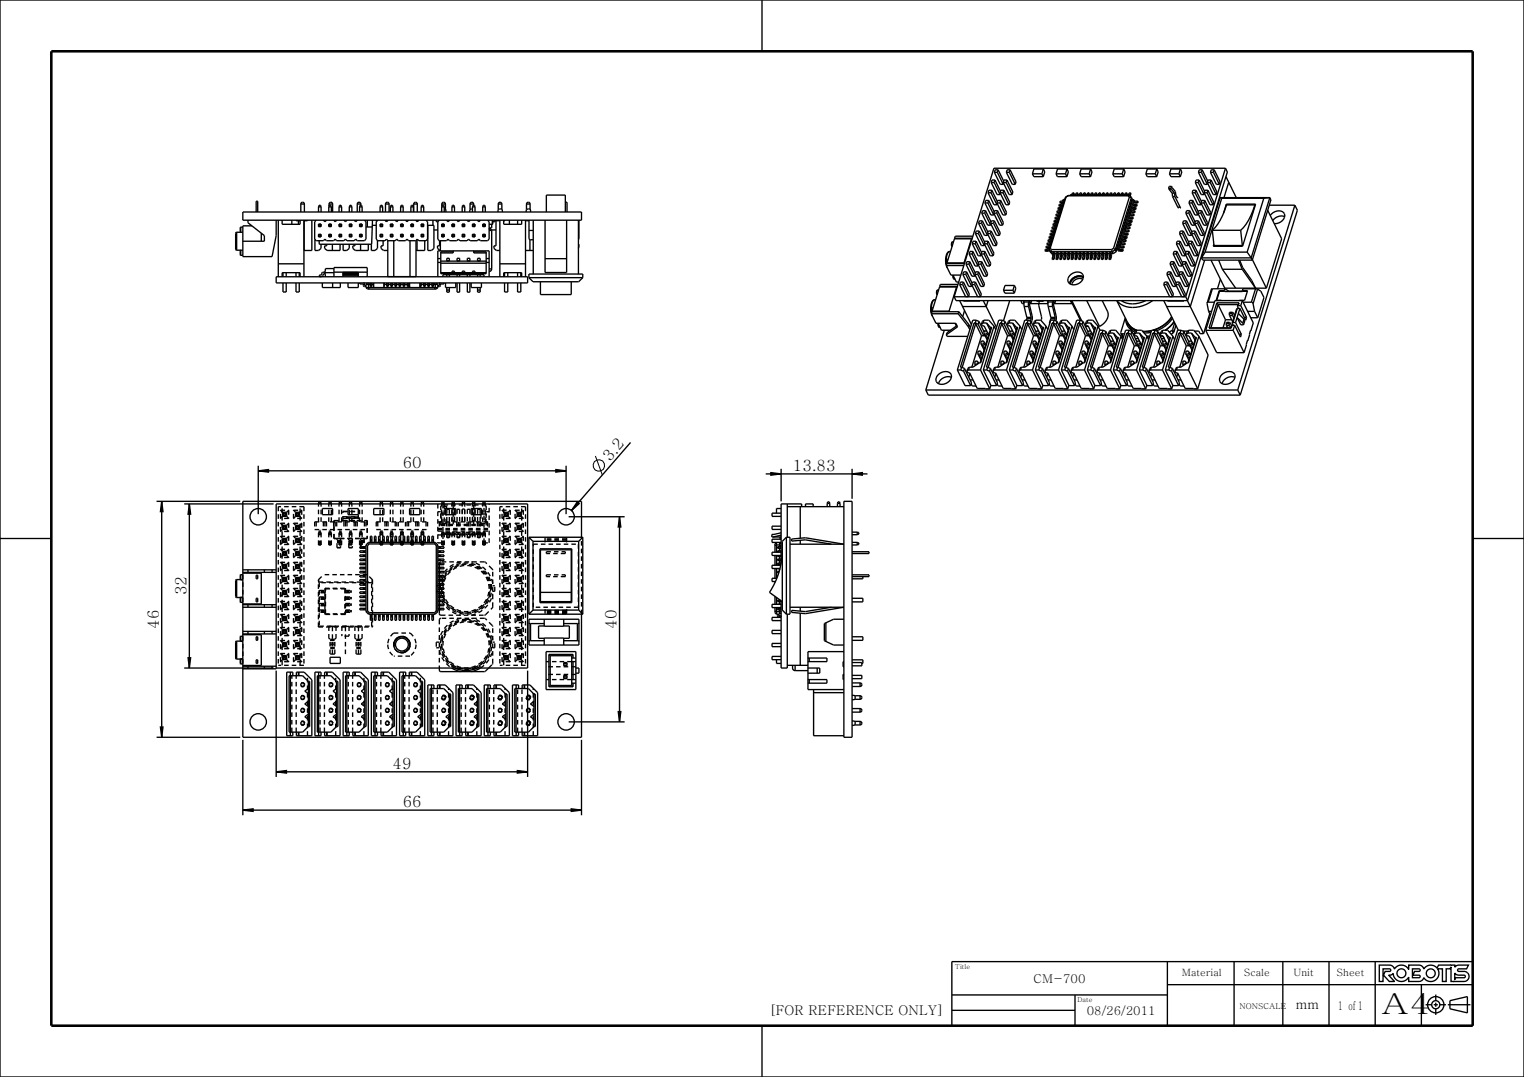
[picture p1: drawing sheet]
<svg xmlns="http://www.w3.org/2000/svg" width="297mm" height="210mm" viewBox="0 0 297 210" stroke-linecap="round" stroke-linejoin="round" font-family="sans-serif">
<defs><g id="words">
<text font-size="5.6" x="269.1" y="197.6">A4</text>
<g font-size="3">
<text x="78.5" y="91.2">60</text>
<text x="118.8" y="90.1" transform="rotate(-49 118.8 90.1)">3.2</text>
<text x="154.5" y="91.8">13.83</text>
<text x="36.3" y="116.1" transform="rotate(-90 36.3 116.1)">32</text>
<text x="30.9" y="122.6" transform="rotate(-90 30.9 122.6)">46</text>
<text x="120.2" y="122.6" transform="rotate(-90 120.2 122.6)">40</text>
<text x="76.5" y="149.9">49</text>
<text x="78.5" y="157.4">66</text>
</g>
<g font-size="2.6">
<text x="149.9" y="197.8">[FOR REFERENCE ONLY]</text>
<text x="252.5" y="196.8">mm</text>
</g>
<g font-size="2.3">
<text x="201.4" y="191.6">CM-700</text>
<text x="211.8" y="197.9">08/26/2011</text>
<text x="260.8" y="196.9">1 of 1</text>
</g>
<g font-size="2">
<text x="230.3" y="190.3">Material</text>
<text x="242.4" y="190.3">Scale</text>
<text x="252.1" y="190.3">Unit</text>
<text x="260.5" y="190.4">Sheet</text>
</g>
<text font-size="1.6" x="241.6" y="196.8">NONSCALE</text>
<g font-size="1.3">
<text x="186.1" y="189">Title</text>
<text x="210" y="195.5">Date</text>
</g>
</g></defs>
<g fill="#000">
<path d="M31.5 97.8l.3 2h-.5zM36.9 98.3l.3 2h-.5zM50.3 91.8l2-.2v.5zM108.3 91.6l2 .2-2 .3zM112.5 97.9l.4 .3-1.5 1.3zM150.2 92.2l2 .2-2 .3zM166.1 92.4l2-.2v.5zM120.7 100.8l.3 2h-.5zM36.7 128.3h.5l-.3 2zM31.3 141.8h.5l-.3 2zM47.3 158l2-.3v.5zM53.8 150.5l2-.3v.5z"/>
<path d="M100.8 150.2l2 .3-2 .2zM111.3 157.7l2 .3-2 .2zM120.5 138.8h.5l-.3 2z"/>
</g>
<g fill="none" stroke="#000" stroke-width=".26">
<path d="M0 0h297v210h-297zM148.5 0v10M110.2 39.4h.3v1.9M56.9 42.9v.8M57.7 42.9v.1h.8M58.2 43v.7M59.3 43v5.8M59.9 42.9v.1h-.7M60.8 42.9v5.9h-1.6M61.4 46.7v2.1h.7l.5-.4v-.8M63.7 47.6v.3h-.4v.5l.4 .4h2.6v-1.2M64.8 47.6v1.2"/>
<path d="M66.9 47.6v1.2h.7l.5-.4v-.8M69.2 47.6v.3h-.4v.5l.4 .4h2.6v-1.2M70.3 47.6v1.2M72.6 43.9h.7M73.4 42.9v.3M73.6 46.9v1.5l-.5 .4h-.7v-1.2M74.7 46.9v1h-.4v.5l.4 .4h.9M75.1 43h.4M81.1 43h.4M81.3 43v.2M81.3 46.7v2.1M82.8 46.9v1.9h-1.7"/>
<path d="M83.4 43.9h1.2v4.5l-.5 .4h-.7zM84.4 42.9v1M84.6 44.8h.7M85.7 46.9v1h-.4v.5l.5 .4M95.6 44.4v.3M95.8 44.8h.9M96.4 43h1M96.7 43v4.9h-.4v.5l.4 .4h.7M98.4 42.9l-.2 .1M99.3 42.9v.8M100.9 42.9v.8M102.4 43h.7"/>
<path d="M102.4 48.8h1.5M103.3 46.7v2.1M112.7 47.6h.1v.5l-.1 .3M211.1 54.2a1.74 1.74 0 0 0-2.5 1.2M237.1 59l.3 .4M237.1 59l-1.5 5M237.1 59h4.4M237.4 59.4h3.9M237.4 59.4l1.4 2.9M237.4 59.4l-1.4 4.5M241.1 59.7l.2 .4M241.3 59.4l-.2 .3"/>
<path d="M241.3 59.6h.5M241.3 59.6l-.2 .1M241.5 59l-.2 .6M241.5 59l-.2 .4M241.8 59.6l1.1 2.3M242.1 58.6l2.1 4.4-.4 1.5M242.1 58.6h-5.3l-1.8 5.8M242.1 58.6l-.3 1M186.6 72.1l1.5 3.1h1.1M186.6 72.1h.6M187.2 72.1l.6 .3M187.4 71.6l-.2 .5"/>
<path d="M187.4 71.6l.6 .2M187.8 72.4l1.4 2.8M188 71.8l-.2 .6M188 71.8l1.3 2.8-.1 .6M188.4 72.4l.2 .3h.4l1.4 3 2.5 .1M188.7 72.1h2.4M188.7 72.1l-.3 .3M188.9 71.6l-.2 .5M188.9 71.6l-.3 .2-.2 .6M189 72.8l-.2 .7M189.1 74.1h.5M189.3 74.9l.2 .4h.7"/>
<path d="M189.8 63h.3M189.8 63l-2.6 8.6h.2M189.8 63l.3 .1M190.1 63l.5 .2M190.1 63.1l1.2 2.4M190.1 63.1l-2.6 8.5M190.2 62.4h-.6l-3 9.7M190.2 62.4l-.1 .6M190.2 62.4l.6 .3M190.6 63.2l1.1 2.3M190.8 69.4l.5 .4M190.8 69.4l.4 .8"/>
<path d="M190.8 62.7l1 2M190.8 62.7l-.2 .5M190.9 70.7h.1M190.9 70.7l-1.3 .9h-.7M191.1 72.1l1.8 3.7M191.3 63.2l.1 .3h.4l.5 1.1M191.3 65.5l-1.9 6.1M191.3 65.5h.7M191.4 67.4l.5 .4M191.4 67.4l.4 .8M191.5 69l-.7 .4M191.6 63h.7"/>
<path d="M191.6 63l-.3 .2M191.6 72.1l1.5 3.1h1.1M191.6 72.1h.7M191.8 62.4h.9l1 1.2M191.8 62.4l-.2 .6M191.8 62.4l-.4 .3-.1 .5M192 65.5l.5 .4M192 65.5l.4 .8M192.2 67.1l-.8 .3M192.3 63l.7 1.4M192.3 63l.7 .8M192.3 72.1l.6 .3"/>
<path d="M192.5 71.6l-.2 .5M192.5 71.6l.5 .2M192.8 65.1l-.8 .4M192.9 72.4l1.3 2.8M193 63.8l.1 .2M193 71.8l-.1 .6M193 71.8l1.4 2.8-.2 .6M193 63.8h.1M193 63.8h.3M193.1 75.1l-.2 .7M193.1 64l-2.1 6.7M193.3 63.8l-2.2 6.9h-.2"/>
<path d="M193.3 63.8l-.2 .2M193.5 72.4l.2 .3h.3l1.5 3 2.4 .1M193.7 63.6l-2.6 8.5M193.7 63.6l.4 .7M193.8 72.1h2.3M193.8 72.1l-.3 .3M194 71.6l-.2 .5M194 71.6l-.3 .2-.2 .6M194.1 72.8l-.2 .7M194.1 74.1h.6M194.3 74.9l.2 .4h.8M194.9 63h.2"/>
<path d="M194.9 63l-2.7 8.6h.3M194.9 63l.3 .1M195.1 63l.6 .2M195.2 63.1l1.2 2.4M195.2 63.1l-2.6 8.5M195.3 62.4h-.7l-3 9.7M195.3 62.4l-.2 .6M195.3 62.4l.6 .3M195.7 63.2l1.1 2.3M195.8 69.4l.6 .4M195.8 69.4l.4 .8M195.9 62.7l1 2"/>
<path d="M195.9 62.7l-.2 .5M196 70.7h.1M196 70.7l-1.3 .9h-.7M196.1 72.1l1.8 3.7M196.3 63.2l.2 .3h.4l.5 1.1M196.4 65.5l-1.9 6.1M196.4 65.5h.7M196.5 67.4l.5 .4M196.5 67.4l.4 .8M196.6 69l-.8 .4M196.6 63h.7M196.6 63l-.3 .2"/>
<path d="M196.7 72.1l1.5 3.1h1.1M196.7 72.1h.7M196.8 62.4h1l1 1.2M196.8 62.4l-.2 .6M196.8 62.4l-.3 .3-.2 .5M197.1 65.5l.5 .4M197.1 65.5l.4 .8M197.2 67.1l-.7 .3M197.3 63l.7 1.4M197.3 63l.8 .8M197.4 72.1l.5 .3M197.5 71.6l-.1 .5"/>
<path d="M197.5 71.6l.6 .2M197.8 65.1l-.7 .4M197.9 72.4l1.4 2.8M198.1 71.8l-.2 .6M198.1 71.8l1.4 2.8-.2 .6M198.1 63.8l.1 .2M198.1 63.8h.1M198.1 63.8h.2M198.2 75.1l-.3 .7M198.3 63.8l-2.1 6.9h-.2M198.3 63.8l-.1 .2-2.1 6.7M198.6 72.4l.1 .3h.4l1.5 3 2.4 .1"/>
<path d="M198.8 63.6l-2.7 8.5M198.8 63.6l.3 .7M198.9 72.1h2.3M198.9 72.1l-.3 .3M199.1 71.6l-.2 .5M199.1 71.6l-.4 .2-.1 .6M199.1 72.8l-.2 .7M199.2 74.1h.6M199.4 74.9l.2 .4h.7M200 63h.2M200 63l-2.7 8.6h.2M200 63l.3 .1"/>
<path d="M200.2 63l.6 .2M200.3 63.1l1.1 2.4M200.3 63.1l-2.7 8.5M200.4 62.4h-.7l-3 9.7M200.4 62.4l-.2 .6M200.4 62.4l.5 .3M200.8 63.2l1 2.3M200.9 69.4l.5 .4M200.9 69.4l.4 .8M200.9 62.7l1 2M200.9 62.7l-.1 .5M201 70.7h.1"/>
<path d="M201 70.7l-1.3 .9h-.6M201.2 72.1l1.8 3.7M201.4 63.2l.1 .3h.4l.5 1.1M201.4 65.5l-1.9 6.1M201.4 65.5h.7M201.5 67.4l.5 .4M201.5 67.4l.4 .8M201.7 69l-.8 .4M201.7 63h.7M201.7 63l-.3 .2M201.8 72.1h.6M201.9 62.4h.9l1.1 1.2"/>
<path d="M201.9 62.4l-.2 .6M201.9 62.4l-.3 .3-.2 .5M202.1 65.5l.5 .4M202.1 65.5l.4 .8M202.3 67.1l-.8 .3M202.4 63l.7 1.4M202.4 63l.8 .8M202.4 72.1l.6 .3M202.6 71.6l-.2 .5M202.6 71.6l.6 .2M202.9 65.1l-.8 .4M203 72.4l1.4 2.8"/>
<path d="M203.2 71.8l-.2 .6M203.2 71.8l1.3 2.8-.1 .6h-1.1l-1.5-3.1M203.2 63.8v.2M203.2 63.8h.1M203.2 63.8h.2M203.2 75.1l-.2 .7M203.4 63.8l-2.1 6.9h-.3M203.4 63.8l-.2 .2-2.1 6.7M203.6 72.4l.2 .3h.4l1.4 3 2.5 .1M203.9 63.6l-2.7 8.5M203.9 63.6l.3 .7M203.9 72.1h2.4"/>
<path d="M203.9 72.1l-.3 .3M204.1 71.6l-.2 .5M204.1 71.6l-.3 .2-.2 .6M204.2 72.8l-.2 .7M204.3 74.1h.5M204.5 74.9l.2 .4h.7M205 63h.3M205 63l-2.6 8.6h.2M205 63l.3 .1M205.3 63l.5 .2M205.3 63.1l1.2 2.4M205.3 63.1l-2.6 8.5"/>
<path d="M205.4 62.4l.6 .3M205.4 62.4h-.6l-3 9.7M205.4 62.4l-.1 .6M205.8 63.2l1.1 2.3M206 69.4l.5 .4M206 69.4l.4 .8M206 62.7l1 2M206 62.7l-.2 .5M206.1 70.7h.1M206.1 70.7l-1.3 .9h-.7M206.3 72.1l1.8 3.7M206.5 63.2l.1 .3h.4l.5 1.1"/>
<path d="M206.5 65.5h.7M206.5 65.5l-1.9 6.1M206.6 67.4l.5 .4M206.6 67.4l.4 .8M206.7 69l-.7 .4M206.8 63h.7M206.8 63l-.3 .2M206.8 72.1l1.5 3.1h1.1M206.8 72.1h.7M206.9 62.4h1l1 1.2M206.9 62.4l-.1 .6M206.9 62.4l-.3 .3-.1 .5"/>
<path d="M207.2 65.5l.5 .4M207.2 65.5l.4 .8M207.4 67.1l-.8 .3M207.5 63l.7 1.4M207.5 63l.7 .8M207.5 72.1l.6 .3M207.7 71.6l-.2 .5M207.7 71.6l.5 .2M208 65.1l-.8 .4M208.1 72.4l1.3 2.8M208.2 71.8l-.1 .6M208.2 71.8l1.4 2.8-.2 .6"/>
<path d="M208.2 63.8l.1 .2M208.2 63.8h.3M208.2 63.8h.1M208.3 75.1l-.2 .7M208.5 63.8l-2.2 6.9h-.2M208.5 63.8l-.2 .2-2.1 6.7M208.7 72.4l.1 .3h.4l1.5 3 2.4 .1M208.9 63.6l-2.6 8.5M208.9 63.6l.4 .7M209 72.1h2.3M209 72.1l-.3 .3M209.2 71.6l-.2 .5"/>
<path d="M209.2 71.6l-.3 .2-.2 .6M209.3 72.8l-.2 .7M209.3 74.1h.6M209.5 74.9l.2 .4h.8M210.1 63h.2M210.1 63l-2.7 8.6h.3M210.1 63l.3 .1M210.3 63l.6 .2M210.4 63.1l1.1 2.4M210.4 63.1l-2.6 8.5M210.5 62.4l.6 .3M210.5 62.4h-.7l-3 9.7"/>
<path d="M210.5 62.4l-.2 .6M210.9 63.2l1.1 2.3M211 69.4l.6 .4M211 69.4l.4 .8M211.1 62.7l.9 2M211.1 62.7l-.2 .5M211.2 70.7h.1M211.2 70.7l-1.3 .9h-.7M211.3 72.1l1.8 3.7M211.5 63.2l.2 .3h.3l.6 1.1M211.5 65.5h.8M211.5 65.5l-1.8 6.1"/>
<path d="M211.7 67.4l.5 .4M211.7 67.4l.3 .8M211.8 69l-.8 .4M211.8 63h.7M211.8 63l-.3 .2M211.9 72.1l1.5 3.1h1.1M211.9 72.1h.7M212 62.4h1l1 1.2M212 62.4l-.2 .6M212 62.4l-.3 .3-.2 .5M212.3 65.5l.5 .4M212.3 65.5l.4 .8"/>
<path d="M212.4 67.1l-.7 .3M212.5 63l.7 1.4M212.5 63l.8 .8M212.6 72.1l.5 .3M212.7 71.6l-.1 .5M212.7 71.6l.6 .2M213 65.1l-.7 .4M213.1 72.4l1.4 2.8M213.3 71.8l-.2 .6M213.3 71.8l1.4 2.8-.2 .6M213.3 63.8h.2M213.3 63.8l.1 .2"/>
<path d="M213.3 63.8h.1M213.4 75.1l-.3 .7M213.5 63.8l-2.1 6.9h-.2M213.5 63.8l-.1 .2-2.1 6.7M213.8 72.4l.1 .3h.4l1.5 3 2.4 .1M214 63.6l.4 .8M214 63.6l-2.7 8.5M214.1 72.1h2.3M214.1 72.1l-.3 .3M214.2 71.6l-.3 .2-.1 .6M214.3 72.8l-.2 .7M214.4 74.1h.6"/>
<path d="M214.5 64.9h.3M214.5 64.9l-2 6.7h.2M214.5 64.9l.3 .2M214.6 74.9l.2 .4h.7M214.8 64.9l.5 .3M214.8 65.1l1.2 2.3M214.8 65.1l-2 6.5M215 64.4h-.7l-2.4 7.7M215 64.4l.5 .2M215 64.4l-.2 .5M215.3 65.2l1.1 2.2M215.5 64.6l1 2"/>
<path d="M215.5 64.6l-.2 .6M216 65.2l.1 .3h.4l.5 1.1M216 67.4h.7M216 67.4l-1.3 4.2M216.1 69.4l.5 .4M216.1 69.4l.4 .8M216.3 64.9h.7M216.3 64.9l-.3 .3M216.4 72.1l1.8 3.7M216.5 64.4h.9l1 1.2M216.5 64.4l-.2 .5M216.5 64.4l-.3 .2-.2 .6"/>
<path d="M216.7 67.4l.5 .4M216.7 67.4l.4 .8M216.9 69l-.8 .4M217 72.1l1.5 3.1h1.1M217 72.1h.6M217 64.9l.7 .9M217 64.9l.7 1.4M217.5 67.1l-.8 .3M217.6 72.1l.6 .3M217.7 65.8h.3M217.7 65.8l.1 .1M217.8 71.6l-.2 .5"/>
<path d="M217.8 71.6l.6 .2M217.8 65.9l-1.5 4.8M218 65.8l-.2 .1M218 65.8l-1.6 4.9h-.2l-1.3 .9h-.7l-.1 .5M218.2 72.4l1.4 2.8M218.4 71.8l-.2 .6M218.4 71.8l1.3 2.8-.1 .6M218.4 75.1l-.2 .7M218.4 65.6l-2 6.5M218.4 65.6l.4 .7M218.8 72.4l.2 .3h.3l1.5 3 2.5 .1M219.1 72.1h2.4"/>
<path d="M219.1 72.1l-.3 .3M219.3 71.6l-.2 .5M219.3 71.6l-.3 .2-.2 .6M219.4 72.8l-.2 .7M219.5 74.1h.5M219.6 64.9l-2.1 6.7h.3M219.6 64.9l.3 .2M219.6 64.9h.3M219.7 74.9l.2 .4h.7M219.9 64.9l.5 .3M219.9 65.1l1.2 2.3M219.9 65.1l-2 6.5"/>
<path d="M220 64.4h-.6l-2.4 7.7M220 64.4l.6 .2M220 64.4l-.1 .5M220.4 65.2l1.1 2.2M220.6 64.6l1 2M220.6 64.6l-.2 .6M221.1 65.2l.1 .3h.4l.5 1.1M221.1 67.4h.7M221.1 67.4l-1.3 4.2M221.2 69.4l.5 .4M221.2 69.4l.4 .8M221.4 64.9h.7"/>
<path d="M221.4 64.9l-.3 .3M221.5 72.1l1.8 3.7M221.5 64.4h1l1 1.2M221.5 64.4l-.1 .5M221.5 64.4l-.3 .2-.1 .6M221.8 67.4l.5 .4M221.8 67.4l.4 .8M221.9 69l-.7 .4M222 72.1l1.5 3.1h1.1M222 72.1h.7M222.1 64.9l.7 .9M222.1 64.9l.6 1.4"/>
<path d="M222.5 67.1l-.7 .3M222.7 72.1l.5 .3M222.8 65.8h.2M222.8 65.8l.1 .1M222.9 71.6l-.2 .5M222.9 71.6l.5 .2M222.9 65.9l-1.5 4.8M223 65.8l-.1 .1M223 65.8l-1.5 4.9h-.2l-1.3 .9h-.7M223.2 72.4l1.4 2.8M223.4 71.8l-.2 .6M223.4 71.8l1.4 2.8-.2 .6"/>
<path d="M223.5 75.1l-.2 .7M223.5 65.6l.4 .7M223.5 65.6l-2 6.5M223.9 72.4l.1 .3h.4l1.5 3 2.4 .1M224.2 72.1h2.3M224.2 72.1l-.3 .3M224.4 71.6l-.2 .5M224.4 71.6l-.3 .2-.2 .6M224.5 72.8l-.3 .7M224.5 74.1h.6M224.7 64.9h.2M224.7 64.9l-2.1 6.7h.3"/>
<path d="M224.7 64.9l.3 .2M224.7 74.9l.2 .4h.8M224.9 64.9l.6 .3M225 65.1l1.1 2.3M225 65.1l-2 6.5M225.1 64.4h-.7l-2.4 7.7M225.1 64.4l.5 .2M225.1 64.4l-.2 .5M225.5 65.2l1.1 2.2M225.6 64.6l1 2M225.6 64.6l-.1 .6M226.1 65.2l.2 .3h.3l.6 1.1"/>
<path d="M226.1 67.4h.7M226.1 67.4l-1.3 4.2M226.2 69.4l.6 .4M226.2 69.4l.4 .8M226.4 64.9h.7M226.4 64.9l-.3 .3M226.5 72.1l1.8 3.7M226.6 64.4h1l1 1.2M226.6 64.4l-.2 .5M226.6 64.4l-.3 .2-.2 .6M226.8 67.4l.6 .4M226.8 67.4l.4 .8"/>
<path d="M227 69l-.8 .4M227.1 72.1l1.5 3.1h1.1M227.1 72.1h.7M227.1 64.9l.8 .9M227.1 64.9l.7 1.4M227.6 67.1l-.8 .3M227.8 72.1l.5 .3M227.9 65.8h.2M227.9 65.8v.1M227.9 71.6l-.1 .5M227.9 71.6l.6 .2M227.9 65.9l-1.4 4.8"/>
<path d="M228.1 65.8l-.2 .1M228.1 65.8l-1.5 4.9h-.3l-1.2 .9h-.7M228.3 72.4l1.4 2.8M228.5 71.8l-.2 .6M228.5 71.8l1.4 2.8-.2 .6M228.6 75.1l-.3 .7M228.6 65.6l-2.1 6.5M228.6 65.6l.3 .7M229 72.4l.1 .3h.4l1.5 3 2.4 .1M229.3 72.1h2.3M229.3 72.1l-.3 .3M229.4 71.6l-.1 .5"/>
<path d="M229.4 71.6l-.3 .2-.1 .6M229.5 72.8l-.2 .7M229.6 74.1h.6M229.7 64.9h.3M229.7 64.9l-2 6.7h.2M229.7 64.9l.3 .2M229.8 74.9l.2 .4h.7M230 64.9l.5 .3M230 65.1l1.2 2.3M230 65.1l-2 6.5M230.2 64.4h-.7l-2.4 7.7M230.2 64.4l.5 .2"/>
<path d="M230.2 64.4l-.2 .5M230.5 65.2l1.1 2.2M230.7 64.6l1 2M230.7 64.6l-.2 .6M231.2 65.2l.1 .3h.4l.5 1.1M231.2 67.4h.7M231.2 67.4l-1.3 4.2M231.3 69.4l.5 .4M231.3 69.4l.4 .8M231.5 64.9h.7M231.5 64.9l-.3 .3M231.6 72.1l1.8 3.7"/>
<path d="M231.7 64.4h.9l1 1.2M231.7 64.4l-.2 .5M231.7 64.4l-.3 .2-.2 .6M231.9 67.4l.5 .4M231.9 67.4l.4 .8M232.1 69l-.8 .4M232.2 64.9l.7 .9M232.2 64.9l.7 1.4M232.7 67.1l-.8 .3M232.9 65.8h.3M232.9 65.8l.1 .1M233 65.9l-1.5 4.8"/>
<path d="M233.2 65.8l-.2 .1M233.2 65.8l-1.6 4.9h-.2l-1.3 .9h-.7M233.6 65.6l1.8 3.6-2 6.6M233.6 65.6l-2 6.5M235 64.4l2.1 4.4h5.3M235 64.4h5.3M235.6 64h4.3M236 63.9l-.4 .1M236 63.9h3.8M238.8 62.3l-.5 1.6M238.8 62.3h1.2M238.9 63.1h.6"/>
<path d="M238.9 63.1l.1 .4M239 63.5h.6M239 63.5l.2 .4M239.5 63.1l.1 .4M239.5 61.2h.6M239.5 61.2l.1 .3M239.6 62.9l.4 .6M239.6 62.9l-.1 .2M239.6 62.9h-.6l-.1 .2M239.6 63.5l.2 .4M239.6 61.5h.6M239.6 61.5l.6 1.2"/>
<path d="M239.8 63.9l.1 .1M240.1 63.4l-.2 .6M240.1 63.4h.5M240.1 63.4l-.3 .5M240.1 63l.2 .4M240.1 61.2l.1 .3M240.2 60.9l.4 .6M240.2 60.9h-.6l-.1 .3M240.2 60.9l-.1 .3M240.2 61.5l.2 .5M240.3 62.9h.5M240.3 62.9l-.2 .1"/>
<path d="M240.3 64.4l2.2 4.4M240.6 63.4l1.1 2.3 .2-.5M240.6 63.4l-.3 1M240.8 62.9l1.1 2.3M241.1 60.1h.5M241.1 60.1l-1 2.9M241.1 60.1l-.8 2.8M241.3 61.1l1.1 1.1M241.5 65.2h.4M241.6 60.1l1.2 2.3 .1-.5M241.6 60.1l-.8 2.8M242.2 63l.1 .3"/>
<path d="M242.2 63l-1.1-1.1 .7 1.4h.5M242.4 62.2l-.2 .8M242.4 62.2l.2 .3-.3 .8M242.5 61.9h.4M243.1 66.4h.1M243.2 66.4h-.1l-.7 2.4M243.7 64.5h.1M243.8 64.5l-.1-.1-.5 2M30.5 97.8h16.3M31.5 97.8l.3 2h-.5zM31.5 97.8v46M35.9 98.3h17.4"/>
<path d="M36.9 98.3l.3 2h-.5zM36.9 98.3v32M50.3 91.8l2-.2v.5zM50.3 90.8v9.5M50.3 91.8h60M108.3 91.6l2 .2-2 .3zM110.3 90.8v9.5M112.5 97.9l.4 .3-1.5 1.3zM122.9 86.3l-11.5 13.2M149.2 92.4h19.9M150.2 92.2l2 .2-2 .3zM152.2 91.4v6.4"/>
<path d="M166.1 92.4l2-.2v.5zM166.1 91.4v5.9M0 105h10M110.8 100.8h10.9M120.7 100.8l.3 2h-.5zM120.7 100.8v40M287 105h10M35.9 130.3h17.4M36.7 128.3h.5l-.3 2zM53.8 130.8v20.7M56.6 131.1v12.4M57.1 131.8v-.7h-1.2v12.4h1.2v-.7"/>
<path d="M57.8 131.8v-.7h1.5l1.5 1.5v10.9h-3v-.7M58.2 131.1v.7M60.1 139.3l-.7 .5 .7 .5M60.1 136.8l-.7 .5 .7 .5M60.1 132.9l-1.1-1.1h-2.7v11h2.7l1.1-1.2M60.1 134.3l-.7 .5 .7 .5M60.1 132.8h.2v8.9h-.2zM62.1 131.1v12.4M62.6 131.8v-.7h-1.2v12.4h1.2v-.7M63.3 131.8v-.7h1.5l1.5 1.5v10.9h-3v-.7M63.7 131.1v.7M65.6 132.9l-1.1-1.1h-2.7v11h2.7l1.1-1.2"/>
<path d="M65.6 139.3l-.7 .5 .7 .5M65.6 136.8l-.7 .5 .7 .5M65.6 132.8h.2v8.9h-.2zM65.6 134.3l-.7 .5 .7 .5M67.6 131.1v12.4M68.1 131.8v-.7h-1.2v12.4h1.2v-.7M68.8 131.8v-.7h1.5l1.5 1.5v10.9h-3v-.7M69.2 131.1v.7M71.1 132.9l-1.1-1.1h-2.7v11h2.7l1.1-1.2M71.1 132.8h.2v8.9h-.2zM71.1 139.3l-.7 .5 .7 .5M71.1 136.8l-.7 .5 .7 .5"/>
<path d="M71.1 134.3l-.7 .5 .7 .5M73.1 131.1v12.4M73.6 131.8v-.7h-1.2v12.4h1.2v-.7M74.3 131.8v-.7h1.5l1.5 1.5v10.9h-3v-.7M74.7 131.1v.7M76.6 132.9l-1.1-1.1h-2.7v11h2.7l1.1-1.2M76.6 132.8h.2v8.9h-.2zM76.6 139.3l-.7 .5 .7 .5M76.6 136.8l-.7 .5 .7 .5M76.6 134.3l-.7 .5 .7 .5M76.9 126.1a1.5 1.5 0 0 1 1.3-1.9 1.5 1.5 0 0 1 1.6 1.6 1.5 1.5 0 0 1-1.9 1.3M78.6 131.1v12.4"/>
<path d="M79.1 131.8v-.7h-1.2v12.4h1.2v-.7M79.8 131.8v-.7h1.5l1.5 1.5v10.9h-3v-.7M80.2 131.1v.7M82.1 132.9l-1.1-1.1h-2.7v11h2.7l1.1-1.2M82.1 132.8h.2v8.9h-.2zM82.1 139.3l-.7 .5 .7 .5M82.1 136.8l-.7 .5 .7 .5M82.1 134.3l-.7 .5 .7 .5M84.1 133.6v9.9M84.6 134.3v-.7h-1.2v9.9h1.2v-.7M85.3 134.3v-.7h1.5l1.5 1.5v8.4h-3v-.7M85.7 133.6v.7"/>
<path d="M87.6 139.3l-.7 .5 .7 .5M87.6 136.8l-.7 .5 .7 .5M87.6 135.3v6.4M87.6 135.3l-1.1-1h-2.7v8.5h2.7l1.1-1.1M87.6 135.3h.2v6.4h-.2M89.6 134.3v8.5M89.6 133.6v.7M90.1 134.3v-.7h-1.2v9.9h1.2v-.7M90.8 134.3v-.7h1.5l1.5 1.5v8.4h-3v-.7M91.2 133.6v.7M93.1 139.3l-.7 .5 .7 .5M93.1 136.8l-.7 .5 .7 .5"/>
<path d="M93.1 135.3v6.4M93.1 135.3l-1.1-1h-2.7v8.5h2.7l1.1-1.1M93.1 135.3h.2v6.4h-.2M95.1 134.3v8.5M95.1 133.6v.7M95.6 134.3v-.7h-1.2v9.9h1.2v-.7M96.3 134.3v-.7h1.5l1.5 1.5v8.4h-3v-.7M96.7 133.6v.7M98.6 139.3l-.7 .5 .7 .5M98.6 136.8l-.7 .5 .7 .5M98.6 135.3v6.4M98.6 135.3l-1.1-1h-2.7v8.5h2.7l1.1-1.1"/>
<path d="M98.6 135.3h.2v6.4h-.2M100.6 134.3v8.5M100.6 133.6v.7M101.1 134.3v-.7h-1.2v9.9h1.2v-.7M101.8 134.3v-.7h1.5l1.5 1.5v8.4h-3v-.7M102.2 133.6v.7M102.8 130.8v20.7M104.1 139.3l-.7 .5 .7 .5M104.1 136.8l-.7 .5 .7 .5M104.1 135.3v6.4M104.1 135.3l-1.1-1h-2.7v8.5h2.7l1.1-1.1M104.1 135.3h.2v6.4h-.2"/>
<path d="M106.4 127.1h5.8v7.4h-5.8zM107 127.6h4.7M107 133.9h4.7M107 127.6l.2 .3M107 127.6v6.3M107.2 127.9h4.2M107.2 133.7h4.2M107.2 127.9v5.8M107.2 133.7l-.2 .2M109.9 131.7h.6v.6h-.6zM109.9 132.2h.6M109.9 131.8h.6"/>
<path d="M109.9 129.2h.6v.6h-.6zM109.9 129.7h.6M109.9 129.3h.6M111.4 133.7l.3 .2M111.4 133.2h.8M111.4 132.5h.8M111.4 129h.8M111.4 128.3h.8M111.4 127.9v5.8M111.7 127.6l-.3 .3M111.7 127.6v.7M111.7 129v3.5"/>
<path d="M111.7 133.2v.7M112.2 130.3h.6v1h-.6M120.5 138.8h.5l-.3 2zM157.5 132.5h3.7v.7h-3.7M157.5 130.3h2.3v1h-2.3M157.5 128.3h3.7v.7h-3.7M157.7 128.3v.7M157.7 132.5v.7M158.6 134.5v9h5.9M158.6 135.1h5.9M159.3 130.3v1M164.3 132.3h.2"/>
<path d="M164.3 129.8h.2M164.3 131.7h.2M164.3 129.2h.2M164.4 131.5v.2M164.5 127.1h-7v7.4h7M164.5 131.5h-.2v1h.2M164.5 129h-.2v1h.2M166.1 131.7h1.9v.6h-1.9M166.1 129.2h1.9v.6h-1.9M30.5 143.8h16.3M31.3 141.8h.5l-.3 2zM47.3 158l2-.3v.5z"/>
<path d="M47.3 158h66M47.3 144.3v14.7M53.8 150.5l2-.3v.5zM53.8 150.5h49M58.2 142.8v.7M63.7 142.8v.7M69.2 142.8v.7M74.7 142.8v.7M80.2 142.8v.7M85.7 142.8v.7M89.6 142.8v.7M91.2 142.8v.7"/>
<path d="M95.1 142.8v.7M96.7 142.8v.7M100.6 142.8v.7M100.8 150.2l2 .3-2 .2zM102.2 142.8v.7M110.8 140.8h10.9M111.3 157.7l2 .3-2 .2zM113.3 144.3v14.7M185.5 187.5h101.5v12.5h-101.5zM185.5 194h42M185.5 197h24M209.5 194v6"/>
<path d="M227.5 187.5v12.5M227.5 192h59.5M240.5 187.5v12.5M250 187.5v12.5M259 187.5v12.5M268 187.5v12.5M268.8 188.2h2.2l.5 .3 .2 .4a1.6 1.6 0 0 1 2.8 .1v-.8h2.3l.4 .3 .3 .4a1.6 1.6 0 0 1 2.6-.1l.2-.6h3.2v.4l.6-.4h2.1l-.4 .7h-1.5a.25 .25 0 0 0-.2 .3 .25 .25 0 0 0 .2 .2h1a.98 .98 0 0 1 1 1 .98 .98 0 0 1-1 1h-2.5v-2.9l-.2 .4h-.8v2.5h-.7v-2.5h-.9a1.6 1.6 0 0 1-.5 2.2 1.6 1.6 0 0 1-2.2-.5l-.3 .5-.4 .2-2.3 .1v-.9a1.6 1.6 0 0 1-1.8 .8 1.6 1.6 0 0 1-1.2-1.5l-.4 .3h-.5l1.2 1.3h-1l-1.2-1.3 .3-.7h.9a.25 .25 0 0 0 .2-.2 .25 .25 0 0 0-.2-.3h-1.3v2.5h-.7zM275.3 188.9l1.4 .1 .1 .2-.2 .2h-.9l-.4 .7 1.3 .1 .2 .1-.1 .3h-1.4zM277 192v8M277.8 195.9h1.2M279.4 195.9h.8M279.8 193.9v1.2"/>
<path d="M279.8 195.5v.8M279.8 196.7v1.2M280.6 195.9h1.2M282.2 195.9h4.4M282.6 195.1l3.4-.8v3.2l-3.4-.8zM283.5 189.7l.6 .4 1.3 .1 .1 .3-.2 .1h-1.6l-.2 .4zM148.5 200v10"/>
<circle cx="273.1" cy="189.8" r=".87"/>
<circle cx="278.8" cy="189.8" r=".87"/>
<circle cx="279.8" cy="195.9" r="1.59"/>
<circle cx="279.8" cy="195.9" r=".79"/>
</g>
<g fill="none" stroke="#000" stroke-width=".2">
<path d="M116 88.9l1.4 3.7"/>
<circle cx="116.7" cy="90.8" r="1.13"/>
</g>
<path d="M10 10h277v190h-277z" fill="none" stroke="#000" stroke-width=".5"/>
<g fill="none" stroke="#000" stroke-width=".26" stroke-dasharray=".9 .6" stroke-linecap="butt">
<path d="M58.2 131.1v.7M63.7 131.1v.7M69.2 131.1v.7M74.7 131.1v.7M80.2 131.1v.7M85.7 133.6v.7M91.2 133.6v.7M96.7 133.6v.7M102.2 133.6v.7M111.4 132.5h-5M111.4 129h-5M112.2 131.5h-5.8"/>
<path d="M112.2 130h-5.8M56.9 142.8v-11M57.7 142.8v-11M58.2 143.5v-.7M59.9 143.5v-11.8M62.4 142.8v-11M63.2 142.8v-11M63.7 143.5v-.7M65.4 143.5v-11.8M67.9 142.8v-11M68.7 142.8v-11M69.2 143.5v-.7"/>
<path d="M70.9 143.5v-11.8M73.4 142.8v-11M74.2 142.8v-11M74.7 143.5v-.7M76.4 143.5v-11.8M78.9 142.8v-11M79.7 142.8v-11M80.2 143.5v-.7M81.9 143.5v-11.8M84.4 142.8v-8.5M85.2 142.8v-8.5M85.7 143.5v-.7"/>
<path d="M87.4 143.5v-9.3M89.9 142.8v-8.5M90.7 142.8v-8.5M91.2 143.5v-.7M92.9 143.5v-9.3M95.4 142.8v-8.5M96.2 142.8v-8.5M96.7 143.5v-.7M98.4 143.5v-9.3M100.9 142.8v-8.5M101.7 142.8v-8.5M102.2 143.5v-.7"/>
<path d="M103.9 143.5v-9.3"/>
</g>
<!-- layer: 02___PRT_ALL_AXES -->
<g fill="none" stroke="#000" stroke-width=".26">
<path d="M75.6 42.9v.1M75.6 46.9v7M81.1 42.9v.1M81.1 46.9v7M85.8 46.9v2M95.8 44.9v7.5M208.5 53.7a1.55 1.55 0 0 1 2.6 0 1.71 1.71 0 0 1-1 1.6 1.71 1.71 0 0 1-1.9-.3l-.1-.1a1.23 1.23 0 0 1 .4-1.2zM208.7 58.6l1.9 3.9M211.1 54a1.88 1.88 0 0 0-2.6 1.3M214.8 58.6l1 2.1M217.6 58.6l2.1 4.3M247.5 42a1.64 1.64 0 0 1 2.8-.3 1.73 1.73 0 0 1-2 1.9"/>
<path d="M250.3 42.2a1.93 1.93 0 0 0-2.3 .8M182.8 73.1a1.59 1.59 0 0 1 2.6 0 1.7 1.7 0 0 1-1 1.6 1.7 1.7 0 0 1-1.9-.3l-.1-.1a1.23 1.23 0 0 1 .4-1.2zM185.4 73.6a1.91 1.91 0 0 0-2.5 1.2M238.1 73.1a1.59 1.59 0 0 1 2.5 0 1.7 1.7 0 0 1-.9 1.6 1.7 1.7 0 0 1-2-.3v-.1a1.23 1.23 0 0 1 .4-1.2zM240.7 73.6a1.91 1.91 0 0 0-2.5 1.2M155 130.8h2.5"/>
<circle cx="50.3" cy="100.8" r="1.6"/>
<circle cx="110.3" cy="100.8" r="1.6"/>
<circle cx="78.3" cy="125.7" r="1.6"/>
<circle cx="50.3" cy="140.8" r="1.6"/>
<circle cx="110.3" cy="140.8" r="1.6"/>
</g>
<!-- layer: 03___PRT_ALL_CURVES -->
<path d="M64.8 127.5v-5.2M67.3 127.5v-5.2M69.9 127.5v-5.2" fill="none" stroke="#000" stroke-width=".26" stroke-dasharray=".9 .6" stroke-linecap="butt"/>
<path d="M202.6 58.6l-.2 .8 .6 2.4-.1 .7" fill="none" stroke="#000" stroke-width=".26"/>
<!-- layer: 3_ALL_AXES -->
<g fill="none" stroke="#000" stroke-width=".26" stroke-dasharray=".9 .6" stroke-linecap="butt">
<path d="M47.3 112.1v5.4M47.3 116.5h-.5M47.3 113h-.5M47.3 124.1v5.4M47.3 128.5h-.5M47.3 125h-.5M86.5 135.7l.3 .1M86.8 136.2l-.3 .2M86.8 135.8v.4M86.9 136a.45 .45 0 0 0-.6-.4 .45 .45 0 0 0-.2 .7 .45 .45 0 0 0 .8-.1v-.2M92 135.7l.3 .1M92.3 136.2l-.3 .2"/>
<path d="M92.3 135.8v.4M92.4 136a.45 .45 0 0 0-.6-.4 .45 .45 0 0 0-.2 .7 .45 .45 0 0 0 .8-.1v-.2M97.5 135.7l.3 .1M97.8 136.2l-.3 .2M97.8 135.8v.4M97.9 136a.45 .45 0 0 0-.6-.4 .45 .45 0 0 0-.2 .7 .45 .45 0 0 0 .8-.1v-.2M103 135.7l.3 .1M103.3 136.2l-.3 .2M103.3 135.8v.4M103.4 136a.45 .45 0 0 0-.6-.4 .45 .45 0 0 0-.2 .7 .45 .45 0 0 0 .8-.1v-.2M86.5 140.7l.3 .1M86.8 141.2l-.3 .2"/>
<path d="M86.8 140.8v.4M86.9 141a.45 .45 0 0 0-.6-.4 .45 .45 0 0 0-.2 .7 .45 .45 0 0 0 .8-.1v-.2M92 140.7l.3 .1M92.3 141.2l-.3 .2M92.3 140.8v.4M92.4 141a.45 .45 0 0 0-.6-.4 .45 .45 0 0 0-.2 .7 .45 .45 0 0 0 .8-.1v-.2M97.5 140.7l.3 .1M97.8 141.2l-.3 .2M97.8 140.8v.4M97.9 141a.45 .45 0 0 0-.6-.4 .45 .45 0 0 0-.2 .7 .45 .45 0 0 0 .8-.1v-.2M103 140.7l.3 .1M103.3 141.2l-.3 .2"/>
<path d="M103.3 140.8v.4M103.4 141a.45 .45 0 0 0-.6-.4 .45 .45 0 0 0-.2 .7 .45 .45 0 0 0 .8-.1v-.2"/>
</g>
<g fill="none" stroke="#000" stroke-width=".26">
<path d="M58.6 39.8v1.5M58.6 39.8h.7M59.3 39.8l-.3-.4-.4 .4M59.3 39.8v1.5M64.1 39.8v.4M64.1 39.8h.7M64.5 39.4l-.4 .4M64.5 39.4h.1M64.5 39.4l.3 .4M64.8 39.8v1.5M69.6 39.8v1.5M69.6 39.8h.7"/>
<path d="M70 39.4l-.4 .4M70 39.4h.1M70 39.4l.3 .4M70.3 39.8v.2M75.1 39.8v1.5M75.1 39.8h.7M75.5 39.4l-.4 .4M75.5 39.4h.1M75.5 39.4l.3 .4M75.8 39.8v1.5M80.6 39.8v1.5M80.6 39.8h.7"/>
<path d="M81 39.4l-.4 .4M81 39.4h.1M81 39.4l.3 .4M81.3 39.8v1.5M86.1 39.8v.4M86.1 39.8h.7M86.8 39.8l-.4-.4-.3 .4M86.8 39.8v.9M91.6 39.8v1M91.6 39.8h.7M91.9 39.4l-.3 .4M91.9 39.4h.1"/>
<path d="M92 39.4l.3 .4M92.3 39.8v.2M97.1 39.8v1M97.1 39.8h.7M97.4 39.4l-.3 .4M97.4 39.4h.1M97.5 39.4l.3 .4M97.8 39.8v.9M102.6 39.8v1M102.6 39.8h.7M102.9 39.4l-.3 .4M102.9 39.4h.1"/>
<path d="M103 39.4l.3 .4M103.3 39.8v.9M46.1 48.8h1.2M46.1 45.3h1.2M46.9 49.8h.4M46.9 44.3h.4M59.3 42.9v.1M75.1 42.9v.1M81.3 42.9v.1M86.1 41l-.1 .3M86.6 40.7h.2M86.8 40.7l.1 .6"/>
<path d="M91.6 40.8l-.1 .5M92.1 40.7l-.5 .1M97.1 40.8l.7-.1 .1 .6M97.1 40.8l-.1 .5M97.1 42.9v.1M102.6 40.8l.7-.1 .1 .6M102.6 40.8l-.1 .5M102.6 42.9v.1M182.2 58.4h.1M182.8 56.6h.1M184.6 50.6h.2M185.1 49h.1"/>
<path d="M185.7 47.2h.1M186 54.4h.1M181.7 60h.1M183.1 63.8h.1M190 70.9l.1 .3M190.2 70.5h.1M190.6 68.9l.2 .5M190.6 70.6a.35 .35 0 0 0-.5-.2 .35 .35 0 0 0-.1 .5M190.6 70.6l.1 .2M190.6 70.6a.37 .37 0 0 1-.2 .4 .37 .37 0 0 1-.4-.1M190.8 68.6h.1M191.2 67l.2 .4"/>
<path d="M191.2 68.6a.35 .35 0 0 0-.5-.1 .35 .35 0 0 0-.1 .4M191.2 68.6l.2 .5M191.2 68.6a.37 .37 0 0 1-.2 .4 .37 .37 0 0 1-.4-.1M191.4 66.6h.1M191.8 65l.2 .5M191.8 66.7a.35 .35 0 0 0-.5-.2 .35 .35 0 0 0-.1 .5M191.8 66.7l.2 .4M191.8 66.7a.37 .37 0 0 1-.2 .4 .37 .37 0 0 1-.4-.1M192 64.7h.1M192.4 64.7a.35 .35 0 0 0-.5-.1 .35 .35 0 0 0-.1 .4M192.4 64.7l.2 .5M192.4 64.7a.37 .37 0 0 1-.2 .4 .37 .37 0 0 1-.4-.1"/>
<path d="M195 70.9l.2 .3M195.2 70.5h.1M195.6 68.9l.3 .5M195.7 70.6a.35 .35 0 0 0-.5-.2 .35 .35 0 0 0-.2 .5M195.7 70.6l.1 .2M195.7 70.6a.37 .37 0 0 1-.2 .4 .37 .37 0 0 1-.5-.1M195.8 68.6h.1M196.2 67l.3 .4M196.3 68.6a.35 .35 0 0 0-.5-.1 .35 .35 0 0 0-.2 .4M196.3 68.6l.2 .5M196.3 68.6a.37 .37 0 0 1-.2 .4 .37 .37 0 0 1-.5-.1M196.5 66.6h.1"/>
<path d="M196.8 65l.3 .5M196.9 66.7a.35 .35 0 0 0-.5-.2 .35 .35 0 0 0-.2 .5M196.9 66.7l.2 .4M196.9 66.7a.37 .37 0 0 1-.2 .4 .37 .37 0 0 1-.5-.1M197.1 64.7h.1M197.5 64.7a.35 .35 0 0 0-.5-.1 .35 .35 0 0 0-.2 .4M197.5 64.7l.2 .5M197.5 64.7a.37 .37 0 0 1-.2 .4 .37 .37 0 0 1-.5-.1M200.1 70.9l.2 .3M200.3 70.5h.1M200.7 68.9l.2 .5M200.7 70.6a.35 .35 0 0 0-.4-.2 .35 .35 0 0 0-.2 .5"/>
<path d="M200.7 70.6l.1 .2M200.7 70.6a.37 .37 0 0 1-.2 .4 .37 .37 0 0 1-.4-.1M200.9 68.6h.1M201.3 67l.2 .4M201.3 68.6a.35 .35 0 0 0-.4-.1 .35 .35 0 0 0-.2 .4M201.3 68.6l.2 .5M201.3 68.6a.37 .37 0 0 1-.2 .4 .37 .37 0 0 1-.4-.1M201.5 66.6h.1M201.9 65l.2 .5M201.9 66.7a.35 .35 0 0 0-.4-.2 .35 .35 0 0 0-.2 .5M201.9 66.7l.2 .4M201.9 66.7a.37 .37 0 0 1-.2 .4 .37 .37 0 0 1-.4-.1"/>
<path d="M202.1 64.7h.1M202.5 64.7a.35 .35 0 0 0-.4-.1 .35 .35 0 0 0-.2 .4M202.5 64.7l.3 .5M202.5 64.7a.37 .37 0 0 1-.2 .4 .37 .37 0 0 1-.4-.1M205.2 70.9l.1 .3M205.4 70.5h.1M205.8 68.9l.2 .5M205.8 70.6a.35 .35 0 0 0-.5-.2 .35 .35 0 0 0-.1 .5M205.8 70.6l.1 .2M205.8 70.6a.37 .37 0 0 1-.2 .4 .37 .37 0 0 1-.4-.1M206 68.6h.1M206.4 67l.2 .4"/>
<path d="M206.4 68.6a.35 .35 0 0 0-.5-.1 .35 .35 0 0 0-.1 .4M206.4 68.6l.2 .5M206.4 68.6a.37 .37 0 0 1-.2 .4 .37 .37 0 0 1-.4-.1M206.6 66.6h.1M207 65l.2 .5M207 66.7a.35 .35 0 0 0-.5-.2 .35 .35 0 0 0-.1 .5M207 66.7l.2 .4M207 66.7a.37 .37 0 0 1-.2 .4 .37 .37 0 0 1-.4-.1M207.2 64.7h.1M207.6 64.7a.35 .35 0 0 0-.5-.1 .35 .35 0 0 0-.1 .4M207.6 64.7l.2 .5M207.6 64.7a.37 .37 0 0 1-.2 .4 .37 .37 0 0 1-.4-.1"/>
<path d="M210.2 70.9l.2 .3M210.4 70.5h.1M210.8 68.9l.3 .5M210.9 70.6a.35 .35 0 0 0-.5-.2 .35 .35 0 0 0-.2 .5M210.9 70.6l.1 .2M210.9 70.6a.37 .37 0 0 1-.2 .4 .37 .37 0 0 1-.5-.1M211 68.6h.1M211.4 67l.3 .4M211.5 68.6a.35 .35 0 0 0-.5-.1 .35 .35 0 0 0-.2 .4M211.5 68.6l.2 .5M211.5 68.6a.37 .37 0 0 1-.2 .4 .37 .37 0 0 1-.5-.1M211.6 66.6h.1"/>
<path d="M212 65l.3 .5M212.1 66.7a.35 .35 0 0 0-.5-.2 .35 .35 0 0 0-.2 .5M212.1 66.7l.2 .4M212.1 66.7a.37 .37 0 0 1-.2 .4 .37 .37 0 0 1-.5-.1M212.2 64.7h.1M212.7 64.7a.35 .35 0 0 0-.5-.1 .35 .35 0 0 0-.2 .4M212.7 64.7l.2 .5M212.7 64.7a.37 .37 0 0 1-.2 .4 .37 .37 0 0 1-.5-.1M215.3 70.9l.1 .4M215.5 70.5h.1M215.9 68.9l.2 .5M215.9 70.6l-.4-.2-.2 .2v.3"/>
<path d="M215.9 70.6l.1 .3M215.9 70.6l-.2 .4-.4-.1M216.1 68.6h.1M216.5 67l.2 .4M216.5 68.6l-.4-.1-.2 .2v.2M216.5 68.6l.2 .5M216.5 68.6l-.2 .4-.4-.1M216.7 66.6h.1M217.1 66.7l-.4-.2-.2 .2v.3M217.1 66.7l.2 .4M217.1 66.7l-.2 .3h-.4M220.6 70.5h.1"/>
<path d="M220.9 68.9l.3 .5M221 70.6l-.3-.2-.4 .2 .2 .7M221 70.6l.1 .3M221 70.6l-.2 .4-.5-.1M221.2 68.6h.1M221.5 67l.3 .4M221.6 68.6l-.5-.1-.2 .2v.2M221.6 68.6l.2 .5M221.6 68.6l-.2 .4-.5-.1M221.8 66.6h.1M222.2 66.7l-.5-.2-.2 .2v.3M222.2 66.7l.2 .4"/>
<path d="M222.2 66.7l-.2 .3h-.5M225.4 70.9l.2 .4M225.6 70.5h.1M226 68.9l.2 .5M226 70.6l-.4-.2-.2 .2v.3M226 70.6l.2 .3M226 70.6l-.2 .4-.4-.1M226.2 68.6h.1M226.6 67l.2 .4M226.6 68.6l-.4-.1-.2 .2v.2M226.6 68.6l.3 .5M226.6 68.6l-.1 .4-.5-.1"/>
<path d="M226.8 66.6h.1M227.2 66.7l-.4-.2-.2 .2v.3M227.2 66.7l.3 .4M227.2 66.7l-.1 .3h-.5M230.5 70.9l.1 .4M230.7 70.5h.1M231.1 68.9l.2 .5M231.1 70.6l-.4-.2-.3 .2 .1 .3M231.1 70.6l.1 .3M231.1 70.6l-.2 .4-.4-.1M231.3 68.6h.1M231.7 67l.2 .4"/>
<path d="M231.7 68.6l-.4-.1-.2 .2v.2M231.7 68.6l.2 .5M231.7 68.6l-.2 .4-.4-.1M231.9 66.6h.1M232.3 66.7l-.4-.2-.2 .2v.3M232.3 66.7l.2 .4M232.3 66.7l-.2 .3h-.4M46.1 116.5h.7M46.1 113h.7M46.9 117.5h.4M46.9 116.5h.4M46.9 113.1h.4"/>
<path d="M46.9 112.1h.4M46.1 128.5h.7M46.1 125h.7M46.9 129.5h.4M46.9 128.5h.4M46.9 125.1h.4M46.9 124.1h.4M166.1 138.9h1.5M166.1 138.2h1.5M166.1 133.9h1.5M166.1 133.2h1.5M166.1 135.6l.6 .1"/>
<path d="M166.7 136.4h.9M166.7 135.7h.9M166.7 135.7v.7M166.7 136.4l-.6 .1M167.6 138.2l.4 .3M167.6 133.2l.4 .3M167.6 135.7l.4 .3-.4 .4M167.6 133.2v.7M167.6 135.7v.7M167.6 138.2v.7M168 133.5h.1M168 138.5h.1"/>
<path d="M168 138.5l-.4 .4M168 133.5l-.4 .4M166.1 140.6l.6 .1M166.7 141.4h.9M166.7 140.7h.9M166.7 140.7v.7M166.7 141.4l-.6 .1M167.6 140.7l.4 .3M167.6 140.7v.7M168 141h.1M168 141l-.4 .4"/>
<circle cx="59" cy="136" r=".35"/>
<circle cx="59" cy="138.5" r=".35"/>
<circle cx="59" cy="133.5" r=".35"/>
<circle cx="59" cy="138.5" r="0"/>
<circle cx="59" cy="136" r="0"/>
<circle cx="59" cy="133.5" r="0"/>
<circle cx="64.5" cy="136" r=".35"/>
<circle cx="64.5" cy="138.5" r=".35"/>
<circle cx="64.5" cy="133.5" r=".35"/>
<circle cx="64.5" cy="138.5" r="0"/>
<circle cx="64.5" cy="136" r="0"/>
<circle cx="64.5" cy="133.5" r="0"/>
<circle cx="70" cy="136" r=".35"/>
<circle cx="70" cy="138.5" r=".35"/>
<circle cx="70" cy="133.5" r=".35"/>
<circle cx="70" cy="136" r="0"/>
<circle cx="70" cy="138.5" r="0"/>
<circle cx="70" cy="133.5" r="0"/>
<circle cx="75.5" cy="138.5" r=".35"/>
<circle cx="75.5" cy="136" r=".35"/>
<circle cx="75.5" cy="133.5" r=".35"/>
<circle cx="75.5" cy="138.5" r="0"/>
<circle cx="75.5" cy="136" r="0"/>
<circle cx="75.5" cy="133.5" r="0"/>
<circle cx="81" cy="136" r=".35"/>
<circle cx="81" cy="133.5" r=".35"/>
<circle cx="81" cy="138.5" r=".35"/>
<circle cx="81" cy="138.5" r="0"/>
<circle cx="81" cy="136" r="0"/>
<circle cx="81" cy="133.5" r="0"/>
<circle cx="86.5" cy="138.5" r=".35"/>
<circle cx="86.5" cy="136" r=".35"/>
<circle cx="86.5" cy="136" r="0"/>
<circle cx="86.5" cy="138.5" r="0"/>
<circle cx="92" cy="138.5" r=".35"/>
<circle cx="92" cy="136" r=".35"/>
<circle cx="92" cy="138.5" r="0"/>
<circle cx="92" cy="136" r="0"/>
<circle cx="97.5" cy="138.5" r=".35"/>
<circle cx="97.5" cy="136" r=".35"/>
<circle cx="97.5" cy="138.5" r="0"/>
<circle cx="97.5" cy="136" r="0"/>
<circle cx="103" cy="136" r=".35"/>
<circle cx="103" cy="138.5" r=".35"/>
<circle cx="103" cy="138.5" r="0"/>
<circle cx="103" cy="136" r="0"/>
<circle cx="59" cy="141" r=".35"/>
<circle cx="59" cy="141" r="0"/>
<circle cx="64.5" cy="141" r=".35"/>
<circle cx="64.5" cy="141" r="0"/>
<circle cx="70" cy="141" r=".35"/>
<circle cx="70" cy="141" r="0"/>
<circle cx="75.5" cy="141" r=".35"/>
<circle cx="75.5" cy="141" r="0"/>
<circle cx="81" cy="141" r=".35"/>
<circle cx="81" cy="141" r="0"/>
<circle cx="86.5" cy="141" r=".35"/>
<circle cx="86.5" cy="141" r="0"/>
<circle cx="92" cy="141" r=".35"/>
<circle cx="92" cy="141" r="0"/>
<circle cx="97.5" cy="141" r=".35"/>
<circle cx="97.5" cy="141" r="0"/>
<circle cx="103" cy="141" r=".35"/>
<circle cx="103" cy="141" r="0"/>
</g>
<!-- layer: 5_ALL_CURVES -->
<g fill="none" stroke="#000" stroke-width=".26" stroke-dasharray=".9 .6" stroke-linecap="butt">
<path d="M59.4 138.5a.4 .4 0 0 0-.6-.4 .4 .4 0 0 0-.1 .7 .4 .4 0 0 0 .6-.1l.1-.2M59.4 136a.4 .4 0 0 0-.6-.4 .4 .4 0 0 0-.1 .7 .4 .4 0 0 0 .6-.1l.1-.2M59.4 133.5a.4 .4 0 0 0-.6-.4 .4 .4 0 0 0-.1 .7 .4 .4 0 0 0 .6-.1l.1-.2M64.9 138.5a.4 .4 0 0 0-.6-.4 .4 .4 0 0 0-.1 .7 .4 .4 0 0 0 .6-.1l.1-.2M64.9 136a.4 .4 0 0 0-.6-.4 .4 .4 0 0 0-.1 .7 .4 .4 0 0 0 .6-.1l.1-.2M64.9 133.5a.4 .4 0 0 0-.6-.4 .4 .4 0 0 0-.1 .7 .4 .4 0 0 0 .6-.1l.1-.2M70.4 138.5a.4 .4 0 0 0-.6-.4 .4 .4 0 0 0-.1 .7 .4 .4 0 0 0 .6-.1l.1-.2M70.4 136a.4 .4 0 0 0-.6-.4 .4 .4 0 0 0-.1 .7 .4 .4 0 0 0 .6-.1l.1-.2M70.4 133.5a.4 .4 0 0 0-.6-.4 .4 .4 0 0 0-.1 .7 .4 .4 0 0 0 .6-.1l.1-.2M75.9 138.5a.4 .4 0 0 0-.6-.4 .4 .4 0 0 0-.1 .7 .4 .4 0 0 0 .6-.1l.1-.2M75.9 136a.4 .4 0 0 0-.6-.4 .4 .4 0 0 0-.1 .7 .4 .4 0 0 0 .6-.1l.1-.2M75.9 133.5a.4 .4 0 0 0-.6-.4 .4 .4 0 0 0-.1 .7 .4 .4 0 0 0 .6-.1l.1-.2"/>
<path d="M81.4 138.5a.4 .4 0 0 0-.6-.4 .4 .4 0 0 0-.1 .7 .4 .4 0 0 0 .6-.1l.1-.2M81.4 136a.4 .4 0 0 0-.6-.4 .4 .4 0 0 0-.1 .7 .4 .4 0 0 0 .6-.1l.1-.2M81.4 133.5a.4 .4 0 0 0-.6-.4 .4 .4 0 0 0-.1 .7 .4 .4 0 0 0 .6-.1l.1-.2M86.9 138.5a.4 .4 0 0 0-.6-.4 .4 .4 0 0 0-.2 .7 .4 .4 0 0 0 .7-.1l.1-.2M86.9 136a.4 .4 0 0 0-.6-.4 .4 .4 0 0 0-.2 .7 .4 .4 0 0 0 .7-.1l.1-.2M92.4 138.5a.4 .4 0 0 0-.6-.4 .4 .4 0 0 0-.2 .7 .4 .4 0 0 0 .7-.1l.1-.2M92.4 136a.4 .4 0 0 0-.6-.4 .4 .4 0 0 0-.2 .7 .4 .4 0 0 0 .7-.1l.1-.2M97.9 138.5a.4 .4 0 0 0-.6-.4 .4 .4 0 0 0-.2 .7 .4 .4 0 0 0 .7-.1l.1-.2M97.9 136a.4 .4 0 0 0-.6-.4 .4 .4 0 0 0-.2 .7 .4 .4 0 0 0 .7-.1l.1-.2M103.4 138.5a.4 .4 0 0 0-.6-.4 .4 .4 0 0 0-.2 .7 .4 .4 0 0 0 .7-.1l.1-.2M103.4 136a.4 .4 0 0 0-.6-.4 .4 .4 0 0 0-.2 .7 .4 .4 0 0 0 .7-.1l.1-.2M59.4 141a.4 .4 0 0 0-.6-.4 .4 .4 0 0 0-.1 .7 .4 .4 0 0 0 .6-.1l.1-.2"/>
<path d="M64.9 141a.4 .4 0 0 0-.6-.4 .4 .4 0 0 0-.1 .7 .4 .4 0 0 0 .6-.1l.1-.2M70.4 141a.4 .4 0 0 0-.6-.4 .4 .4 0 0 0-.1 .7 .4 .4 0 0 0 .6-.1l.1-.2M75.9 141a.4 .4 0 0 0-.6-.4 .4 .4 0 0 0-.1 .7 .4 .4 0 0 0 .6-.1l.1-.2M81.4 141a.4 .4 0 0 0-.6-.4 .4 .4 0 0 0-.1 .7 .4 .4 0 0 0 .6-.1l.1-.2M86.9 141a.4 .4 0 0 0-.6-.4 .4 .4 0 0 0-.2 .7 .4 .4 0 0 0 .7-.1l.1-.2M92.4 141a.4 .4 0 0 0-.6-.4 .4 .4 0 0 0-.2 .7 .4 .4 0 0 0 .7-.1l.1-.2M97.9 141a.4 .4 0 0 0-.6-.4 .4 .4 0 0 0-.2 .7 .4 .4 0 0 0 .7-.1l.1-.2M103.4 141a.4 .4 0 0 0-.6-.4 .4 .4 0 0 0-.2 .7 .4 .4 0 0 0 .7-.1l.1-.2"/>
</g>
<!-- layer: 7_ALL_FEATURES -->
<g fill="none" stroke="#000" stroke-width=".26">
<path d="M191.9 39.6l1.2 2.3h.6M191.9 39.6h.6M192.5 39.6l1.2 2.3M192.6 37.6h.5M192.6 37.6l1.1 2.3h.6M192.7 39.1l1.1 2.2M192.7 39.1l-.2 .5M192.7 39.1h-.6l-.2 .5M193.1 37.6l1.2 2.3M193.2 35.6l1.1 2.3h.6M193.2 35.6h.5M193.3 37.1l1.1 2.2"/>
<path d="M193.3 37.1l-.2 .5M193.3 37.1h-.6l-.1 .5M193.7 35.6l1.2 2.3M193.8 33.6l1.1 2.3h.6M193.8 33.6h.6M193.9 35.1l1.1 2.2M193.9 35.1l-.2 .5M193.9 35.1h-.6l-.1 .5M194.3 39.6h.6M194.3 39.6l1.1 2.3h.6M194.3 39.7v.2M194.4 33.6l1.1 2.3"/>
<path d="M194.5 33.1l1.1 2.2M194.5 33.1l-.1 .5M194.5 33.1h-.6l-.1 .5M194.9 39.6l1.1 2.3M194.9 37.6h.6M194.9 37.6l1.1 2.3h.6M195 37.7l-.1 .2M195 39.1l1.2 2.3-.2 .5M195 39.1l-.1 .5M195 39.1h-.6l-.1 .5M195.5 37.6l1.1 2.3M195.5 35.6l1.2 2.3h.5"/>
<path d="M195.5 35.6h.6M195.6 35.7l-.1 .2M195.6 37.1l1.2 2.3-.2 .5M195.6 37.1l-.1 .5M195.6 37.1h-.6l-.1 .5M196.1 35.6l1.1 2.3M196.1 33.6l1.2 2.3h.6M196.1 33.6h.6M196.2 35.1l1.2 2.3-.2 .5M196.2 35.1l-.1 .5M196.2 35.1h-.5l-.2 .5M196.7 33.6l1.2 2.3"/>
<path d="M196.9 33.1l1.1 2.4-.1 .4M196.9 33.1l-.2 .5M196.9 33.1h-.6l-.2 .5M201.2 33.9h1.8M201.2 33.9l.3 .5h1.8M203 33.9l.3 .5M203.3 32.9l-.3 1M203.3 32.9h-1.8l-.3 1M203.3 32.9l.3 .6-.3 .9M205.8 33.9h1.8M205.8 33.9l.3 .5h1.8M206.9 39.8h-.5v.3"/>
<path d="M206.9 39.8l.1 .3h-.6M207 39.8h-.1M207 39.8h.2M207.1 39.2h-.5v.3v.1h.4M207.1 39.2l.1 .3h-.6M207.1 39.5l-.2 .3M207.1 39.5l-.1 .3M207.1 39.5h.2M207.2 39.9l-.1 .1M207.2 39.1l-.1 .1M207.2 39.1h.2M207.3 38.9l-.2 .3"/>
<path d="M207.3 38.9l-.1 .2M207.3 38.9h.2M207.4 39.3l-.1 .1M207.6 38.5l.2-.1-3.1 10M207.6 38.5l-3.1 10.2M207.6 33.9l.3 .5M207.9 32.9l-.3 1M207.9 32.9h-1.8l-.3 1M207.9 32.9l.3 .6-.3 .9M208.2 38.1l11.7 .1M208.2 38.1l-.6 .4M208.2 38.1h12"/>
<path d="M208.6 38v.1M208.6 38h.3M208.9 38v.1M209 37.9l-.4 .1M209 37.9l-.1 .1M209.3 37.6h-.3l-.1 .3M209.3 37.6l-.1 .5M209.3 37.6l-.2 .5-.1-.2M209.4 38l-.1 .1M209.4 38h.3M209.7 38l-.1 .1M209.7 37.9l-.3 .1"/>
<path d="M209.7 37.9v.1M209.7 37.9l.1 .2M210 37.6h-.3l-.1 .3M210 37.6v.5M210 37.6l-.1 .5M210.1 38v.1M210.1 38h.3M210.4 38v.1M210.4 33.9h1.9M210.4 33.9l.3 .5h1.8M210.4 37.9l-.3 .1M210.4 37.9v.1"/>
<path d="M210.5 38h.1M210.5 38l.1 .1M210.8 37.6h-.3l-.1 .3M210.8 37.6l-.1 .5M210.8 37.6l-.2 .5M210.8 38v.1M210.8 38h.3M211.1 38v.1M211.2 37.9l-.4 .1M211.2 37.9l-.1 .1M211.2 37.9l.1 .2M211.5 37.6h-.3l-.1 .3"/>
<path d="M211.5 37.6l-.1 .5M211.5 37.6l-.2 .5M211.6 38v.1M211.6 38h.3M211.9 38l-.1 .1M211.9 37.9v.1M211.9 37.9l-.3 .1M211.9 37.9l.1 .2M212.2 37.6h-.2l-.1 .3M212.2 37.6v.5M212.2 37.6l-.1 .5M212.3 33.9l.2 .5"/>
<path d="M212.3 38v.1M212.3 38h.3M212.5 32.9l-.2 1M212.5 32.9h-1.8l-.3 1M212.5 32.9l.3 .6-.3 .9M212.6 38v.1M212.7 37.9l-.1 .1M212.7 37.9l-.4 .1M212.7 37.9l.1 .2M213 37.6h-.3l-.1 .3M213 37.6l-.1 .5M213 37.6l-.2 .5"/>
<path d="M213.1 38l-.1 .1M213.1 38h.2M213.3 38v.1M213.4 37.9l-.1 .1M213.4 37.9l-.3 .1M213.4 37.9l.1 .2M213.7 37.6h-.3l-.1 .3M213.7 37.6l-.2 .5M213.7 37.6l-.1 .5M213.8 38v.1M213.8 38h.3M214.1 38l-.1 .1"/>
<path d="M214.1 37.9v.1M214.1 37.9l-.3 .1M214.4 37.6h-.2l-.1 .3M214.4 37.6l-.1 .5-.2-.2M214.4 37.6v.5M214.5 38v.1M214.5 38h.3M214.8 38v.1M214.9 37.9l-.1 .1M214.9 37.9l-.4 .1M215.2 37.6h-.3l-.1 .3M215.2 37.6l-.1 .5"/>
<path d="M215.2 37.6l-.2 .5-.1-.2M215.3 38l-.1 .1M215.3 38h.2M215.5 38v.1M215.6 37.9l-.1 .1M215.6 37.9l-.3 .1M215.6 37.9l.1 .2M215.9 37.6h-.3l-.1 .3M215.9 37.6v.5M215.9 37.6l-.1 .5M216 38v.1M216 38h.3"/>
<path d="M216.3 38l-.1 .1M216.3 37.9v.1M216.3 37.9l-.3 .1M216.3 37.9l.2 .2M216.7 37.6h-.3l-.1 .3M216.7 37.6l-.2 .5M216.7 37.6l-.1 .5M216.7 38v.1M216.7 38h.3M216.9 33.9h1.8M216.9 33.9l.2 .5h1.9M217 38v.1"/>
<path d="M217.1 37.9l-.4 .1M217.1 37.9l-.1 .1M217.1 37.9l.1 .2M217.4 37.6h-.3l-.1 .3M217.4 37.6l-.1 .5M217.4 37.6l-.2 .5M217.5 38l-.1 .1M217.5 38h.3M217.8 38l-.1 .1M217.8 37.9l-.3 .1M217.8 37.9v.1M217.8 37.9l.1 .2"/>
<path d="M218.1 37.6h-.3v.3M218.1 37.6v.5M218.1 37.6l-.1 .5M218.2 38v.1M218.2 38h.3M218.5 38v.1M218.6 37.9l-.4 .1M218.6 37.9l-.1 .1M218.6 37.9l.1 .2M218.7 33.9l.3 .5M218.9 37.6h-.3l-.1 .3M218.9 37.6l-.1 .5"/>
<path d="M218.9 37.6l-.2 .5M219 38l-.1 .1M219 38h.2M219 32.9l-.3 1M219 32.9h-1.9l-.2 1M219 32.9l.3 .6-.3 .9M219.2 38v.1M219.3 37.9l-.3 .1M219.3 37.9l-.1 .1M219.3 37.9l.1 .2M219.6 37.6h-.3l-.1 .3M219.6 37.6l-.1 .5"/>
<path d="M219.6 37.6l-.2 .5M219.7 38v.1M219.7 38h.3M219.9 38.2l.2 .2M220 38l-.1 .1M220 37.9l-.3 .1M220 37.9v.1M220 37.9l.1 .2M220.1 38.4l.4 .1M220.1 38.4l-3.1 10M220.2 38.1l.3 .4M220.2 38.1l-.3 .1"/>
<path d="M220.2 39.8l.3 .1 .3 .3h.7M220.2 39.8h.3M220.3 37.6h-.2l-.1 .3M220.3 37.6l-.1 .6M220.3 37.6l-.1 .5M220.4 39.9l-.1 .3M220.4 39.1l.3 .2 .3 .3h.7M220.4 39.1h.3M220.5 39.8l.2 .1M220.5 38.5l-3.2 10.2M220.5 38.5l.2 .4M220.6 39.5l.2 .2"/>
<path d="M220.6 39.5h-.3l-.1 .3M220.6 39.5l-.1 .3M220.6 39.3l-.1 .2M220.7 39.1l.2 .2M220.7 39.9l.1 .2M220.7 38.9l.3 .1M220.7 38.9h-.2l-.1 .2M220.7 38.9v.2M220.8 39.7l-.1 .2M220.8 39.7l.1 .1M220.9 39.8h.6M220.9 39.8l-.1 .3"/>
<path d="M220.9 39.3l.1 .2M221 39l-.1 .3M221 39l.1 .2M221 39.5h.7M221.1 39.2h.6M221.1 39.2l-.1 .3M221.5 39.8v.4M221.5 39.8v.3M221.7 39.5v.1M221.7 39.2v.4M221.7 39.2v.3M223.3 33.9h1.8"/>
<path d="M223.3 33.9l.3 .5h1.8M225.1 33.9l.3 .5M225.4 32.9l-.3 1M225.4 32.9h-1.8l-.3 1M225.4 32.9l.3 .6-.3 .9M227.7 36.7h.5M227.7 36.7l.1 .2M227.8 36.9h.5M227.8 36.9l.6 .8M227.9 33.9h1.9M227.9 33.9l.3 .5h1.8M228.2 36.7l.1 .2"/>
<path d="M228.3 36.9l.6 .8M228.3 36.3h-.4l-.2 .4M228.3 36.3l-.1 .4M228.3 36.3l.8 1.1v.6l.3 .5h.2M228.4 37.7l.1 .6M228.4 37.7h.5M228.5 38.3h.5M228.5 38.3l1 2.1M228.9 37.7l.1 .6M229 38.3l1 2.1M229.8 33.9l.2 .5M230 32.9l-.2 1"/>
<path d="M230 32.9h-1.8l-.3 1M230 32.9l.3 .6-.3 .9M231.7 39.6h.6M231.7 39.6l1.2 2.3h.5M232.3 39.6l1.1 2.3M232.3 37.6l1.2 2.3h.6M232.3 37.6h.6M232.4 39.1l1.1 2.2M232.4 39.1l-.1 .5M232.4 39.1h-.5l-.2 .5M232.9 37.6l1.2 2.3M232.9 35.6h.6"/>
<path d="M232.9 35.6l1.2 2.3h.6M233.1 37.1l1 2.2M233.1 37.1l-.2 .5M233.1 37.1h-.6l-.2 .5M233.5 35.6l1.2 2.3M233.6 33.6l1.1 2.3h.6M233.6 33.6h.5M233.7 35.1l1.1 2.2M233.7 35.1l-.2 .5M233.7 35.1h-.6l-.2 .5M234.1 39.6l1.1 2.3h.6M234.1 39.6h.5"/>
<path d="M234.1 39.7v.2M234.1 33.6l1.2 2.3M234.3 33.1l1.1 2.2M234.3 33.1l-.2 .5M234.3 33.1h-.6l-.1 .5M234.6 39.6l1.2 2.3M234.7 37.6l1.1 2.3h.6M234.7 37.6h.5M234.7 37.7v.2M234.8 39.1l1.1 2.3-.1 .5M234.8 39.1l-.2 .5M234.8 39.1h-.6l-.1 .5"/>
<path d="M235.2 37.6l1.2 2.3M235.3 35.6l1.1 2.3h.6M235.3 35.6h.6M235.4 35.7l-.1 .2M235.4 37.1l1.1 2.3-.1 .5M235.4 37.1l-.2 .5M235.4 37.1h-.6l-.1 .5M235.9 35.6l1.1 2.3M235.9 33.6l1.1 2.3h.6M235.9 33.6h.6M236 35.1l1.2 2.3-.2 .5M236 35.1l-.1 .5"/>
<path d="M236 35.1h-.6l-.1 .5M236.5 33.6l1.1 2.3M236.6 33.1l1.2 2.4-.2 .4M236.6 33.1l-.1 .5M236.6 33.1h-.6l-.1 .5M237.8 38.5l-3.6 11.8M237.8 38.5l.3 .2M237.8 38.5h9.7M238.1 38.7h8.2M238.1 38.7l-3.2 10.5M238.8 32.8l.4 .7-7.8 25.1M238.8 32.8h-45.1l-7.8 25.1"/>
<path d="M238.8 32.8l-7.7 25.1M238.9 34.4l2 4.1M239 39.8l-.6 1.8M239 39.8l.1 .2M239 39.8h5.7l-2.5 8.2h-5.8l.2-.4M239.5 35.5l-1 3M244.6 40h-5.6a10.6 10.6 0 0 1-2.7 4.9M244.6 40v.1M244.6 40a10.6 10.6 0 0 1-2.8 4.9M246.3 38.7l-3.3 10.5M247.5 38.5l-1.2 .2M247.5 38.5l.2 .5-3.7 11.7"/>
<path d="M247.5 38.5l-3.7 11.8M46 45.3h.1v3.5l-.2-.2zM46.9 48.8v1zM46.9 44.3v1zM47.3 41.3h66v1.6h-66zM48.3 42.9v.5l3.2 2.5v1.1h-4.2M49.9 41.3v-2.1h.3v2.1M50.9 45.5v1.5M53.8 42.9v3l-.8 4.1h-5.7v-6h1.8M53.8 54h49v1.2h-49zM54.2 42.9v11.1M54.2 51.4h5"/>
<path d="M55 42.9v.8h3.5v-.8M55 54v-.8h3.5v.8M55.1 53.2v.8M55.1 55.2v1.7h.7v-1.7M55.8 53.2v.8M57.7 53.2v.8M57.7 55.2v1.7h.6v-1.7M58.3 53.2v.8M59.2 42.9v11.1M61.6 42.9l-.3 .3v3.4l.3 .3h1.4l.3-.3 .3 .3h1.4l.3-.3 .3 .3h1.4l.3-.3 .3 .3h1.4l.3-.3 .3 .3h1.4l.3-.3v-3.4l-.3-.3M62.1 40.3v1M62.1 43.7v.5"/>
<path d="M62.1 45.7v.5M62.1 45.7l.1 .1M62.1 46.2h.5M62.1 45.7h.5M62.1 44.2h.5M62.1 43.7h.5M62.1 40.3h.5M62.1 40.3l.1-.3h.3l.1 .3M62.1 43.7l.1 .1M62.2 43.8v.3M62.2 45.8v.3M62.2 44.1l-.1 .1"/>
<path d="M62.2 46.1l-.1 .1M62.2 46.1h.3M62.2 45.8h.3M62.2 44.1h.3M62.2 43.8h.3M62.5 43.8v.3M62.5 45.8v.3M62.5 44.1l.1 .1M62.5 46.1l.1 .1M62.6 43.7l-.1 .1M62.6 45.7l-.1 .1M62.6 40.3v1"/>
<path d="M62.6 43.7v.5M62.6 45.7v.5M62.8 55.2v.9h3.5v-.9M63.3 53.2l.1 .8M63.3 53.2h1.8M63.3 53l-.5 .2-.1 .4-.5 .1 .1 .3 .6-.2 .1-.4h.3M63.6 42.9l-.3 .3-.2-.2M64.1 40.3v1M64.1 43.7v.5M64.1 45.7v.5M64.1 45.7l.1 .1M64.1 46.2h.5"/>
<path d="M64.1 45.7h.5M64.1 44.2h.5M64.1 43.7h.5M64.1 40.3h.5M64.1 40.3l.1-.3h.3l.1 .3M64.1 43.7l.1 .1M64.2 43.8v.3M64.2 45.8v.3M64.2 44.1l-.1 .1M64.2 46.1l-.1 .1M64.2 46.1h.3M64.2 45.8h.3"/>
<path d="M64.2 44.1h.3M64.2 43.8h.3M64.5 43.8v.3M64.5 45.8v.3M64.5 44.1l.1 .1M64.5 46.1l.1 .1M64.6 43.7l-.1 .1M64.6 45.7l-.1 .1M64.6 40.3v1M64.6 43.7v.5M64.6 45.7v.5M64.8 55.2v.9"/>
<path d="M65.1 53.1v.9M65.1 53.1v-.9h6.5v.9M65.1 53.1h6.5M65.1 52.4h-1.7l-.1 .8M65.6 42.9l-.3 .3-.3-.3M66.1 40.3v1M66.1 43.7v.5M66.1 45.7v.5M66.1 45.7l.1 .1M66.1 46.2h.5M66.1 45.7h.5M66.1 44.2h.5"/>
<path d="M66.1 43.7h.5M66.1 40.3h.5M66.1 40.3l.1-.3h.3l.1 .3M66.1 43.7l.1 .1M66.2 43.8v.3M66.2 45.8v.3M66.2 44.1l-.1 .1M66.2 46.1l-.1 .1M66.2 46.1h.3M66.2 45.8h.3M66.2 44.1h.3M66.2 43.8h.3"/>
<path d="M66.5 43.8v.3M66.5 45.8v.3M66.5 44.1l.1 .1M66.5 46.1l.1 .1M66.6 43.7l-.1 .1M66.6 45.7l-.1 .1M66.6 40.3v1M66.6 43.7v.5M66.6 45.7v.5M66.8 53.3h3M66.8 53.2h3M66.8 53.7h3"/>
<path d="M66.8 53.5h3M67.6 42.9l-.3 .3-.3-.3M67.8 55.2v.9h2v-.9M68.1 40.3v1M68.1 43.7v.5M68.1 45.7v.5M68.1 45.7l.1 .1M68.1 46.2h.5M68.1 45.7h.5M68.1 44.2h.5M68.1 43.7h.5M68.1 40.3h.5"/>
<path d="M68.1 40.3l.1-.3h.3l.1 .3M68.1 43.7l.1 .1M68.2 43.8v.3M68.2 45.8v.3M68.2 44.1l-.1 .1M68.2 46.1l-.1 .1M68.2 46.1h.3M68.2 45.8h.3M68.2 44.1h.3M68.2 43.8h.3M68.5 43.8v.3M68.5 45.8v.3"/>
<path d="M68.5 44.1l.1 .1M68.5 46.1l.1 .1M68.6 43.7l-.1 .1M68.6 45.7l-.1 .1M68.6 40.3v1M68.6 43.7v.5M68.6 45.7v.5M69.6 42.9l-.3 .3-.3-.3M69.8 54v-.9h-3v.9M70.1 40.3v1M70.1 43.7v.5M70.1 45.7v.5"/>
<path d="M70.1 45.7l.1 .1M70.1 46.2h.5M70.1 45.7h.5M70.1 44.2h.5M70.1 43.7h.5M70.1 40.3h.5M70.1 40.3l.1-.3h.3l.1 .3M70.1 43.7l.1 .1M70.1 55.2v.2h.7l.1 .4 .4 .1M70.2 43.8v.3M70.2 45.8v.3M70.2 44.1l-.1 .1"/>
<path d="M70.2 46.1l-.1 .1M70.2 46.1h.3M70.2 45.8h.3M70.2 44.1h.3M70.2 43.8h.3M70.5 43.8v.3M70.5 45.8v.3M70.5 44.1l.1 .1M70.5 46.1l.1 .1M70.6 43.7l-.1 .1M70.6 45.7l-.1 .1M70.6 40.3v1"/>
<path d="M70.6 43.7v.5M70.6 45.7v.5M70.8 55.2l.2 .2v.3h.3M71.3 55.5v.6M71.3 56.1l.3 .3h13.4l.3-.3M71.3 56.1h14M71.3 55.5h.9M71.3 44.3h1.2M71.6 53.1v.9M71.6 42.9v1.4M71.6 55.2l-.3 .3M71.9 55.2l-.1 .3 .1 .9"/>
<path d="M72.2 55.4h.3M72.2 55.7h.3M72.5 55.2v.7h-.3v-.7M72.5 55.5h.3M72.6 42.9l-.2 4.7h-10.2v-.7M72.8 55.2v.9M73.6 42.9l-.3 .3v3.4l.3 .3h1.4l.3-.3 .3 .3h1.4l.3-.3 .3 .3h1.4l.3-.3 .3 .3h1.4l.3-.3 .3 .3h1.4l.3-.3v-3.4l-.3-.3M74.1 40.3v1M74.1 43.7v.5M74.1 45.7v.5M74.1 45.7l.1 .1M74.1 46.2h.5"/>
<path d="M74.1 45.7h.5M74.1 44.2h.5M74.1 43.7h.5M74.1 40.3h.5M74.1 40.3l.1-.3h.3l.1 .3M74.1 43.7l.1 .1M74.2 43.8v.3M74.2 45.8v.3M74.2 44.1l-.1 .1M74.2 46.1l-.1 .1M74.2 46.1h.3M74.2 45.8h.3"/>
<path d="M74.2 44.1h.3M74.2 43.8h.3M74.5 43.8v.3M74.5 45.8v.3M74.5 44.1l.1 .1M74.5 46.1l.1 .1M74.6 43.7l-.1 .1M74.6 45.7l-.1 .1M74.6 40.3v1M74.6 43.7v.5M74.6 45.7v.5M74.8 55.7h.1"/>
<path d="M74.8 55.2v.9M74.8 55.4h.1M74.9 55.2l-.1 .7M74.9 55.5h.5M75.4 55.4h.3M75.4 55.7h.3M75.6 53.9h5.5M75.6 42.9l-.3 .3-.3-.3M75.7 55.2v.7h-.3v-.7M75.7 55.5h.5M76.1 40.3v1M76.1 43.7v.5"/>
<path d="M76.1 45.7v.5M76.1 45.7l.1 .1M76.1 46.2h.5M76.1 45.7h.5M76.1 44.2h.5M76.1 43.7h.5M76.1 40.3h.5M76.1 40.3l.1-.3h.3l.1 .3M76.1 43.7l.1 .1M76.2 43.8v.3M76.2 45.8v.3M76.2 55.4h.3"/>
<path d="M76.2 44.1l-.1 .1M76.2 46.1l-.1 .1M76.2 46.1h.3M76.2 45.8h.3M76.2 44.1h.3M76.2 43.8h.3M76.2 55.7h.3M76.5 55.2v.7h-.3v-.7M76.5 43.8v.3M76.5 45.8v.3M76.5 44.1l.1 .1M76.5 55.5h.5"/>
<path d="M76.5 46.1l.1 .1M76.6 43.7l-.1 .1M76.6 45.7l-.1 .1M76.6 40.3v1M76.6 43.7v.5M76.6 45.7v.5M76.7 46.9v7M77 55.4h.3M77 55.7h.3M77.3 55.2v.7h-.3v-.7M77.3 55.5h.5M77.6 42.9l-.3 .3-.3-.3"/>
<path d="M77.8 55.4h.3M77.8 55.7h.3M78.1 55.2v.7h-.3v-.7M78.1 40.3v1M78.1 43.7v.5M78.1 45.7v.5M78.1 45.7l.1 .1M78.1 46.2h.5M78.1 45.7h.5M78.1 44.2h.5M78.1 43.7h.5M78.1 40.3h.5"/>
<path d="M78.1 55.5h.5M78.1 40.3l.1-.3h.3l.1 .3M78.1 43.7l.1 .1M78.2 44.1l-.1 .1M78.2 46.1l-.1 .1M78.2 43.8v.3M78.2 45.8v.3M78.2 46.1h.3M78.2 45.8h.3M78.2 44.1h.3M78.2 43.8h.3M78.5 43.8v.3"/>
<path d="M78.5 45.8v.3M78.5 44.1l.1 .1M78.5 46.1l.1 .1M78.6 43.7l-.1 .1M78.6 45.7l-.1 .1M78.6 40.3v1M78.6 43.7v.5M78.6 45.7v.5M78.6 55.4h.3M78.6 55.7h.3M78.9 55.2v.7h-.3v-.7M78.9 55.5h.5"/>
<path d="M79.4 55.4h.3M79.4 55.7h.3M79.6 42.9l-.3 .3-.3-.3M79.7 55.2v.7h-.3v-.7M79.7 55.5h.1M79.8 55.2v.9M79.9 46.9v7M80.1 40.3v1M80.1 43.7v.5M80.1 45.7v.5M80.1 46.2h.5M80.1 45.7h.5"/>
<path d="M80.1 45.7l.1 .1M80.1 44.2h.5M80.1 43.7h.5M80.1 40.3h.5M80.1 40.3l.1-.3h.3l.1 .3M80.1 43.7l.1 .1M80.2 43.8v.3M80.2 45.8v.3M80.2 44.1l-.1 .1M80.2 46.1l-.1 .1M80.2 46.1h.3M80.2 45.8h.3"/>
<path d="M80.2 44.1h.3M80.2 43.8h.3M80.5 43.8v.3M80.5 45.8v.3M80.5 44.1l.1 .1M80.5 46.1l.1 .1M80.6 43.7l-.1 .1M80.6 45.7l-.1 .1M80.6 40.3v1M80.6 43.7v.5M80.6 45.7v.5M81.6 42.9l-.3 .3-.3-.3"/>
<path d="M81.8 55.7h.3M81.8 55.2v.9M81.8 55.4h.3M82.1 40.3v1M82.1 43.7v.5M82.1 45.7v.5M82.1 55.2v.7h-.3M82.1 46.2h.5M82.1 45.7h.5M82.1 44.2h.5M82.1 43.7h.5M82.1 45.7l.1 .1"/>
<path d="M82.1 40.3h.5M82.1 55.5h.5M82.1 40.3l.1-.3h.3l.1 .3M82.1 43.7l.1 .1M82.2 44.1l-.1 .1M82.2 43.8v.3M82.2 45.8v.3M82.2 46.1l-.1 .1M82.2 46.1h.3M82.2 45.8h.3M82.2 44.1h.3M82.2 43.8h.3"/>
<path d="M82.5 43.8v.3M82.5 45.8v.3M82.5 44.1l.1 .1M82.5 46.1l.1 .1M82.6 43.7l-.1 .1M82.6 45.7l-.1 .1M82.6 40.3v1M82.6 43.7v.5M82.6 45.7v.5M82.6 55.4h.3M82.6 55.7h.3M82.9 55.2v.7h-.3v-.7"/>
<path d="M82.9 55.5h.5M83.4 55.4h.3M83.4 55.7h.3M83.7 55.2v.7h-.3v-.7M83.7 55.5h.5M84.2 55.4h.3M84.2 55.7h.3M84.5 55.2v.7h-.3v-.7M84.5 55.5h.8M84.7 55.2l.1 .9-.1 .3M85 42.9v.3h.3M85 55.2l.3 .3"/>
<path d="M85.3 54v-5.1h10v5.1M85.3 55.5v.6M85.3 51.2h.6M85.3 50.4h.6M85.6 42.9l-.3 .3M85.8 55.2l-.2 .2v.3h-.3M85.9 53.2h8.8M85.9 51.3h8.8M85.9 50.9h8.8M86.1 40.3v1M86.1 43.7v.5M86.1 45.7v.5"/>
<path d="M86.1 46.2h.5M86.1 45.7h.5M86.1 44.2h.5M86.1 43.7h.5M86.1 45.7l.1 .1M86.1 40.3h.5M86.1 40.3l.1-.3h.3l.1 .3M86.1 43.7l.1 .1M86.2 44.1l-.1 .1M86.2 46.1h.3M86.2 45.8h.3M86.2 46.1l-.1 .1"/>
<path d="M86.2 44.1h.3M86.2 43.8h.3M86.2 43.8v.3M86.2 45.8v.3M86.3 54v-.4h8v.4M86.5 43.8v.3M86.5 45.8v.3M86.5 44.1l.1 .1M86.5 46.1l.1 .1M86.5 55.2v.2h-.7v.4l-.5 .1M86.6 43.7l-.1 .1M86.6 45.7l-.1 .1"/>
<path d="M86.6 40.3v1M86.6 43.7v.5M86.6 45.7v.5M86.8 55.2v.9h2v-.9M87.1 50.4h.5v.5h-.5zM87.1 53.6v.4M87.1 56.1v.9h.5v-.9M87.1 56.6h.5M87.6 53.6v.4M87.6 42.9l-.3 .3-.3-.3M88.1 40.3v1M88.1 43.7v.5"/>
<path d="M88.1 45.7v.5M88.1 46.2h.5M88.1 45.7h.5M88.1 44.2h.5M88.1 43.7h.5M88.1 45.7l.1 .1M88.1 40.3h.5M88.1 40.3l.1-.3h.3l.1 .3M88.1 43.7l.1 .1M88.1 53.2v-.3h.4v.3M88.2 46.1h.3M88.2 45.8h.3"/>
<path d="M88.2 44.1l-.1 .1M88.2 46.1l-.1 .1M88.2 44.1h.3M88.2 43.8h.3M88.2 43.8v.3M88.2 45.8v.3M88.3 48.9v.4h-2.4M88.3 49.1h-2.4v4.3h8.8v-4.3h-2.4M88.5 43.8v.3M88.5 45.8v.3M88.5 44.1l.1 .1M88.5 46.1l.1 .1"/>
<path d="M88.6 43.7l-.1 .1M88.6 45.7l-.1 .1M88.6 40.3v1M88.6 43.7v.5M88.6 45.7v.5M89.1 50.4h.5v.5h-.5zM89.1 53.6v.4M89.1 55.2v1.8h.5v-1.8M89.6 53.6v.4M89.6 42.9l-.3 .3-.3-.3M90.1 40.3v1M90.1 43.7v.5"/>
<path d="M90.1 45.7v.5M90.1 46.2h.5M90.1 45.7h.5M90.1 44.2h.5M90.1 43.7h.5M90.1 40.3h.5M90.1 45.7l.1 .1M90.1 40.3l.1-.3h.3l.1 .3M90.1 43.7l.1 .1M90.1 53.2v-.3h.4v.3M90.2 46.1h.3M90.2 45.8h.3"/>
<path d="M90.2 44.1l-.1 .1M90.2 44.1h.3M90.2 43.8h.3M90.2 46.1l-.1 .1M90.2 43.8v.3M90.2 45.8v.3M90.5 43.8v.3M90.5 45.8v.3M90.5 44.1l.1 .1M90.5 46.1l.1 .1M90.6 43.7l-.1 .1M90.6 45.7l-.1 .1"/>
<path d="M90.6 40.3v1M90.6 43.7v.5M90.6 45.7v.5M91.1 50.4h.5v.5h-.5zM91.1 53.6v.4M91.1 55.2v1.8h.5v-1.8M91.6 53.6v.4M91.6 42.9l-.3 .3-.3-.3M91.8 55.2v.9h2v-.9M92.1 40.3v1M92.1 43.7v.5M92.1 45.7v.5"/>
<path d="M92.1 46.2h.5M92.1 45.7h.5M92.1 44.2h.5M92.1 43.7h.5M92.1 40.3h.5M92.1 45.7l.1 .1M92.1 40.3l.1-.3h.3l.1 .3M92.1 43.7l.1 .1M92.1 53.2v-.3h.4v.3M92.2 46.1h.3M92.2 45.8h.3M92.2 44.1h.3"/>
<path d="M92.2 43.8h.3M92.2 44.1l-.1 .1M92.2 46.1l-.1 .1M92.2 43.8v.3M92.2 45.8v.3M92.3 48.9v.4h2.4M92.5 44.1l.1 .1M92.5 43.8v.3M92.5 45.8v.3M92.5 46.1l.1 .1M92.6 43.7l-.1 .1M92.6 45.7l-.1 .1"/>
<path d="M92.6 40.3v1M92.6 43.7v.5M92.6 45.7v.5M93.1 50.4h.5v.5h-.5zM93.1 53.6v.4M93.1 56.1v.9h.5v-.9M93.1 56.6h.5M93.6 53.6v.4M93.6 42.9l-.3 .3-.3-.3M94.1 40.3v1M94.1 43.7v.5M94.1 45.7v.5"/>
<path d="M94.1 46.2h.5M94.1 45.7h.5M94.1 44.2h.5M94.1 43.7h.5M94.1 40.3h.5M94.1 45.7l.1 .1M94.1 40.3l.1-.3h.3l.1 .3M94.1 43.7l.1 .1M94.2 46.1h.3M94.2 45.8h.3M94.2 44.1h.3M94.2 43.8h.3"/>
<path d="M94.2 44.1l-.1 .1M94.2 46.1l-.1 .1M94.2 43.8v.3M94.2 45.8v.3M94.5 44.1l.1 .1M94.5 43.8v.3M94.5 45.8v.3M94.5 46.1l.1 .1M94.6 43.7l-.1 .1M94.6 45.7l-.1 .1M94.6 40.3v1M94.6 43.7v.5"/>
<path d="M94.6 45.7v.5M94.7 51.2h.6M94.7 50.4h.6M95 42.9l.3 .3v3.4l-.3 .3h-1.4l-.3-.3-.3 .3h-1.4l-.3-.3-.3 .3h-1.4l-.3-.3-.3 .3h-1.4l-.3-.3-.3 .3h-1.4l-.3-.3v-3.4M95.3 44.5l.2 .2M95.3 44.7l.4 .1 .1 .1h-.5M95.3 52.4h.5a.5 .5 0 0 1-.5 .5M95.8 43.7v.7h-.5M95.9 42.9v.8M96 42.9v.8h-.7M96.4 42.9v.3h-.4M97.4 42.9v11.1"/>
<path d="M97.4 51.4h5M98.2 54v-.8h3.5v.8M98.2 42.9v.8h3.5v-.8M98.3 53.2v.8M98.3 55.2v1.7h.7v-1.7M99 53.2v.8M100.9 53.2v.8M100.9 55.2v1.7h.6v-1.7M101.5 53.2v.8M102.4 42.9v11.1M103.1 54.1h10.5M103.1 54.1v-.7h10.5v.7"/>
<path d="M103.1 54.1l.8 .8h8.9l.8-.8M103.1 42.9v3.5l.1 .3h.7M103.1 44.9h.8M103.9 42.9v10.5M105.3 54.9v2.5h6v-2.5M106.2 50.4h4.2M106.2 42.9v10.2h4.2v-10.2M106.5 41.3v-3.3h3.7v3.3M112.7 44.9h.1M112.7 42.9v10.5M112.8 42.9l-.1 3.8M182.6 57.5h.1"/>
<path d="M182.6 57.4v-.5l.2-.3-.3 .3 .1 .6M183.1 55.8h3.5M183.1 55.8l.1 .2M184.4 51.8h3.4M184.4 51.8l.9 1.8h2M184.4 50.8v-.1a1.59 1.59 0 0 1 .7-1.7 1.72 1.72 0 0 0-.8 2l.1 .7M184.5 51.5h.1M184.5 51.9l.1 .3M184.5 51.5l-.1-.5 .2-.4-.2 .3 .1 .6M184.5 51.3h3.4M184.5 51.3l.1 .1M185.5 48.1h.1"/>
<path d="M185.5 48v-.5l.2-.3-.3 .3 .1 .6M185.7 53.6l.7 1.4h.4M185.7 53.7l.1 .5 .2 .2M185.8 53.8l.2 .6M185.9 57.9l.4 .7h45.1M185.9 57.9h45.2M186 54.4h.1M186 46.4h3.5M186 46.4l.1 .2M186.4 56l-1.4 4.7M186.4 56h-3.3l-1.5 4.7M186.4 56l.1 .1"/>
<path d="M186.7 55.5h-3.4l-.2 .3M187 55.5l1.2 2.3h.6M187 55.5h.6M187 58.6l2.3 4.7M187.6 55.5l1.2 2.3M187.6 53.5l1.2 2.3h.6M187.6 53.5h.6M187.7 58.6l.1 .1M187.8 55l-.2 .5M187.8 55l1.1 2.3-.1 .5M187.8 55h-.6l-.2 .5M187.8 58.6v.1"/>
<path d="M187.9 51.3v.1M188 51.4h-3.5l-.1 .4M188.2 53.5l1.2 2.3M188.3 51.5l1.1 2.4h.6M188.3 51.5h.5M188.4 53l1 2.2M188.4 53l-.2 .5M188.4 53h-.6l-.2 .5M188.8 51.5l1.2 2.4M188.9 49.5l1.1 2.4h.6M188.9 49.5h.5M189 51l1.1 2.2"/>
<path d="M189 51l-.2 .5M189 51h-.6l-.1 .5M189.3 46.6l-1.4 4.7M189.3 46.6h-3.3l-1.5 4.7M189.3 46.6l.1 .1M189.4 55.5l1.1 2.3h.6M189.4 55.5h.5M189.4 55.6v.2M189.4 49.5l1.2 2.4M189.5 47.5l1.1 2.4h.6M189.5 47.5h.6M189.6 46.1h-3.4l-.2 .3"/>
<path d="M189.6 49l1.1 2.2M189.6 49l-.2 .5M189.6 49h-.6l-.1 .5M189.9 55.5l1.2 2.3M190 53.5h.6M190 53.5l1.1 2.3h.6M190 53.6v.3M190.1 47.5l1.1 2.4M190.1 55l-.2 .5M190.1 55l1.1 2.3-.1 .5M190.1 55h-.6l-.1 .5M190.1 45.5l1.1 2.4h.6"/>
<path d="M190.1 45.5h.6M190.2 47l1.1 2.2M190.2 47l-.1 .5M190.2 47h-.6l-.1 .5M190.6 53.5l1.1 2.3M190.6 51.5l1.1 2.4h.6M190.6 51.5h.6M190.7 51.7l-.1 .2M190.7 45.5l1.1 2.4M190.7 53l1.2 2.4-.2 .4M190.7 53l-.1 .5M190.7 53h-.6l-.1 .5"/>
<path d="M190.7 43.6l1.2 2.3h.5M190.7 43.6h.6M190.8 45l1.1 2.2M190.8 45l-.1 .5M190.8 45h-.6l-.1 .5M190.9 58.6l-3.1 .1M191.2 51.5l1.1 2.4M191.2 49.5l1.2 2.4h.5M191.2 49.5h.6M191.3 49.7l-.1 .2M191.3 43.6l1.1 2.3M191.3 51l1.2 2.4-.2 .5"/>
<path d="M191.3 51l-.1 .5M191.3 51h-.6l-.1 .5M191.3 41.6l1.2 2.3h.6M191.3 41.6h.6M191.4 43.1l1.1 2.2M191.4 43.1l-.1 .5M191.4 43.1h-.5l-.2 .5M191.6 58.6l2.6 5.3M191.8 49.5l1.1 2.4M191.8 47.5h.6M191.8 47.5l1.2 2.4h.6M191.9 47.7l-.1 .2"/>
<path d="M191.9 41.6l1.2 2.3M191.9 49l1.2 2.4-.2 .5M191.9 49l-.1 .5M191.9 49h-.5l-.2 .5M192.1 41.1l1 2.2M192.1 41.1l-.2 .5M192.1 41.1h-.6l-.2 .5M192.4 47.5l1.2 2.4M192.4 45.5h.6M192.4 45.5l1.2 2.4h.6M192.5 45.7l-.1 .2M192.6 47l1.1 2.4-.1 .5"/>
<path d="M192.6 47l-.2 .5M192.6 58.6l-.4 1.2h-4.6M192.6 47h-.6l-.2 .5M193 45.5l1.2 2.4M193 43.6l1.2 2.3h.6M193 43.6h.6M193.1 43.7v.2M193.2 45l1.1 2.4-.1 .5M193.2 45l-.2 .5M193.2 45h-.6l-.2 .5M193.6 43.6l1.2 2.3M193.7 41.6l1.1 2.3h.6"/>
<path d="M193.7 41.6h.5M193.7 41.7v.2M193.8 43.1l1.1 2.3-.1 .5M193.8 43.1l-.2 .5M193.8 43.1h-.6l-.2 .5M194.2 41.6l1.2 2.3M194.4 41.1l1.1 2.3-.1 .5M194.4 41.1l-.2 .5M194.4 41.1h-.6l-.1 .5M195.6 56.6h1.8M195.6 56.6l.2 .6h1.9M196.8 58.6l-1.2 3.9"/>
<path d="M197.4 56.6l.3 .6M197.7 55.7l-.3 .9M197.7 55.7h-1.8l-.3 .9M197.7 55.7l.3 .5-.3 1M199 58.6l.2 .6h.4M199.4 58.8l.2 .3M199.4 58.8l.2 .1M199.5 58.6l-.1 .2M199.6 59.8l.5 2.1M199.6 59.8h.9M199.6 58.9v.9M199.6 58.9h.9"/>
<path d="M200.5 59.8l.5 2.1M200.5 58.9v.9M200.5 58.8h.2M200.5 58.8v.1M200.5 58.8l.2 .3M200.6 59.2l.6 2.5-.2 1.2M200.6 59.2h3.6M200.7 59.1h.2M200.7 59.1l-.1 .1M200.7 58.8l.2 .3M200.8 58.6l-.1 .2M201 58.6l-.1 .5"/>
<path d="M202 58.6l.1 .1h1.2M203.3 58.6v.1M203.4 58.6l-.1 .1M203.6 48.9l.1 .1 .8-.1M203.8 48.2l.1 .2h.4M204 47.6l.1 .1h.4M204.1 58.8l.2 .3M204.1 58.8l.2 .1M204.2 58.6l-.1 .2M204.2 48.6h-.5l-.1 .3M204.2 48.6l.1 .3h-.7M204.2 47l.1 .1h.4"/>
<path d="M204.3 59.8l.5 2.1M204.3 59.8h.8M204.3 58.9v.9M204.3 58.9h.9M204.3 48.5l-.1 .1M204.3 48.5h.2M204.4 48h-.5l-.1 .2M204.4 48l.1 .2h-.7M204.4 48.3l-.2 .3M204.4 48.3l-.1 .2M204.4 48.3h.2M204.4 46.3l.1 .2h.4"/>
<path d="M204.5 48.7l.5 .8M204.5 48.7l.3 .4M204.5 47.7l-.1 .3M204.5 48.7v.2M204.5 48.9h.1M204.5 48.8v.1M204.5 47.9l-.1 .1M204.5 47.9h.2M204.6 47.4h-.5l-.1 .2M204.6 47.4l.1 .2h-.7M204.6 47.7h-.1M204.6 47.7l-.1 .2"/>
<path d="M204.6 47.7h.2M204.6 45.7l.1 .1h.4M204.7 47.1l-.1 .3M204.7 48l-.1 .1M204.7 48.4l-.2 .3M204.7 48.4l.2 .3M204.7 47.3l-.1 .1M204.7 47.3h.2M204.8 46.7h-.5l-.1 .3M204.8 46.7l.1 .3h-.7M204.8 47.1h-.1M204.8 47.1l-.1 .2"/>
<path d="M204.8 47.1h.2M204.8 49.1l.2 .4M204.8 49.1h12M204.8 45.1l.1 .1h.3M204.8 46.5v.2M204.8 47.4v.1M204.9 48.7h11.7M204.9 48.7l-.1 .4M204.9 46.7h-.1M204.9 46.7h.2M205 46.1h-.5l-.1 .2M205 46.1l.1 .2h-.7"/>
<path d="M205 46.4l-.2 .1M205 46.4l-.1 .3M205 46.4h.2M205 44.5l.1 .1h.3M205 50.5l.4 .1M205 50.5h.3M205 46.8v.1M205.1 46l-.1 .1M205.1 46h.2M205.1 49.7h.3M205.1 49.7l.1 .2M205.1 59.8l.5 2.1"/>
<path d="M205.2 58.9l-.1 .9M205.2 45.5h-.5l-.1 .2M205.2 45.5l.1 .2h-.7M205.2 45.8l-.2 .3M205.2 45.8h.1M205.2 45.8l-.1 .2M205.2 58.8h.2M205.2 58.8v.1M205.2 58.8l.1 .3M205.2 43.8l.1 .2h.3M205.2 49.9l-.2 .6M205.2 49.9h.3"/>
<path d="M205.2 46.2v.1M205.3 45.4l-.1 .1M205.3 45.4h.2M205.3 50.5l.1 .1M205.3 59.2l.5 2.5v.9M205.3 59.2h3.6M205.3 59.1h.3M205.3 59.1v.1M205.4 44.9h-.5l-.1 .2M205.4 44.8l.1 .3h-.7M205.4 45.2l-.2 .3M205.4 45.2l-.1 .2"/>
<path d="M205.4 45.2h.1M205.4 49.4l-.4 .1M205.4 49.4v.3M205.4 43.2v.1h.4M205.4 49.7l.1 .2M205.4 58.8l.2 .3M205.4 45.5v.1M205.4 58.6v.2M205.5 49.2h-.3l-.1 .5M205.5 49.2l.1 .7-.2 .7M205.5 49.2l-.1 .2M205.5 49.9l-.2 .6"/>
<path d="M205.5 44.8h-.1M205.5 44.8h.2M205.5 44.2h-.4l-.1 .3M205.5 44.2l.1 .3h-.6M205.6 44.5l-.2 .3M205.6 44.5l-.1 .3M205.6 44.5h.1M205.6 42.6v.1h.4M205.6 44.9v.1M205.7 44.2h-.2M205.7 44.2h.2M205.7 58.6l-.1 .5"/>
<path d="M205.7 43.6h-.4l-.1 .2M205.7 43.6l.1 .2h-.6M205.8 43.9l-.3 .3M205.8 43.9l-.1 .3M205.8 43.9h.1M205.8 50.5l.3 .1M205.8 50.5h.3M205.8 42v.1h.4M205.8 44.3v.1M205.9 49.7h.2M205.9 49.7v.2M205.9 43.5l-.2 .1"/>
<path d="M205.9 43.5h.1M205.9 43h-.4l-.1 .2M205.9 43l.1 .2h-.6M205.9 43.3l-.2 .3M205.9 49.9l-.1 .6M205.9 49.9h.3M205.9 43.3v.2M205.9 43.3h.2M206 41.3v.2h.4M206 43.7v.1M206.1 50.5v.1M206.1 42.9l-.2 .1"/>
<path d="M206.1 42.9h.1M206.1 49.4l-.6 .1M206.1 49.4v.3M206.1 42.4h-.4l-.1 .2M206.1 42.3l.1 .3h-.6M206.1 49.7l.1 .2M206.1 42.7l-.2 .3M206.1 42.7v.2M206.1 42.7h.2M206.2 40.7v.1h.4M206.2 49.2h-.3v.5M206.2 49.2l.1 .7-.2 .7"/>
<path d="M206.2 49.2l-.1 .2M206.2 43v.1M206.2 49.9l-.1 .6M206.3 42.3h-.2M206.3 42.3h.1M206.3 41.7h-.5v.3M206.3 41.7l.1 .3h-.6M206.3 42l-.2 .3M206.3 42v.3M206.3 42h.2M206.4 40.1v.1h.4M206.4 42.4v.1"/>
<path d="M206.5 41.6l-.2 .1M206.5 41.6h.1M206.5 50.5l.3 .1M206.5 50.5h.3M206.5 41.1h-.5v.2M206.5 41.1l.1 .2h-.6M206.5 41.4l-.2 .3M206.5 41.4v.2M206.5 41.4h.2M206.6 49.7h.3M206.6 49.7l.1 .2M206.6 41.8v.1"/>
<path d="M206.6 41l-.1 .1M206.6 41h.2M206.7 49.9l-.2 .6M206.7 49.9h.3M206.7 40.5h-.5v.2M206.7 40.5l.1 .2h-.6M206.7 40.8l-.2 .3M206.7 40.8l-.1 .2M206.7 40.8h.2M206.8 41.1v.1M206.8 50.5v.1M206.8 40.4l-.1 .1"/>
<path d="M206.8 40.4h.2M206.9 49.4l-.7 .1M206.9 49.4v.3M206.9 49.7l.1 .2M206.9 40.2l-.2 .3M206.9 40.2l-.1 .2M206.9 40.2h.2M206.9 49.2h-.3v.5M206.9 49.2l.1 .7-.2 .7M206.9 49.2v.2M207 49.9l-.2 .6M207 40.5l-.1 .1"/>
<path d="M207.2 50.5h.3M207.2 50.5l.4 .1M207.3 49.7h.3M207.3 49.7l.1 .2M207.4 49.9l-.2 .6M207.4 49.9h.3M207.5 50.5l.1 .1M207.6 49.4l-.7 .1M207.6 49.4v.3M207.6 49.7l.1 .2M207.7 49.2h-.3l-.1 .5M207.7 49.2l.1 .7-.2 .7"/>
<path d="M207.7 49.2l-.1 .2M207.7 49.9l-.2 .6M208 50.5l.3 .1M208 50.5h.3M208.1 49.7h.2M208.1 49.7l.1 .2M208.2 49.9l-.2 .6M208.2 49.9h.2M208.3 50.5v.1M208.3 49.4l-.6 .1M208.3 49.4v.3M208.3 49.7l.1 .2"/>
<path d="M208.4 49.2h-.3v.5M208.4 49.2l.1 .7-.2 .7M208.4 49.2l-.1 .2M208.4 49.9l-.1 .6M208.6 58.6l.3 .6M208.7 50.5l.4 .1M208.7 50.5h.3M208.8 49.7h.3M208.8 49.7l.1 .2M208.9 58.6l1.9 4M208.9 49.9l-.2 .6M208.9 49.9h.3"/>
<path d="M208.9 59.1v.1M209 50.5l.1 .1M209.1 49.4l-.7 .1M209.1 49.4v.3M209.1 49.7l.1 .2M209.1 49.2h-.2l-.1 .5M209.1 49.2l.1 .7-.1 .7M209.1 49.2v.2M209.2 49.9l-.2 .6M209.5 50.5h.2M209.5 50.5l.3 .1M209.5 49.7h.3"/>
<path d="M209.5 49.7l.1 .2M209.6 49.9l-.1 .6M209.6 49.9h.3M209.7 50.5l.1 .1M209.8 49.4l-.6 .1M209.8 49.4v.3M209.8 49.7l.1 .2M209.9 49.2h-.3l-.1 .5M209.9 49.2l.1 .7-.2 .7M209.9 49.2l-.1 .2M209.9 49.9l-.2 .6M210.2 50.5h.3"/>
<path d="M210.2 50.5l.3 .1M210.3 49.7h.2M210.3 49.7l.1 .2M210.4 49.9l-.2 .6M210.4 49.9h.2M210.5 50.5v.1M210.5 49.4l-.6 .1M210.5 49.4v.3M210.6 49.7v.2M210.6 49.2h-.3v.5M210.6 49.2l.1 .7-.2 .7M210.6 49.2l-.1 .2"/>
<path d="M210.6 49.9l-.1 .6M210.9 50.5l.4 .1M210.9 50.5h.3M211 54.5a1.46 1.46 0 0 0-2.1 1M211 49.7h.3M211 49.7l.1 .2M211.1 49.9l-.2 .6M211.1 49.9h.3M211.1 54a1.87 1.87 0 0 0-2.6 1.3M211.2 50.5l.1 .1M211.3 49.4l-.7 .1M211.3 49.4v.3"/>
<path d="M211.3 49.7l.1 .2M211.3 49.2h-.2l-.1 .5M211.3 49.2l.2 .7-.2 .7M211.3 49.2v.2M211.4 49.9l-.2 .6M211.7 50.5l.3 .1M211.7 50.5h.2M211.7 49.7h.3M211.7 49.7l.1 .2M211.8 58.6l2.5 5.1M211.8 49.9l-.1 .6M211.8 49.9h.3"/>
<path d="M211.9 50.5l.1 .1M212 49.4l-.6 .1M212 49.4v.3M212 49.7l.1 .2M212.1 49.2h-.3l-.1 .5M212.1 49.2l.1 .7-.2 .7M212.1 49.2l-.1 .2M212.1 49.9l-.2 .6M212.4 50.5l.3 .1M212.4 50.5h.3M212.5 49.7h.3M212.5 49.7l.1 .2"/>
<path d="M212.6 49.9l-.2 .6M212.6 49.9h.3M212.7 50.5v.1M212.7 49.4l-.6 .1M212.7 49.4l.1 .3M212.8 49.7l.1 .2M212.8 49.2h-.3v.5M212.8 49.2l.1 .7-.2 .7M212.8 49.2l-.1 .2M212.9 49.9l-.2 .6M213.1 50.5l.4 .1M213.1 50.5h.3"/>
<path d="M213.2 49.7h.3M213.2 49.7l.1 .2M213.3 49.9l-.2 .6M213.3 49.9h.3M213.4 50.5l.1 .1M213.5 49.4l-.7 .1M213.5 49.4v.3M213.5 49.7l.1 .2M213.6 49.2h-.3l-.1 .5M213.6 49.2l.1 .7-.2 .7M213.6 49.2l-.1 .2M213.6 49.9l-.2 .6"/>
<path d="M213.9 50.5l.3 .1M213.9 50.5h.3M214 49.7h.2M214 49.7v.2M214 49.9l-.1 .6M214 49.9h.3M214.2 50.5v.1M214.2 49.4l-.6 .1M214.2 49.4v.3M214.2 49.7l.1 .2M214.3 49.2h-.3v.5M214.3 49.2l.1 .7-.2 .7"/>
<path d="M214.3 49.2l-.1 .2M214.3 49.9l-.1 .6M214.6 50.5l.4 .1M214.6 50.5h.3M214.7 49.7h.3M214.7 49.7l.1 .2M214.8 49.9l-.2 .6M214.8 49.9h.3M214.9 50.5l.1 .1M215 49.4l-.7 .1M215 49.4v.3M215 49.7l.1 .2"/>
<path d="M215 49.2h-.2l-.1 .5M215 49.2l.1 .7-.1 .7M215 49.2v.2M215.1 49.9l-.2 .6M215.4 50.5l.3 .1M215.4 50.5h.2M215.4 49.7h.3M215.4 49.7l.1 .2M215.5 49.9l-.1 .6M215.5 49.9h.3M215.6 50.5l.1 .1M215.7 49.4l-.6 .1"/>
<path d="M215.7 49.4v.3M215.7 49.7l.1 .2M215.8 49.2h-.3l-.1 .5M215.8 49.2l.1 .7-.2 .7M215.8 49.2l-.1 .2M215.8 49.9l-.2 .6M216.1 50.5l.3 .1M216.1 50.5h.3M216.2 49.7h.2M216.2 49.7l.1 .2M216.3 49.9l-.2 .6M216.3 49.9h.2"/>
<path d="M216.4 50.5v.1M216.4 49.4l-.6 .1M216.4 49.4v.3M216.4 49.7l.1 .2M216.5 49.2h-.3v.5M216.5 49.2l.1 .7-.2 .7M216.5 49.2l-.1 .2M216.5 49.5h.4M216.5 49.9l-.1 .6M216.6 48.7l.2 .4M216.8 49.1l.1 .4M217 48.4l-.4 .3"/>
<path d="M217 48.4l.3 .3M217.3 48.7l.2 .4M217.3 48.7l-.5 .4M217.5 48.5l.3 .2 .2 .3h.8M217.5 48.5h.3M217.5 49.1l-.6 .4M217.7 48.7l-.2 .4M217.7 58.6a4.7 4.7 0 0 0 5.7 .7l1.2-.7M217.7 47.9l.3 .1 .2 .3 .8 .1M217.7 47.9h.3M217.8 48.5l.2 .2M217.8 48.3l.3 .1"/>
<path d="M217.8 48.3h-.2l-.1 .2M217.8 48.3v.2M217.8 48v.3M217.9 47.3l.3 .1 .2 .3h.8M217.9 47.3h.3M218 47.9l.2 .1M218 48.7l.1 .2M218 47.7l.3 .1M218 47.7h-.2l-.1 .2M218 47.7v.2M218 47.4v.3M218.1 46.7l.3 .1 .2 .3h.8"/>
<path d="M218.1 46.7h.3M218.1 48.4l-.1 .3M218.1 48.4l.1 .2M218.1 48.9h.7M218.2 47.3l.2 .1M218.2 48.6h.6M218.2 48.6l-.1 .3M218.2 48l.1 .2M218.2 47.1l.3 .1M218.2 47.1h-.2l-.1 .2M218.2 47.1v.2M218.2 46.8v.3"/>
<path d="M218.3 46l.3 .2 .2 .2 .8 .1M218.3 46h.2M218.3 47.8l-.1 .2M218.3 47.8l.1 .2M218.3 48.2h.6M218.4 46.7l.2 .1M218.4 48h.6M218.4 48l-.1 .2M218.4 47.4l.1 .2M218.4 46.4l.3 .2M218.4 46.4h-.3v.3M218.4 46.4v.3"/>
<path d="M218.4 46.2l-.1 .2M218.5 45.4l.3 .1 .2 .3h.8M218.5 45.4h.2M218.5 47.2l-.1 .2M218.5 47.2l.1 .2M218.5 47.6h.6M218.5 46l.3 .2M218.6 47.4h.6M218.6 47.4l-.1 .2M218.6 46.8l.1 .2M218.6 45.8l.3 .1M218.6 45.8h-.3v.2"/>
<path d="M218.6 45.8l-.1 .2M218.6 45.5l-.1 .3M218.7 44.8l.3 .1 .2 .3h.8M218.7 44.8h.2M218.7 46.6l-.1 .2M218.7 46.6l.1 .1M218.7 47h.6M218.7 45.4l.3 .1M218.8 48.9v.1M218.8 46.7h.6M218.8 46.7l-.1 .3M218.8 46.2l.1 .1"/>
<path d="M218.8 45.2l.3 .1M218.8 45.2h-.3v.2M218.8 45.2l-.1 .2M218.8 44.9l-.1 .3M218.8 48.6v.4M218.8 48.6v.3M218.8 44.2l.4 .1 .2 .3h.8M218.8 44.2h.3M218.9 45.9l-.1 .3M218.9 45.9l.1 .2M218.9 46.3h.6M218.9 44.8l.3 .1"/>
<path d="M218.9 48.2l.1 .2M219 46.1h.6M219 46.1l-.1 .2M219 45.5l.1 .2M219 44.5l.2 .2M219 44.5h-.3v.3M219 44.5l-.1 .3M219 44.3l-.1 .2M219 48v.4M219 48l-.1 .2M219 43.5l.4 .2 .2 .2 .8 .1M219 43.5h.3"/>
<path d="M219.1 45.3l-.1 .2M219.1 45.3v.2M219.1 45.7h.6M219.1 44.2l.3 .1M219.1 47.6l.1 .1M219.1 45.5h.7M219.1 45.5v.2M219.2 44.9l.1 .2M219.2 43.9l.2 .1M219.2 43.9h-.3l-.1 .3M219.2 43.9l-.1 .3M219.2 43.7l-.1 .2"/>
<path d="M219.2 47.4l-.1 .2M219.2 47.4v.3M219.2 42.9l.4 .1 .2 .3h.8M219.2 42.9h.3M219.2 44.7v.2M219.2 44.7l.1 .2M219.3 45.1h.6M219.3 43.5l.3 .2M219.3 47l.1 .1M219.3 44.9h.7M219.3 44.9v.2M219.4 44.3l.1 .2"/>
<path d="M219.4 43.3l.2 .1M219.4 43.3h-.3l-.1 .2M219.4 43.3l-.1 .2M219.4 43l-.1 .3M219.4 46.7v.4M219.4 46.7l-.1 .3M219.4 42.3l.4 .1 .2 .3h.7M219.4 42.3h.3M219.4 44v.3M219.4 44l.1 .2M219.5 44.5h.6M219.5 42.9l.3 .1"/>
<path d="M219.5 46.3l.1 .2M219.5 44.2h.7M219.5 44.2v.3M219.6 43.7l.1 .1M219.6 42.7l.2 .1M219.6 42.7h-.3l-.1 .2M219.6 42.7l-.1 .2M219.6 42.4l-.1 .3M219.6 46.1v.4M219.6 46.1l-.1 .2M219.6 41.6l.4 .2 .2 .3h.7M219.6 41.6h.3"/>
<path d="M219.6 43.4v.3M219.6 43.4l.1 .2M219.7 43.8h.6M219.7 42.3l.3 .1M219.7 45.7l.1 .1M219.7 43.6h.7M219.7 43.6v.2M219.8 43v.2M219.8 42l.2 .2M219.8 42h-.3l-.1 .3M219.8 42l-.1 .3M219.8 41.8l-.1 .2"/>
<path d="M219.8 45.5l-.1 .2M219.8 45.5v.3M219.8 41l.4 .1 .2 .3 .7 .1M219.8 41h.3M219.8 42.8v.2M219.8 42.8l.1 .2M219.8 43.2h.7M219.9 41.6l.2 .2M219.9 45.1l.1 .1M219.9 43h.7M219.9 43l-.1 .2M220 42.4v.2"/>
<path d="M220 41.4l.2 .1M220 41.4h-.3l-.1 .2M220 41.4l-.1 .2M220 41.1l-.1 .3M220 44.9v.3M220 44.9l-.1 .2M220 40.4l.3 .1 .3 .3h.7M220 40.4h.3M220 42.2v.2M220 42.2l.1 .2M220 42.6h.7M220.1 41l.2 .1"/>
<path d="M220.1 44.5l.1 .1M220.1 42.4h.7M220.1 42.4l-.1 .2M220.1 41.8l.1 .2M220.2 40.8l.2 .1M220.2 40.8h-.3l-.1 .2M220.2 40.8l-.1 .2M220.2 40.5l-.1 .3M220.2 44.2l-.1 .3M220.2 44.2v.4M220.2 41.5l-.1 .3M220.2 41.5l.1 .2"/>
<path d="M220.2 42h.7M220.3 40.4l.2 .1M220.3 43.8l.1 .2M220.3 41.7h.7M220.3 41.7l-.1 .3M220.3 41.1l.1 .2M220.4 40.2l.2 .1M220.4 40.2h-.3l-.1 .2M220.4 40.2l-.1 .2M220.4 43.6v.4M220.4 43.6l-.1 .2M220.4 40.9l-.1 .2"/>
<path d="M220.4 40.9l.1 .2M220.4 41.3h.7M220.5 43.2l.1 .1M220.5 41.1h.6M220.5 41.1l-.1 .2M220.5 40.5l.1 .2M220.6 43v.3M220.6 43l-.1 .2M220.6 40.3l-.1 .2M220.6 40.3l.1 .2M220.6 40.7h.7M220.7 42.6v.1"/>
<path d="M220.7 40.5h.6M220.7 40.5l-.1 .2M220.8 42.4l-.1 .3M220.8 42.4l-.1 .2M220.8 40.1h.7M220.9 42v.1M221 41.7l-.1 .4M221 41.7l-.1 .3M221.1 41.3v.2M221.1 41.1v.4M221.1 41.1v.2M221.3 40.7v.1"/>
<path d="M221.3 40.5v.3M221.3 40.5v.2M221.5 40.1v.1M223.3 58.6a4.7 4.7 0 0 1-4.8 0M226.8 55.5l1.1 2.3h.6M226.8 55.5h.6M226.8 58.6l2.8 5.8M227.4 55.5l1.1 2.3M227.4 53.5h.6M227.4 53.5l1.2 2.3h.5M227.5 58.6v.1M227.5 55l-.1 .5"/>
<path d="M227.5 55l1.2 2.3-.2 .5M227.5 55h-.6l-.1 .5M228 53.5l1.1 2.3M228 51.5l1.2 2.4h.6M228 51.5h.6M228.1 53l1.1 2.2M228.1 53l-.1 .5M228.1 53h-.5l-.2 .5M228.6 51.5l1.2 2.4M228.6 49.5l1.2 2.4h.6M228.6 49.5h.6M228.8 51l1 2.2"/>
<path d="M228.8 51l-.2 .5M228.8 51h-.6l-.2 .5M229.1 55.5l1.2 2.3h.6M229.1 55.5h.6M229.2 55.6l-.1 .2M229.2 49.5l1.2 2.4M229.3 47.5h.5M229.3 47.5l1.1 2.4h.6M229.4 49l1 2.2M229.4 49l-.2 .5M229.4 49h-.6l-.2 .5M229.5 40.4l.2 .2"/>
<path d="M229.5 40.4h.5M229.7 55.5l1.2 2.3M229.7 53.5l1.2 2.3h.6M229.7 53.5h.6M229.8 53.6v.3M229.8 47.5l1.2 2.4M229.9 55l-.2 .5M229.9 55l1.1 2.3-.1 .5M229.9 55h-.6l-.2 .5M229.9 45.5h.5M229.9 45.5l1.1 2.4h.6M230 47l1.1 2.2"/>
<path d="M230 47l-.2 .5M230 47h-.6l-.1 .5M230 40.4l.2 .2M230.3 53.5l1.2 2.3M230.4 51.5l1.1 2.4h.6M230.4 51.5h.5M230.4 51.7v.2M230.4 45.5l1.2 2.4M230.5 53l1.1 2.4-.1 .4M230.5 53l-.2 .5M230.5 53h-.6l-.2 .5M230.5 43.6l1.1 2.3h.6"/>
<path d="M230.5 43.6h.6M230.6 45l1.1 2.2M230.6 45l-.2 .5M230.6 45h-.6l-.1 .5M230.7 58.6l-3.2 .1M230.9 51.5l1.2 2.4M231 49.5l1.1 2.4h.6M231 49.5h.6M231 49.7v.2M231.1 43.6l1.1 2.3M231.1 57.9l.3 .7M231.1 51l1.1 2.4-.1 .5"/>
<path d="M231.1 51l-.2 .5M231.1 51h-.6l-.1 .5M231.1 41.6l1.1 2.3h.6M231.1 41.6h.6M231.2 43.1l1.1 2.2M231.2 43.1l-.1 .5M231.2 43.1h-.6l-.1 .5M231.4 58.6l3.2 6.5M231.6 49.5l1.1 2.4M231.6 47.5l1.1 2.4h.6M231.6 47.5h.6M231.7 47.7l-.1 .2"/>
<path d="M231.7 41.6l1.1 2.3M231.7 49l1.2 2.4-.2 .5M231.7 49l-.1 .5M231.7 49h-.6l-.1 .5M231.8 41.1l1.1 2.2M231.8 41.1l-.1 .5M231.8 41.1h-.6l-.1 .5M232.2 47.5l1.1 2.4M232.2 45.5l1.2 2.4h.5M232.2 45.5h.6M232.3 45.7l-.1 .2M232.3 47l1.2 2.4-.2 .5"/>
<path d="M232.3 47l-.1 .5M232.3 47h-.6l-.1 .5M232.8 45.5l1.1 2.4M232.8 43.6l1.2 2.3h.6M232.8 43.6h.6M232.9 43.7l-.1 .2M232.9 45l1.2 2.4-.2 .5M232.9 45l-.1 .5M232.9 45h-.5l-.2 .5M233.4 43.6l1.2 2.3M233.4 41.6l1.2 2.3h.6M233.4 41.6h.6"/>
<path d="M233.5 41.7l-.1 .2M233.6 43.1l1.1 2.3-.1 .5M233.6 43.1l-.2 .5M233.6 43.1h-.6l-.2 .5M234 41.6l1.2 2.3M234.2 50.3h9.6M234.2 50.3l.2 .4h9.6M234.2 41.1l1.1 2.3-.1 .5M234.2 41.1l-.2 .5M234.2 41.1h-.6l-.2 .5M234.8 50.7l-2.8 9.1h-4.6M234.9 49.2h8.1"/>
<path d="M234.9 49.2l-.7 1.1M235.2 59.1l.3 1.6M235.5 58.9l-.3 .2M235.5 58.9h1.2M236 50.7l2.7 5.5h8.1M236.3 44.9l.3 3M236.3 44.9h5.5M236.3 56.3l-.8 2.6M236.3 56.3h2.4M236.3 56.3l-.2 .1-.9 2.7M236.6 47.9l.1 .1M236.6 47.9h5.5"/>
<path d="M237.5 50.7l.7 1.8M237.6 56.7h1M237.6 56.7l-.6 1.9h1M237.6 56.7l.1 .1M237.7 56.8l-.6 1.8M237.7 56.8h1M237.8 54.4l-.5 1.9M238 58.6h.1M238.2 52.5h3.9M238.2 52.5l2.6 3.7M238.6 56.7l.1 .1M238.7 56.8h3.5"/>
<path d="M238.7 56.3l-.1 .4M238.7 56.3l.8 .5M239.5 56.8h.1M239.5 56.8h2.7M241.4 50.7l.7 1.8M241.6 50.7l.6 1.5 1.7 2.5 .8 1.5-2.6-3.7M241.8 44.9l.3 3M242.1 56.7l.1 .1M242.1 56.7h1l-.6 1.9h-1M242.1 47.9l.1 .1M242.2 56.8h.9M242.3 58.9h1.6"/>
<path d="M243 49.2l.8 1.1M243.8 50.3l.2 .4M243.9 58.9l.3 .3M244.1 50.6l2.7 5.6M244.2 59.2l.3 1.5M244.7 56.3l.4 .1M244.7 56.3l-.8 2.6M244.7 56.3h-2.5l-.1 .4M245.1 56.4l.6 .4 .6 1.2-1.2 4M245.1 56.4l-.9 2.8M247.1 41l2.7 5.6-3 9.6M247.4 40h4.9"/>
<path d="M252.3 40l-11.1 36M252.3 40l.5 1-11.1 36M180.4 76h60.8M180.4 76l.5 1h60.8M181.5 61.2l.9 1.8h3.9l.3 .7-2.2 1.6M181.5 61.2h5.2M181.5 60.2v-.1a1.59 1.59 0 0 1 .7-1.7 1.72 1.72 0 0 0-.8 2l.1 .7M181.6 61.3l.1 .3M181.6 60.9l-.1-.5 .2-.4-.2 .3 .1 .6M181.6 60.7h3.4M181.6 60.7l.1 .1M182.8 63l.7 1.4h1.7"/>
<path d="M182.8 63.1v.5l.3 .2M182.9 63.2l.2 .6M183.1 63.8h.1M184 64.4l-3.6 11.6M184.4 65.3l.2 .3h4M185 60.7v.1M186.1 63l.3 .6M186.5 63.5l-2 1.4-.1 .4M186.7 61.2l2 2.5M186.9 60.8h-5.3l-.1 .4M186.9 60.8l-.2 .4M186.9 60.8l1.9 2.5"/>
<path d="M188 60.6l-.4 1.1M188.7 63.7l.3 .6M188.8 63.3l.3 .6M188.8 63.3l-.1 .4M191.7 64.6h.2M192.2 64.6h.1M200.1 62.1l-.1 .3M200.1 62.1h.9M200.1 61.9v.2M200.1 61.9h.9M201 62.1l-.2 .5M201 61.9v.2"/>
<path d="M204.5 63l.1 .1M204.5 63h.1M204.8 62.1l-.3 .9M204.8 62.1h.8M204.8 61.9v.2M204.8 61.9h.8M205.6 62.1l-.1 .4M205.6 61.9v.2M211.5 63.7h.6M214 63.7h.3M215.8 60.7a2.39 2.39 0 0 1-1.5 3M218.4 65l.2 .1"/>
<path d="M218.4 65l.5 .9M218.6 65.1h.5M218.6 65.1l.3 .6M219.3 62l-.9 3M219.4 62.1a2.87 2.87 0 0 0 1.8 2.7M219.7 62.7l.1 .9M219.7 62.9l.1 .2a3.2 3.2 0 0 0 1.7 1.3l-.2-.1a2.99 2.99 0 0 1-1.6-1.4zM219.8 63l.1 .2M219.9 63.2l.8 1.3M219.9 63.2a2.85 2.85 0 0 0 1.4 1.4M220.8 65.1h.3M221.3 66h.5"/>
<path d="M223.6 65.7h.4M223.7 66h.2M224.1 65.5l-.6 .1M224.3 64.8l-1.3 .1M224.4 64.5l-1.7 .1M224.4 64.4l-1.7 .2M226.1 65.5h.5M226.2 64.9l-.3 .2M226.3 66h.6M226.6 65.5l.3 .5M226.7 65.5h-.1M226.9 66h.1"/>
<path d="M228.3 61.8a6.4 6.4 0 0 1-3.7 2.6M228.4 61.8a6.3 6.3 0 0 1-3.6 2.6M228.4 64.4l-.5 .4M228.4 64.4l.2 .5M228.5 62.1a6.4 6.4 0 0 1-3.1 2.4M228.5 64.2l.3 .5M228.5 64.2l-.1 .2M228.6 64.9l-.4 .3M228.8 64.7l-.2 .2M228.8 62.7l-.7 .9-1 .8M228.8 62.8l-.9 1-.8 .6M228.9 63l-.4 1.2"/>
<path d="M229.2 63.5l-.4 1.2M230.5 64.6h1M230.8 64.6l-.1 .1M232.8 64.6h.8l.3 .5h.7M235.5 60.7h.6M235.5 60.7l.4 .7M235.8 61.2l-1.2 3.9M241.2 76l.5 1M243.1 60.7h1.4M243.7 62h1.4M244.5 60.7l.6 1.3M62.1 98.2v.1"/>
<path d="M62.1 98.2h.5M62.1 98.2l.1-.3h.3l.1 .3M62.6 98.2v.1M62.8 99.2h2v1.2h-2zM64.1 98.2v.1M64.1 98.2h.5M64.1 98.2l.1-.3h.3l.1 .3M64.6 98.2v.1M66.1 98.2v.1M66.1 98.2h.5M66.1 98.2l.1-.3h.3l.1 .3M66.6 98.2v.1"/>
<path d="M67.8 99.2h2v1.2h-2zM68.1 98.2v.1M68.1 98.2h.5M68.1 98.2l.1-.3h.3l.1 .3M68.6 98.2v.1M70.1 98.2v.1M70.1 98.2h.5M70.1 98.2l.1-.3h.3l.1 .3M70.6 98.2v.1M72.8 99.2h2v1.2h-2zM74.1 98.2v.1M74.1 98.2h.5"/>
<path d="M74.1 98.2l.1-.3h.3l.1 .3M74.6 98.2v.1M76.1 98.2v.1M76.1 98.2h.5M76.1 98.2l.1-.3h.3l.1 .3M76.6 98.2v.1M78.1 98.2v.1M78.1 98.2h.5M78.1 98.2l.1-.3h.3l.1 .3M78.6 98.2v.1M79.8 99.2h2v1.2h-2zM80.1 98.2v.1"/>
<path d="M80.1 98.2h.5M80.1 98.2l.1-.3h.3l.1 .3M80.6 98.2v.1M82.1 98.2v.1M82.1 98.2h.5M82.1 98.2l.1-.3h.3l.1 .3M82.6 98.2v.1M86.1 98.2v.1M86.1 98.2h.5M86.1 98.2l.1-.3h.3l.1 .3M86.6 98.2v.1M86.8 99.2h2v1.2h-2z"/>
<path d="M88.1 98.2v.1M88.1 98.2h.5M88.1 98.2l.1-.3h.3l.1 .3M88.6 98.2v.1M90.1 98.2v.1M90.1 98.2h.5M90.1 98.2l.1-.3h.3l.1 .3M90.6 98.2v.1M91.8 99.2h2v1.2h-2zM92.1 98.2v.1M92.1 98.2h.5M92.1 98.2l.1-.3h.3l.1 .3"/>
<path d="M92.6 98.2v.1M94.1 98.2v.1M94.1 98.2h.5M94.1 98.2l.1-.3h.3l.1 .3M94.6 98.2v.1M152.2 99.2h-.9v.9M153.4 98.3v6.5M153.4 98.8h11.1M156 98.8v6.2M156.2 98.8v-.5h-4v11.4M157 98.8v-.5h1.5v.5M161.2 98.2v.6"/>
<path d="M161.2 98.2h.5M161.7 98.2l-.1-.3h-.3l-.1 .3M161.7 98.2v.6M163.2 98.2v.6M163.2 98.2h.5M163.2 98.2l.1-.3h.3l.1 .3M163.7 98.2v.6M164.5 97.8h1.6v46h-1.6zM46 113.1l.1-.1v3.5l-.2-.2zM46.9 112.1v1zM46.9 116.5v1zM47.3 111.8h3.6v6h-3.6"/>
<path d="M47.3 118.4h6.5M47.3 117.9h6.5M47.3 111.6h6.5M47.3 111.1h6.5M53 111.1v.5M53 117.9v.5M55.1 100.1h.7v.6h-.7zM55.1 102.6h.7v.6h-.7zM55.1 105.1h.7v.7h-.7zM55.1 107.7h.7v.6h-.7zM55.1 110.2h.7v.6h-.7zM55.1 112.8h.7v.6h-.7z"/>
<path d="M55.1 115.3h.7v.6h-.7zM55.1 117.8h.7v.7h-.7zM57.7 100.1h.6v.6h-.6zM57.7 102.6h.6v.6h-.6zM57.7 105.1h.6v.7h-.6zM57.7 107.7h.6v.6h-.6zM57.7 110.2h.6v.6h-.6zM57.7 112.8h.6v.6h-.6zM57.7 115.3h.6v.6h-.6zM57.7 117.8h.6v.7h-.6zM70.8 106.6v.3M70.8 107.4v.3"/>
<path d="M70.8 108.2v.3M70.8 109v.3M70.8 109.8v.3M70.8 110.6v.3M70.8 111.4v.3M70.8 112.2v.3M70.8 113v.3M70.8 113.8v.3M70.8 114.6v.3M70.8 115.4v.3M70.8 116.2v.3M70.8 117v.3"/>
<path d="M70.8 117.8v.3M70.8 118.6v.3M71 106.6v.3M71 107.4v.3M71 108.2v.3M71 109v.3M71 109.8v.3M71 110.6v.3M71 111.4v.3M71 112.2v.3M71 113v.3M71 113.8v.3"/>
<path d="M71 114.6v.3M71 115.4v.3M71 116.2v.3M71 117v.3M71 117.8v.3M71 118.6v.3M71.3 106.3v13M71.3 106.3l.3 .1M71.3 119.3l.5 .5M71.3 106.6h-1.2v.3h1.2M71.3 107.4h-1.2v.3h1.2M71.3 108.2h-1.2v.3h1.2"/>
<path d="M71.3 109h-1.2v.3h1.2M71.3 109.8h-1.2v.3h1.2M71.3 110.6h-1.2v.3h1.2M71.3 111.4h-1.2v.3h1.2M71.3 112.2h-1.2v.3h1.2M71.3 113h-1.2v.3h1.2M71.3 113.8h-1.2v.3h1.2M71.3 114.6h-1.2v.3h1.2M71.3 115.4h-1.2v.3h1.2M71.3 116.2h-1.2v.3h1.2M71.3 117h-1.2v.3h1.2M71.3 117.8h-1.2v.3h1.2"/>
<path d="M71.3 118.6h-1.2v.3h1.2M71.6 106.4v12.7M71.6 119.1l-.3 .2M71.6 119.1l.3 .4M71.8 105.8l-.5 .5M71.8 119.8h13M71.8 105.8l.1 .3M71.8 105.8h13M71.9 119.5l-.1 .3M71.9 106.1l-.3 .3M71.9 106.1h12.8M71.9 119.5h12.8"/>
<path d="M72.2 105.8v-1.2h.3v1.2M72.2 119.8v1.2h.3v-1.2M72.2 105.5h.3M72.2 105.3h.3M73 105.8v-1.2h.3v1.2M73 119.8v1.2h.3v-1.2M73 105.5h.3M73 105.3h.3M73.8 105.8v-1.2h.3v1.2M73.8 119.8v1.2h.3v-1.2M73.8 105.5h.3M73.8 105.3h.3"/>
<path d="M74.6 105.8v-1.2h.3v1.2M74.6 119.8v1.2h.3v-1.2M74.6 105.5h.3M74.6 105.3h.3M75.4 105.8v-1.2h.3v1.2M75.4 119.8v1.2h.3v-1.2M75.4 105.5h.3M75.4 105.3h.3M76.2 105.8v-1.2h.3v1.2M76.2 119.8v1.2h.3v-1.2M76.2 105.5h.3M76.2 105.3h.3"/>
<path d="M77 105.8v-1.2h.3v1.2M77 119.8v1.2h.3v-1.2M77 105.5h.3M77 105.3h.3M77.8 105.8v-1.2h.3v1.2M77.8 119.8v1.2h.3v-1.2M77.8 105.5h.3M77.8 105.3h.3M78.6 105.8v-1.2h.3v1.2M78.6 119.8v1.2h.3v-1.2M78.6 105.5h.3M78.6 105.3h.3"/>
<path d="M79.4 105.8v-1.2h.3v1.2M79.4 119.8v1.2h.3v-1.2M79.4 105.5h.3M79.4 105.3h.3M80.2 119.8v1.2h.3v-1.2M80.2 105.8v-1.2h.3v1.2M80.2 105.5h.3M80.2 105.3h.3M81 119.8v1.2h.3v-1.2M81 105.8v-1.2h.3v1.2M81 105.5h.3M81 105.3h.3"/>
<path d="M81.8 119.8v1.2h.3v-1.2M81.8 105.8v-1.2h.3v1.2M81.8 105.5h.3M81.8 105.3h.3M82.6 119.8v1.2h.3v-1.2M82.6 105.8v-1.2h.3v1.2M82.6 105.5h.3M82.6 105.3h.3M83.4 119.8v1.2h.3v-1.2M83.4 105.8v-1.2h.3v1.2M83.4 105.5h.3M83.4 105.3h.3"/>
<path d="M84.2 119.8v1.2h.3v-1.2M84.2 105.8v-1.2h.3v1.2M84.2 105.5h.3M84.2 105.3h.3M84.7 106.1l.3 .3M84.7 119.5l.1 .3M84.8 105.8l-.1 .3M84.8 105.8l.5 .5M85 119.1l-.3 .4M85 106.4v12.7M85 119.1l.3 .2M85.3 106.3l-.3 .1"/>
<path d="M85.3 119.3l-.5 .5M85.3 118.6h1.2v.3h-1.2M85.3 117.8h1.2v.3h-1.2M85.3 106.3v13M85.3 117h1.2v.3h-1.2M85.3 116.2h1.2v.3h-1.2M85.3 115.4h1.2v.3h-1.2M85.3 106.6h1.2v.3h-1.2M85.3 107.4h1.2v.3h-1.2M85.3 108.2h1.2v.3h-1.2M85.3 109h1.2v.3h-1.2M85.3 109.8h1.2v.3h-1.2"/>
<path d="M85.3 110.6h1.2v.3h-1.2M85.3 111.4h1.2v.3h-1.2M85.3 112.2h1.2v.3h-1.2M85.3 113h1.2v.3h-1.2M85.3 113.8h1.2v.3h-1.2M85.3 114.6h1.2v.3h-1.2M85.6 106.6v.3M85.6 107.4v.3M85.6 108.2v.3M85.6 109v.3M85.6 109.8v.3M85.6 110.6v.3"/>
<path d="M85.6 111.4v.3M85.6 112.2v.3M85.6 113v.3M85.6 113.8v.3M85.6 114.6v.3M85.6 115.4v.3M85.6 116.2v.3M85.6 117v.3M85.6 117.8v.3M85.6 118.6v.3M85.8 106.6v.3M85.8 107.4v.3"/>
<path d="M85.8 108.2v.3M85.8 109v.3M85.8 109.8v.3M85.8 110.6v.3M85.8 111.4v.3M85.8 112.2v.3M85.8 113v.3M85.8 113.8v.3M85.8 114.6v.3M85.8 115.4v.3M85.8 116.2v.3M85.8 117v.3"/>
<path d="M85.8 117.8v.3M85.8 118.6v.3M87.1 103.8v.9h.5v-.9M87.1 104.2h.5M89.1 104.2h.5v.5h-.5zM91.1 104.2h.5v.5h-.5zM93.1 103.8v.9h.5v-.9M93.1 104.2h.5M98.3 117.8h.7v.7h-.7zM98.3 115.3h.7v.6h-.7zM98.3 112.8h.7v.6h-.7zM98.3 110.2h.7v.6h-.7z"/>
<path d="M98.3 107.7h.7v.6h-.7zM98.3 105.1h.7v.7h-.7zM98.3 100.1h.7v.6h-.7zM98.3 102.6h.7v.6h-.7zM100.9 117.8h.6v.7h-.6zM100.9 115.3h.6v.6h-.6zM100.9 112.8h.6v.6h-.6zM100.9 110.2h.6v.6h-.6zM100.9 107.7h.6v.6h-.6zM100.9 105.1h.6v.7h-.6zM100.9 102.6h.6v.6h-.6zM100.9 100.1h.6v.6h-.6z"/>
<path d="M103.1 104.8h10.5M103.1 119.8h10.5M103.1 104.8v15M103.1 104.8l.8 .8M103.9 119h8.9M103.9 105.6v13.4M103.9 119l-.8 .8M103.9 105.6h8.9M105.2 107h6.2v10.5h-6.2zM105.3 107.2h6v10.1h-6zM105.3 115.5h6M112.8 119l.8 .8"/>
<path d="M112.8 105.6v13.4M113.3 104.8v-7h-66v46h66v-24M113.6 104.8l-.8 .8M113.6 104.8v15M150.5 115.9h.1M151 107.7v-1.6l.3-.3v1.9M151 108.3v1.9M151 110.8v2M151 113.4v.2M151 116.3v1.5M151 118.5v1l.3 .3M151.3 119.8h.6"/>
<path d="M151.3 108.3v1.9M151.3 110.8v2M151.3 116.5v1.3M151.3 118.5v1.3M151.4 112.8h-.9v.6h.6M151.5 119.8l.1 .4 .4 .1v.1M151.5 110.8l.5 .1M151.5 108.3v.2h.7M151.6 112.2l-.1 .2M151.7 119.8v.3h.3l.2 .2M151.7 106.6v.3M151.7 107.4v.3"/>
<path d="M151.7 108.3v.2M151.7 109v.3M151.7 109.8v.3M151.7 110.8v.1M151.7 111.4v.3M151.7 117v.3M151.7 117.8h.1M151.7 118.6v.3M151.8 111.4h-.3v.3h.3M151.9 105.8v.8M151.9 106.9v.5M151.9 108.5v.5"/>
<path d="M151.9 109.3v.5M151.9 110.1v.1M151.9 110.9v.2M151.9 116.9v.1M151.9 117.3v.5M151.9 118.5v.1M151.9 118.9v.9M151.9 105.8l.3 .3M152 104.7v.4M152 106.6v.3M152 107.4v.3M152 108.3v.2"/>
<path d="M152 109v.3M152 109.8v.3M152 117v.3M152 117.8h.1M152 118.6v.3M152 117h-.5v.3h.7M152.1 110.2h-1.6v.6h1.5M152.2 109.8h-.7v.3h.7M152.2 106.4l-.3-.1-.9 .1M152.2 119.5l-.3 .3M152.2 118.6h-.7v.3h.7M152.2 117.8h-.7"/>
<path d="M152.2 109h-.7v.3h.7M152.2 107.4h-.7v.3M152.2 106.6h-.7v.3h.7M152.2 117.1v13.2h1.2v-10.5M152.2 117.8h-1.7v.7h1.7M152.2 107.7h-1.7v.6h1.7M152.2 105.1h-1.7v.7h1.7M152.2 102.6h-1.7v.6h1.7M152.2 100.1h-1.7v.6h1.7M152.2 119.1l-.9 .2-.3-.2M152.2 104.4l-1.5 .3M152.2 103.9l-1.8 .3v.5h1.8"/>
<path d="M152.5 107.2a15 15 0 0 1-2.5 8.3l2.5 1.8M153.3 104.8l-.8 .8v13.4l.8 .8M153.3 104.8v15M153.3 104.8h.7v15h-.7M154 106.1h10.5l-7.5-1.2-2.7 .2v.4l2.6-.2 5.1 .8M156 105.4v.7M156 118.4v.8M156 119.6v10.1M162 118.4l-5.1 .9-2.6-.3v.4l2.7 .3 7.5-1.3h-10.5M166.1 106.3h1M166.1 104.3h1M166.1 116.7h2.1v.7h-2.1"/>
<path d="M166.1 105.8h1M166.1 112.1h3.3v.3h-3.3M166.1 107.6h3.3v.3h-3.3M166.1 103.8h1M167.1 103.8v.5M167.1 105.8v.5M167.1 103.8l.3 .1v.3l-.3 .1M167.1 105.8l.3 .1v.3l-.3 .1M168.2 112.4v.5h-2.1M46 125.1l.1-.1v3.5l-.2-.2zM46.9 124.1v1zM46.9 128.5v1z"/>
<path d="M47.3 123.8h3.6v6h-3.6M47.3 129.9h6.5M47.3 123.6h6.5M47.3 123.1h6.5M53 123.1v.5M53 129.9v.5M53.8 130.3h49v-32h-49v32.1h-6.5M55.1 120.4h.7v.6h-.7zM55.1 122.9h.7v.6h-.7zM55.1 125.5h.7v.6h-.7zM55.1 128h.7v.6h-.7zM57.7 120.4h.6v.6h-.6z"/>
<path d="M57.7 122.9h.6v.6h-.6zM57.7 125.5h.6v.6h-.6zM57.7 128h.6v.6h-.6zM64.3 128.2h2v1.2h-2zM72.2 120.3h.3M72.2 120.1h.3M73 120.3h.3M73 120.1h.3M73.8 120.3h.3M73.8 120.1h.3M74.6 120.3h.3M74.6 120.1h.3"/>
<path d="M75.4 120.3h.3M75.4 120.1h.3M76.2 120.3h.3M76.2 120.1h.3M77 120.3h.3M77 120.1h.3M77.8 120.3h.3M77.8 120.1h.3M78.6 120.3h.3M78.6 120.1h.3M79.4 120.3h.3M79.4 120.1h.3"/>
<path d="M80.2 120.3h.3M80.2 120.1h.3M81 120.3h.3M81 120.1h.3M81.8 120.3h.3M81.8 120.1h.3M82.6 120.3h.3M82.6 120.1h.3M83.4 120.3h.3M83.4 120.1h.3M84.2 120.3h.3M84.2 120.1h.3"/>
<path d="M85.6 130.3l.1 .5 .2 .2h8.5l.8-.7M88 130.3l1.8 .7M88.7 130.3a5 5 0 0 0 4.3 0M93.6 130.3l-1.8 .7M98.3 128h.7v.6h-.7zM98.3 125.5h.7v.6h-.7zM98.3 122.9h.7v.6h-.7zM98.3 120.4h.7v.6h-.7zM100.9 128h.6v.6h-.6zM100.9 125.5h.6v.6h-.6zM100.9 122.9h.6v.6h-.6zM100.9 120.4h.6v.6h-.6z"/>
<path d="M103.1 121.4l.3 .2M103.1 120.7h9.7v5.1h-9.7zM103.4 124.9l-.3 .2M103.4 124.9h2.7M103.4 121.6h2.7M103.4 121.6v3.3M106.1 122.1h-1.1v2.4h1.1M106.1 125.8v-1.4h3.8v1.4M106.1 120.7v1.4h3.8v-1.4M109.9 124.9h2.6M109.9 121.6h2.6M109.9 122.1h1.1v2.4h-1.1"/>
<path d="M112.5 121.6v3.3M112.5 124.9l.3 .2M112.8 121.4l-.3 .2M151.3 128.6v.8h.9M152.2 128h-1.7v.6h1.7M152.2 125.5h-1.7v.6h1.7M152.2 122.9h-1.7v.6h1.7M152.2 120.4h-1.7v.6h1.7M153.4 129.7h4.1M155 129.7v1.1l-.5-.3v-.8M160.9 121.4v3.7M164.5 120.7h-2l-1.9 .9v3.3l1.9 .9h2"/>
<path d="M166.1 128.7h2.1v.7h-.2M166.1 124.2h2.1v.7h-2.1"/>
<circle cx="78.3" cy="125.7" r="1.25"/>
</g>
<g fill="none" stroke="#000" stroke-width=".26" stroke-dasharray=".9 .6" stroke-linecap="butt">
<path d="M54.2 98.8v30.9M54.7 99.5h1.6M55.1 99.9l-.4-.4M55.1 99.9h.8M55.9 99.9l.4-.4M55.9 99.9v.8M56.3 99.5v1.6M57.2 99.5h1.6M57.6 99.9l-.4-.4M57.6 99.9h.8M58.4 99.9l.4-.4M58.4 99.9v.8"/>
<path d="M58.8 99.5v1.6M59.2 98.8v30.9M59.2 98.8h-5M66.8 99.8h3M66.8 99.7h3M85.3 98.3v7.6M85.3 99.8h.6M86.3 98.3v7.6M86.4 98.8l.4 .6M86.8 99.4l.3-.6M87.1 99.3v3M87.1 99.3h.5"/>
<path d="M87.1 98.8h-.7M87.6 99.3v3M88.1 99.3v3M88.5 99.3v3M88.5 99.3h-.4M89.1 99.3v3M89.1 99.3h.5M89.6 99.3v3M90.1 99.3v3M90.5 99.3v3M90.5 99.3h-.4M91.1 99.3v3"/>
<path d="M91.1 99.3h.5M91.6 99.3v3M92.1 99.3v3M92.5 99.3v3M92.5 99.3h-.4M93.1 99.3v3M93.1 99.3h.5M93.6 99.3v3M94.7 99.8h.6M94.7 98.5h-8.8M97.4 98.8v30.9M97.8 99.5h1.6"/>
<path d="M98.2 99.9h.8M98.2 99.9l-.4-.4M99 99.9l.4-.4M99 99.9v.8M99.4 99.5v1.6M100.4 99.5h1.6M100.8 99.9h.8M100.8 99.9l-.4-.4M101.6 99.9l.4-.4M101.6 99.9v.8M102 99.5v1.6M102.4 98.8h-5"/>
<path d="M102.4 98.8v30.9M48.3 117.9v.5M48.3 111.6v-.5M49.9 116.7v.7M49.9 112.9v-.7M50.2 116.7v.7M50.2 112.9v-.7M50.2 117.4h-.3M50.2 116.7h-.3M50.2 112.9h-.3M50.2 112.2h-.3M51.5 117.9v.5"/>
<path d="M51.5 111.6v-.5M54.7 118.9v-1.6M54.7 116.3v-1.6M54.7 113.8v-1.6M54.7 111.2v-1.6M54.7 108.7v-1.6M54.7 106.2v-1.6M54.7 103.6v-1.6M54.7 101.1v-1.6M54.7 119.8h1.6M54.7 117.3h1.6M54.7 114.7h1.6"/>
<path d="M54.7 112.2h1.6M54.7 109.6h1.6M54.7 107.1h1.6M54.7 104.6h1.6M54.7 102h1.6M55.1 100.7l-.4 .4M55.1 103.2l-.4 .4M55.1 105.8l-.4 .4M55.1 118.5v-.8M55.1 115.9v-.8M55.1 113.4v-.8M55.1 110.8v-.8"/>
<path d="M55.1 108.3v-.8M55.1 105.8v-.8M55.1 103.2v-.8M55.1 100.7v-.8M55.1 108.3l-.4 .4M55.1 110.8l-.4 .4M55.1 113.4l-.4 .4M55.1 115.9l-.4 .4M55.1 118.5l-.4 .4M55.1 117.7l-.4-.4M55.1 115.1l-.4-.4M55.1 112.6l-.4-.4"/>
<path d="M55.1 110l-.4-.4M55.1 107.5l-.4-.4M55.1 105l-.4-.4M55.1 102.4l-.4-.4M55.1 117.7h.8M55.1 115.1h.8M55.1 112.6h.8M55.1 110h.8M55.1 107.5h.8M55.1 105h.8M55.1 102.4h.8M55.1 100.7l.2-.2"/>
<path d="M55.1 103.2l.2-.1M55.1 105.8l.2-.2M55.1 108.3l.2-.1M55.1 110.8l.2-.1M55.1 113.4l.2-.2M55.1 115.9l.2-.1M55.1 118.5l.2-.2M55.1 117.8l.2 .2M55.1 115.3l.2 .1M55.1 112.8l.2 .1M55.1 110.2l.2 .2M55.1 107.7l.2 .1"/>
<path d="M55.1 105.1l.2 .2M55.1 102.6l.2 .1M55.1 100.1l.2 .1M55.3 118.3v-.3M55.3 115.8v-.4M55.3 113.2v-.3M55.3 110.7v-.3M55.3 108.2v-.4M55.3 105.6v-.3M55.3 103.1v-.4M55.3 100.5v-.3M55.3 118h.3"/>
<path d="M55.3 115.4h.3M55.3 112.9h.3M55.3 110.4h.3M55.3 107.8h.3M55.3 105.3h.3M55.3 102.7h.3M55.3 100.2h.3M55.6 100.2v.3M55.6 102.7v.4M55.6 105.3v.3M55.6 107.8v.4M55.6 110.4v.3"/>
<path d="M55.6 112.9v.3M55.6 115.4v.4M55.6 118v.3M55.6 118.3h-.3M55.6 115.8h-.3M55.6 113.2h-.3M55.6 110.7h-.3M55.6 108.2h-.3M55.6 105.6h-.3M55.6 103.1h-.3M55.6 100.5h-.3M55.8 100.1l-.2 .1"/>
<path d="M55.8 102.6l-.2 .1M55.8 105.1l-.2 .2M55.8 107.7l-.2 .1M55.8 110.2l-.2 .2M55.8 112.8l-.2 .1M55.8 115.3l-.2 .1M55.8 117.8l-.2 .2M55.8 118.5l-.2-.2M55.8 115.9l-.2-.1M55.8 113.4l-.2-.2M55.8 110.8l-.2-.1M55.8 108.3l-.2-.1"/>
<path d="M55.8 105.8l-.2-.2M55.8 103.2l-.2-.1M55.8 100.7l-.2-.2M55.9 102.4l.4-.4M55.9 105l.4-.4M55.9 107.5l.4-.4M55.9 110l.4-.4M55.9 102.4v.8M55.9 105v.8M55.9 107.5v.8M55.9 110v.8M55.9 112.6v.8"/>
<path d="M55.9 115.1v.8M55.9 117.7v.8M55.9 112.6l.4-.4M55.9 115.1l.4-.4M55.9 117.7l.4-.4M55.9 118.5l.4 .4M55.9 115.9l.4 .4M55.9 113.4l.4 .4M55.9 110.8l.4 .4M55.9 108.3l.4 .4M55.9 105.8l.4 .4M55.9 103.2l.4 .4"/>
<path d="M55.9 100.7l.4 .4M55.9 118.5h-.1M55.9 115.9h-.1M55.9 113.4h-.1M55.9 110.8h-.1M55.9 108.3h-.1M55.9 105.8h-.1M55.9 103.2h-.1M55.9 100.7h-.1M56.3 102v1.6M56.3 104.6v1.6M56.3 107.1v1.6"/>
<path d="M56.3 109.6v1.6M56.3 112.2v1.6M56.3 114.7v1.6M56.3 117.3v1.6M56.3 119.8v1.6M56.3 118.9h-1.6M56.3 116.3h-1.6M56.3 113.8h-1.6M56.3 111.2h-1.6M56.3 108.7h-1.6M56.3 106.2h-1.6M56.3 103.6h-1.6"/>
<path d="M56.3 101.1h-1.6M57.2 118.9v-1.6M57.2 116.3v-1.6M57.2 113.8v-1.6M57.2 111.2v-1.6M57.2 108.7v-1.6M57.2 106.2v-1.6M57.2 103.6v-1.6M57.2 101.1v-1.6M57.2 119.8h1.6M57.2 117.3h1.6M57.2 114.7h1.6"/>
<path d="M57.2 112.2h1.6M57.2 109.6h1.6M57.2 107.1h1.6M57.2 104.6h1.6M57.2 102h1.6M57.6 100.7l-.4 .4M57.6 103.2l-.4 .4M57.6 105.8l-.4 .4M57.6 108.3l-.4 .4M57.6 118.5v-.8M57.6 115.9v-.8M57.6 113.4v-.8"/>
<path d="M57.6 110.8v-.8M57.6 108.3v-.8M57.6 105.8v-.8M57.6 103.2v-.8M57.6 100.7v-.8M57.6 110.8l-.4 .4M57.6 113.4l-.4 .4M57.6 115.9l-.4 .4M57.6 118.5l-.4 .4M57.6 117.7l-.4-.4M57.6 115.1l-.4-.4M57.6 112.6l-.4-.4"/>
<path d="M57.6 110l-.4-.4M57.6 107.5l-.4-.4M57.6 105l-.4-.4M57.6 102.4l-.4-.4M57.6 117.7h.8M57.6 115.1h.8M57.6 112.6h.8M57.6 110h.8M57.6 107.5h.8M57.6 105h.8M57.6 102.4h.8M57.7 100.7l.1-.2"/>
<path d="M57.7 103.2l.1-.1M57.7 105.8l.1-.2M57.7 108.3l.1-.1M57.7 110.8l.1-.1M57.7 113.4l.1-.2M57.7 115.9l.1-.1M57.7 118.5l.1-.2M57.7 117.8l.1 .2M57.7 115.3l.1 .1M57.7 112.8l.1 .1M57.7 110.2l.1 .2M57.7 107.7l.1 .1"/>
<path d="M57.7 105.1l.1 .2M57.7 102.6l.1 .1M57.7 100.1l.1 .1M57.7 118.5h-.1M57.7 115.9h-.1M57.7 113.4h-.1M57.7 110.8h-.1M57.7 108.3h-.1M57.7 105.8h-.1M57.7 103.2h-.1M57.7 100.7h-.1M57.8 118.3v-.3"/>
<path d="M57.8 115.8v-.4M57.8 113.2v-.3M57.8 110.7v-.3M57.8 108.2v-.4M57.8 105.6v-.3M57.8 103.1v-.4M57.8 100.5v-.3M57.8 118h.4M57.8 115.4h.4M57.8 112.9h.4M57.8 110.4h.4M57.8 107.8h.4"/>
<path d="M57.8 105.3h.4M57.8 102.7h.4M57.8 100.2h.4M58.2 100.2v.3M58.2 102.7v.4M58.2 105.3v.3M58.2 107.8v.4M58.2 110.4v.3M58.2 112.9v.3M58.2 115.4v.4M58.2 118v.3M58.2 118.3h-.4"/>
<path d="M58.2 115.8h-.4M58.2 113.2h-.4M58.2 110.7h-.4M58.2 108.2h-.4M58.2 105.6h-.4M58.2 103.1h-.4M58.2 100.5h-.4M58.3 100.1l-.1 .1M58.3 102.6l-.1 .1M58.3 105.1l-.1 .2M58.3 107.7l-.1 .1M58.3 110.2l-.1 .2"/>
<path d="M58.3 112.8l-.1 .1M58.3 115.3l-.1 .1M58.3 117.8l-.1 .2M58.3 118.5l-.1-.2M58.3 115.9l-.1-.1M58.3 113.4l-.1-.2M58.3 110.8l-.1-.1M58.3 108.3l-.1-.1M58.3 105.8l-.1-.2M58.3 103.2l-.1-.1M58.3 100.7l-.1-.2M58.4 102.4l.4-.4"/>
<path d="M58.4 105l.4-.4M58.4 107.5l.4-.4M58.4 110l.4-.4M58.4 102.4v.8M58.4 105v.8M58.4 107.5v.8M58.4 110v.8M58.4 112.6v.8M58.4 115.1v.8M58.4 117.7v.8M58.4 112.6l.4-.4M58.4 115.1l.4-.4"/>
<path d="M58.4 117.7l.4-.4M58.4 118.5l.4 .4M58.4 115.9l.4 .4M58.4 113.4l.4 .4M58.4 110.8l.4 .4M58.4 108.3l.4 .4M58.4 105.8l.4 .4M58.4 103.2l.4 .4M58.4 100.7l.4 .4M58.4 118.5h-.1M58.4 115.9h-.1M58.4 113.4h-.1"/>
<path d="M58.4 110.8h-.1M58.4 108.3h-.1M58.4 105.8h-.1M58.4 103.2h-.1M58.4 100.7h-.1M58.8 102v1.6M58.8 104.6v1.6M58.8 107.1v1.6M58.8 109.6v1.6M58.8 112.2v1.6M58.8 114.7v1.6M58.8 117.3v1.6"/>
<path d="M58.8 119.8v1.6M58.8 118.9h-1.6M58.8 116.3h-1.6M58.8 113.8h-1.6M58.8 111.2h-1.6M58.8 108.7h-1.6M58.8 106.2h-1.6M58.8 103.6h-1.6M58.8 101.1h-1.6M61.3 101.8v1.5M61.3 103.3h10M61.3 101.8h10"/>
<path d="M61.6 101.8v1.5M62.1 113l1-1M62.1 104.3l.1-.1M62.1 106.3l.1-.1M62.1 106.3v-3M62.1 101.8v-3.5M62.1 106.3h.5M62.1 104.3h.5M62.1 113v.5M62.1 113.5l.1 .1M62.1 113.5h10.4M62.2 103.9v.3"/>
<path d="M62.2 105.9v.3M62.2 105.9l-.1-.1M62.2 103.9l-.1-.1M62.2 106.2h.3M62.2 105.9h.3M62.2 104.2h.3M62.2 103.9h.3M62.2 113.6v8.5M62.2 115.1v.5M62.2 116.4v.4M62.2 117.7v.4M62.2 118.9v.5"/>
<path d="M62.2 118.9h1.1M62.2 117.7h1.1M62.2 116.4h1.1M62.2 115.1h1.1M62.3 115.1v.5M62.3 116.4v.4M62.3 117.7v.4M62.3 118.9v.5M62.5 103.9l.1-.1M62.5 105.9l.1-.1M62.5 106.2v-.3M62.5 104.2v-.3"/>
<path d="M62.5 106.2l.1 .1M62.5 104.2l.1 .1M62.6 106.3v-3M62.6 101.8v-3.5M62.6 105.8h-.5M62.6 105.6h-.5M62.6 103.8h-.5M62.6 103.6h-.5M62.7 115.1v.5M62.7 116.4v.4M62.7 117.7v.4M62.7 118.9v.5"/>
<path d="M62.7 119.4v-.5M62.7 118.1v-.4M62.7 116.8v-.4M62.7 115.6v-.5M62.8 119.4v-.5M62.8 118.1v-.4M62.8 116.8v-.4M62.8 115.6v-.5M62.9 119.4v-.5M62.9 118.1v-.4M62.9 116.8v-.4M62.9 115.6v-.5"/>
<path d="M63 119.4v-.5M63 118.1v-.4M63 116.8v-.4M63 115.6v-.5M63 115.1v.5M63 116.4v.4M63 117.7v.4M63 118.9v.5M63 101.8v1.5M63.3 101.8v1.5M63.3 119.8v-.4M63.3 118.9v-.8"/>
<path d="M63.3 117.7v-.9M63.3 116.4v-.8M63.3 115.1v-.4M63.3 114.7l.1 .1M63.3 114.7h4M63.3 115.1v.5M63.3 116.4v.4M63.3 117.7v.4M63.3 118.9v.5M63.3 119.4h-1.1M63.3 118.1h-1.1M63.3 116.8h-1.1"/>
<path d="M63.3 115.6h-1.1M63.4 119.7v-4.9M63.4 119.7l-.1 .1M63.4 114.8h3.8M63.6 101.8v1.5M64.1 104.3l.1-.1M64.1 106.3l.1-.1M64.1 106.3v-3M64.1 101.8v-3.5M64.1 106.3h.5M64.1 104.3h.5M64.2 103.9v.3"/>
<path d="M64.2 105.9v.3M64.2 105.9l-.1-.1M64.2 103.9l-.1-.1M64.2 106.2h.3M64.2 105.9h.3M64.2 104.2h.3M64.2 103.9h.3M64.5 103.9l.1-.1M64.5 105.9l.1-.1M64.5 106.2v-.3M64.5 104.2v-.3M64.5 106.2l.1 .1"/>
<path d="M64.5 104.2l.1 .1M64.6 106.3v-3M64.6 101.8v-3.5M64.6 105.8h-.5M64.6 105.6h-.5M64.6 103.8h-.5M64.6 103.6h-.5M65 101.8v1.5M65.1 105v-3.5M65.1 101.5h6.5M65.3 101.8v1.5M65.6 101.8v1.5"/>
<path d="M65.7 106.8v-1.8M65.7 106.8h.7M65.7 105.8h.7M65.7 105.4h.7M65.7 105h.7M66.1 104.3l.1-.1M66.1 106.3l.1-.1M66.1 106.3v-3M66.1 101.8v-3.5M66.1 106.3h.5M66.1 104.3h.5M66.2 103.9v.3"/>
<path d="M66.2 105.9v.3M66.2 105.9l-.1-.1M66.2 103.9l-.1-.1M66.2 106.2h.3M66.2 105.9h.3M66.2 104.2h.3M66.2 103.9h.3M66.4 105v1.8M66.4 105.7h-.7M66.4 105.6h-.7M66.4 105.5h-.7M66.5 103.9l.1-.1"/>
<path d="M66.5 105.9l.1-.1M66.5 106.2v-.3M66.5 104.2v-.3M66.5 106.2l.1 .1M66.5 104.2l.1 .1M66.6 106.3v-3M66.6 101.8v-3.5M66.6 105.8h-.5M66.6 105.6h-.5M66.6 103.8h-.5M66.6 103.6h-.5M66.8 101.5v-1.8"/>
<path d="M66.8 101.5h3M66.8 101.1h3M66.8 100.8h3M67 101.8v1.5M67.2 114.8v4.9M67.2 119.7l.1 .1M67.2 119.7h-3.8M67.3 101.8v1.5M67.3 114.7v5.1M67.3 114.7l-.1 .1M67.3 119.8h-4M67.3 119.4h1.1"/>
<path d="M67.3 118.9h1.1M67.3 118.1h1.1M67.3 117.7h1.1M67.3 116.8h1.1M67.3 116.4h1.1M67.3 115.6h1.1M67.3 115.1h1.1M67.4 115.1v.5M67.4 116.4v.4M67.4 117.7v.4M67.4 118.9v.5M67.6 101.8v1.5"/>
<path d="M67.6 115.1v.5M67.6 116.4v.4M67.6 117.7v.4M67.6 118.9v.5M67.7 115.1v.5M67.7 116.4v.4M67.7 117.7v.4M67.7 118.9v.5M67.8 115.1v.5M67.8 116.4v.4M67.8 117.7v.4M67.8 118.9v.5"/>
<path d="M67.9 115.1v.5M67.9 116.4v.4M67.9 117.7v.4M67.9 118.9v.5M68 106.8v-1.8M68 106.8h.7M68 105.8h.7M68 105.4h.7M68 105h.7M68 115.1v.5M68 116.4v.4M68 117.7v.4"/>
<path d="M68 118.9v.5M68.1 104.3l.1-.1M68.1 106.3l.1-.1M68.1 106.3v-3M68.1 101.8v-3.5M68.1 106.3h.5M68.1 104.3h.5M68.2 103.9v.3M68.2 105.9v.3M68.2 105.9l-.1-.1M68.2 103.9l-.1-.1M68.2 106.2h.3"/>
<path d="M68.2 105.9h.3M68.2 104.2h.3M68.2 103.9h.3M68.4 115.1v.5M68.4 116.4v.4M68.4 117.7v.4M68.4 118.9v.5M68.5 103.9l.1-.1M68.5 105.9l.1-.1M68.5 106.2v-.3M68.5 104.2v-.3M68.5 106.2l.1 .1"/>
<path d="M68.5 104.2l.1 .1M68.6 106.3v-3M68.6 101.8v-3.5M68.6 105.8h-.5M68.6 105.6h-.5M68.6 103.8h-.5M68.6 103.6h-.5M68.7 105v1.8M68.7 105.7h-.7M68.7 105.6h-.7M68.7 105.5h-.7M69 101.8v1.5"/>
<path d="M69.3 101.8v1.5M69.6 101.8v1.5M69.8 100.4v1.1M69.8 101h-3M69.8 100.9h-3M69.8 100.8h-3M70.1 104.3l.1-.1M70.1 106.3l.1-.1M70.1 106.3v-3M70.1 101.8v-3.5M70.1 106.3h.5M70.1 104.3h.5"/>
<path d="M70.2 103.9v.3M70.2 105.9v.3M70.2 105.9l-.1-.1M70.2 103.9l-.1-.1M70.2 106.2h.3M70.2 105.9h.3M70.2 104.2h.3M70.2 103.9h.3M70.3 106.8v-1.8M70.3 106.8h.7M70.3 105.8h.7M70.3 105.4h.7"/>
<path d="M70.3 105h.7M70.5 103.9l.1-.1M70.5 105.9l.1-.1M70.5 106.2v-.3M70.5 104.2v-.3M70.5 106.2l.1 .1M70.5 104.2l.1 .1M70.6 106.3v-3M70.6 101.8v-3.5M70.6 105.8h-.5M70.6 105.6h-.5M70.6 103.8h-.5"/>
<path d="M70.6 103.6h-.5M71 105v1.8M71 105.7h-.7M71 105.6h-.7M71 105.5h-.7M71 101.8v1.5M71.3 101.8v1.5M71.6 101.5v3.5M71.6 105h-6.5M71.6 112h-8.5M72.4 113.6h-10.2M72.5 113.5l-.1 .1"/>
<path d="M72.5 113.5v-.5M72.6 113v9.3M72.6 113l-1-1M73.3 101.8v1.5M73.3 103.3h10M73.3 101.8h10M73.6 101.8v1.5M74.1 104.3l.1-.1M74.1 106.3l.1-.1M74.1 106.3v-.5M74.1 104.6v-1.3M74.1 101.8v-3.5"/>
<path d="M74.1 106.3h.5M74.1 104.3h.5M74.2 103.9v.3M74.2 105.9v.3M74.2 105.9l-.1-.1M74.2 103.9l-.1-.1M74.2 106.2h.3M74.2 105.9h.3M74.2 104.2h.3M74.2 103.9h.3M74.5 103.9l.1-.1M74.5 105.9l.1-.1"/>
<path d="M74.5 106.2v-.3M74.5 104.2v-.3M74.5 106.2l.1 .1M74.5 104.2l.1 .1M74.6 105.8v.5M74.6 104.6v-1.3M74.6 101.8v-3.5M74.6 105.6h-.5M74.6 103.8h-.5M74.6 103.6h-.5M75 101.8v1.5M75.3 101.8v1.5"/>
<path d="M75.6 101.8v1.5M76.1 104.3l.1-.1M76.1 106.3l.1-.1M76.1 106.3v-3M76.1 101.8v-3.5M76.1 106.3h.5M76.1 104.3h.5M76.2 103.9v.3M76.2 105.9v.3M76.2 105.9l-.1-.1M76.2 103.9l-.1-.1M76.2 106.2h.3"/>
<path d="M76.2 105.9h.3M76.2 104.2h.3M76.2 103.9h.3M76.5 103.9l.1-.1M76.5 105.9l.1-.1M76.5 106.2v-.3M76.5 104.2v-.3M76.5 106.2l.1 .1M76.5 104.2l.1 .1M76.6 106.3v-3M76.6 101.8v-3.5M76.6 105.6h-.5"/>
<path d="M76.6 103.8h-.5M76.6 103.6h-.5M77 101.8v1.5M77.3 101.8v1.5M77.6 101.8v1.5M78.1 104.3l.1-.1M78.1 106.3l.1-.1M78.1 106.3v-.5M78.1 104.6v-1.3M78.1 101.8v-3.5M78.1 106.3h.5M78.1 104.3h.5"/>
<path d="M78.2 103.9v.3M78.2 105.9v.3M78.2 105.9l-.1-.1M78.2 103.9l-.1-.1M78.2 106.2h.3M78.2 105.9h.3M78.2 104.2h.3M78.2 103.9h.3M78.5 103.9l.1-.1M78.5 105.9l.1-.1M78.5 106.2v-.3M78.5 104.2v-.3"/>
<path d="M78.5 106.2l.1 .1M78.5 104.2l.1 .1M78.6 105.8v.5M78.6 104.6v-1.3M78.6 101.8v-3.5M78.6 105.6h-.5M78.6 103.8h-.5M78.6 103.6h-.5M79 101.8v1.5M79.3 101.8v1.5M79.6 101.8v1.5M80.1 104.3l.1-.1"/>
<path d="M80.1 106.3l.1-.1M80.1 106.3v-3M80.1 101.8v-3.5M80.1 106.3h.5M80.1 104.3h.5M80.2 103.9v.3M80.2 105.9v.3M80.2 105.9l-.1-.1M80.2 103.9l-.1-.1M80.2 106.2h.3M80.2 105.9h.3M80.2 104.2h.3"/>
<path d="M80.2 103.9h.3M80.5 103.9l.1-.1M80.5 105.9l.1-.1M80.5 106.2v-.3M80.5 104.2v-.3M80.5 106.2l.1 .1M80.5 104.2l.1 .1M80.6 106.3v-3M80.6 101.8v-3.5M80.6 105.6h-.5M80.6 103.8h-.5M80.6 103.6h-.5"/>
<path d="M81 101.8v1.5M81.3 101.8v1.5M81.6 101.8v1.5M82.1 104.3l.1-.1M82.1 106.3l.1-.1M82.1 106.3v-.5M82.1 104.6v-1.3M82.1 101.8v-3.5M82.1 106.3h.5M82.1 104.3h.5M82.2 103.9v.3M82.2 105.9v.3"/>
<path d="M82.2 105.9l-.1-.1M82.2 103.9l-.1-.1M82.2 106.2h.3M82.2 105.9h.3M82.2 104.2h.3M82.2 103.9h.3M82.5 103.9l.1-.1M82.5 105.9l.1-.1M82.5 106.2v-.3M82.5 104.2v-.3M82.5 106.2l.1 .1M82.5 104.2l.1 .1"/>
<path d="M82.6 105.8v.5M82.6 104.6v-1.3M82.6 101.8v-3.5M82.6 105.6h-.5M82.6 103.8h-.5M82.6 103.6h-.5M83 101.8v1.5M83.3 101.8v1.5M85 115.3h.6M85.3 105.9h1.2M85.3 104.3h1.5M85.3 103.6h10"/>
<path d="M85.3 103.3h10M85.3 103.1h10M85.3 101.8h10M85.6 101.8v1.5M85.6 110.1v.5M85.6 118.9v.8M85.6 118.1v.5M85.6 117.3v.5M85.6 116.5v.5M85.6 115.7v.5M85.6 114.9v.5M85.6 114.1v.5"/>
<path d="M85.6 113.3v.5M85.6 112.5v.5M85.6 111.7v.5M85.6 110.9v.5M85.6 114.2h-.6M85.6 115.8a5.3 5.3 0 0 0 4.2 4.2M85.6 119.7l.3 .3M85.9 102.5v-4.2M85.9 102.5h8.8M85.9 102.3h8.8M85.9 120h8.5M85.9 100.2v1.8"/>
<path d="M85.9 109.6l-.3 .3M86.1 104.3l.1-.1M86.1 106.3l.1-.1M86.1 106.3v-3M86.1 101.8v-3.5M86.1 106.3h.5M86.1 104.3h.5M86.2 103.9v.3M86.2 105.9v.3M86.2 106.2h.3M86.2 104.2h.3M86.2 105.9l-.1-.1"/>
<path d="M86.2 103.9l-.1-.1M86.2 103.9h.3M86.5 103.9l.1-.1M86.5 105.9l.1-.1M86.5 106.2v-.3M86.5 104.2v-.3M86.5 106.2l.1 .1M86.5 104.2l.1 .1M86.6 106.3v-3M86.6 101.8v-3.5M86.6 105.8h-.5M86.6 105.6h-.5"/>
<path d="M86.6 103.8h-.5M86.8 103.8v.5M86.8 103.8h1M86.9 102v-1.8M86.9 102h-1M86.9 100.2h-1M87 101.8v1.5M87.1 104.3h.5M87.1 104.2h-.3M87.3 101.8v1.5M87.6 101.8v1.5M87.7 104.5a.4 .4 0 0 0-.5-.4 .4 .4 0 0 0-.2 .6 .4 .4 0 0 0 .7 0v-.2"/>
<path d="M87.8 103.8v.5M87.8 104.3h1M87.8 104.2h-.2M88.1 104.3l.1-.1M88.1 106.3l.1-.1M88.1 106.3v-3M88.1 101.8v-3.5M88.1 106.3h.5M88.1 104.3h.5M88.2 103.9v.3M88.2 105.9v.3M88.2 106.2h.3"/>
<path d="M88.2 105.9h.3M88.2 104.2h.3M88.2 105.9l-.1-.1M88.2 103.9h.3M88.2 103.9l-.1-.1M88.3 102.3v-4M88.5 103.9l.1-.1M88.5 105.9l.1-.1M88.5 106.2v-.3M88.5 104.2v-.3M88.5 106.2l.1 .1M88.5 104.2l.1 .1"/>
<path d="M88.6 106.3v-3M88.6 101.8v-3.5M88.6 105.8h-.5M88.6 105.6h-.5M88.6 103.8h-.5M88.8 103.8v.5M88.8 103.8h1M89 101.8v1.5M89.1 104.2h-.3M89.3 101.8v1.5M89.6 101.8v1.5M89.7 104.5a.4 .4 0 0 0-.5-.4 .4 .4 0 0 0-.2 .6 .4 .4 0 0 0 .7 0v-.2"/>
<path d="M89.8 109.6a5.3 5.3 0 0 0-4.2 4.1M89.8 103.8v.5M89.8 104.3h1M89.8 104.2h-.2M90.1 104.3l.1-.1M90.1 106.3l.1-.1M90.1 106.3v-3M90.1 101.8v-3.5M90.1 106.3h.5M90.1 104.3h.5M90.2 103.9v.3M90.2 105.9v.3"/>
<path d="M90.2 106.2h.3M90.2 105.9h.3M90.2 104.2h.3M90.2 103.9h.3M90.2 105.9l-.1-.1M90.2 103.9l-.1-.1M90.5 103.9l.1-.1M90.5 105.9l.1-.1M90.5 106.2v-.3M90.5 104.2v-.3M90.5 106.2l.1 .1M90.5 104.2l.1 .1"/>
<path d="M90.6 106.3v-3M90.6 101.8v-3.5M90.6 105.8h-.5M90.6 105.6h-.5M90.6 103.8h-.5M90.8 103.8v.5M90.8 103.8h1M91 101.8v1.5M91.1 104.2h-.3M91.3 101.8v1.5M91.6 101.8v1.5M91.7 104.5a.4 .4 0 0 0-.5-.4 .4 .4 0 0 0-.2 .6 .4 .4 0 0 0 .7 0v-.2"/>
<path d="M91.8 103.8v.5M91.8 104.3h1M91.8 104.2h-.2M91.8 120a5.3 5.3 0 0 0 4.2-4.2M92.1 104.3l.1-.1M92.1 106.3l.1-.1M92.1 106.3v-3M92.1 101.8v-3.5M92.1 106.3h.5M92.1 104.3h.5M92.2 103.9v.3M92.2 105.9v.3"/>
<path d="M92.2 106.2h.3M92.2 105.9h.3M92.2 104.2h.3M92.2 103.9h.3M92.2 105.9l-.1-.1M92.2 103.9l-.1-.1M92.3 102.3v-4M92.5 103.9l.1-.1M92.5 105.9l.1-.1M92.5 106.2v-.3M92.5 104.2v-.3M92.5 106.2l.1 .1"/>
<path d="M92.5 104.2l.1 .1M92.6 106.3v-3M92.6 101.8v-3.5M92.6 105.8h-.5M92.6 105.6h-.5M92.6 103.8h-.5M92.8 103.8v.5M92.8 103.8h1M93 101.8v1.5M93.1 104.3h.5M93.1 104.2h-.3M93.3 101.8v1.5"/>
<path d="M93.6 101.8v1.5M93.7 100.2v1.8M93.7 102h1M93.7 100.2h1M93.7 104.5a.4 .4 0 0 0-.5-.4 .4 .4 0 0 0-.2 .6 .4 .4 0 0 0 .7 0v-.2M93.8 103.8v.5M93.8 104.3h1.5M93.8 104.2h-.2M94.1 104.3l.1-.1M94.1 106.3l.1-.1M94.1 106.3v-3M94.1 101.8v-3.5"/>
<path d="M94.1 106.3h.5M94.1 104.3h.5M94.2 103.9v.3M94.2 105.9v.3M94.2 106.2h.3M94.2 105.9h1.1M94.2 104.2h.3M94.2 103.9h.3M94.2 105.9l-.1-.1M94.2 103.9l-.1-.1M94.3 105.9v-7.6M94.4 109.6h-8.5"/>
<path d="M94.4 120l.2-.1M94.5 103.9l.1-.1M94.5 105.9l.1-.1M94.5 106.2v-.3M94.5 104.2v-.3M94.5 106.2l.1 .1M94.5 104.2l.1 .1M94.6 106.3v-3M94.6 101.8v-3.5M94.6 105.8h-.5M94.6 105.6h-.5M94.6 103.8h-.5"/>
<path d="M94.6 119.9l1.3-1.4M94.6 109.6h-.2M94.7 102v-1.8M94.7 102.5v-4.2M95 101.8v1.5M95.3 105.9v-7.6M95.3 114.8a4.5 4.5 0 0 0-6.5-4.1 4.5 4.5 0 0 0-.7 7.7 4.5 4.5 0 0 0 7.1-2.8l.1-.8M95.5 114.8a4.7 4.7 0 0 0-6.8-4.2 4.7 4.7 0 0 0-.7 7.9 4.7 4.7 0 0 0 7.4-2.9l.1-.8M95.6 114.8a4.8 4.8 0 0 0-6.9-4.3 4.8 4.8 0 0 0-.8 8.1 4.8 4.8 0 0 0 7.6-3l.1-.8M95.8 114.8a5 5 0 0 0-7.2-4.5 5 5 0 0 0-.8 8.5 5 5 0 0 0 7.9-3.1l.1-.9M95.9 111l-1.3-1.4M95.9 118.5l.1-.2"/>
<path d="M96 115.3h.4M96 118.3v-7.1M96 113.7a5.3 5.3 0 0 0-4.2-4.1M96 111.2l-.1-.2M96.4 114.2h-.4M96.4 115.3v-1.1M97.8 119.8h1.6M97.8 117.3h1.6M97.8 114.7h1.6M97.8 112.2h1.6M97.8 109.6h1.6M97.8 107.1h1.6"/>
<path d="M97.8 104.6h1.6M97.8 118.9v-1.6M97.8 116.3v-1.6M97.8 113.8v-1.6M97.8 111.2v-1.6M97.8 108.7v-1.6M97.8 106.2v-1.6M97.8 103.6v-1.6M97.8 101.1v-1.6M97.8 102h1.6M98.2 100.7l-.4 .4M98.2 103.2l-.4 .4"/>
<path d="M98.2 105.8l-.4 .4M98.2 117.7h.8M98.2 108.3l-.4 .4M98.2 115.1h.8M98.2 110.8l-.4 .4M98.2 113.4l-.4 .4M98.2 112.6h.8M98.2 115.9l-.4 .4M98.2 110h.8M98.2 118.5l-.4 .4M98.2 107.5h.8M98.2 105h.8"/>
<path d="M98.2 117.7l-.4-.4M98.2 118.5v-.8M98.2 115.9v-.8M98.2 113.4v-.8M98.2 110.8v-.8M98.2 108.3v-.8M98.2 105.8v-.8M98.2 103.2v-.8M98.2 100.7v-.8M98.2 102.4h.8M98.2 115.1l-.4-.4M98.2 112.6l-.4-.4"/>
<path d="M98.2 110l-.4-.4M98.2 107.5l-.4-.4M98.2 105l-.4-.4M98.2 102.4l-.4-.4M98.3 100.7l.2-.2M98.3 103.2l.2-.1M98.3 105.8l.2-.2M98.3 118.5h-.1M98.3 108.3l.2-.1M98.3 115.9h-.1M98.3 110.8l.2-.1M98.3 113.4l.2-.2"/>
<path d="M98.3 113.4h-.1M98.3 115.9l.2-.1M98.3 110.8h-.1M98.3 118.5l.2-.2M98.3 108.3h-.1M98.3 105.8h-.1M98.3 117.8l.2 .2M98.3 103.2h-.1M98.3 115.3l.2 .1M98.3 112.8l.2 .1M98.3 100.7h-.1M98.3 110.2l.2 .2"/>
<path d="M98.3 107.7l.2 .1M98.3 105.1l.2 .2M98.3 102.6l.2 .1M98.3 100.1l.2 .1M98.5 118h.3M98.5 115.4h.3M98.5 112.9h.3M98.5 110.4h.3M98.5 107.8h.3M98.5 105.3h.3M98.5 118.3v-.3M98.5 115.8v-.4"/>
<path d="M98.5 113.2v-.3M98.5 110.7v-.3M98.5 108.2v-.4M98.5 105.6v-.3M98.5 103.1v-.4M98.5 100.5v-.3M98.5 102.7h.3M98.5 100.2h.3M98.8 118.3h-.3M98.8 115.8h-.3M98.8 113.2h-.3M98.8 110.7h-.3"/>
<path d="M98.8 108.2h-.3M98.8 105.6h-.3M98.8 100.2v.3M98.8 102.7v.4M98.8 105.3v.3M98.8 107.8v.4M98.8 110.4v.3M98.8 112.9v.3M98.8 115.4v.4M98.8 118v.3M98.8 103.1h-.3M98.8 100.5h-.3"/>
<path d="M99 100.1l-.2 .1M99 102.6l-.2 .1M99 105.1l-.2 .2M99 107.7l-.2 .1M99 110.2l-.2 .2M99 112.8l-.2 .1M99 115.3l-.2 .1M99 117.8l-.2 .2M99 118.5l-.2-.2M99 115.9l-.2-.1M99 113.4l-.2-.2M99 110.8l-.2-.1"/>
<path d="M99 108.3l-.2-.1M99 105.8l-.2-.2M99 103.2l-.2-.1M99 100.7l-.2-.2M99 102.4l.4-.4M99 105l.4-.4M99 107.5l.4-.4M99 110l.4-.4M99 112.6l.4-.4M99 115.1l.4-.4M99 117.7l.4-.4M99 118.5l.4 .4"/>
<path d="M99 102.4v.8M99 105v.8M99 107.5v.8M99 110v.8M99 112.6v.8M99 115.1v.8M99 117.7v.8M99 115.9l.4 .4M99 113.4l.4 .4M99 110.8l.4 .4M99 108.3l.4 .4M99 105.8l.4 .4"/>
<path d="M99 103.2l.4 .4M99 100.7l.4 .4M99.4 118.9h-1.6M99.4 116.3h-1.6M99.4 113.8h-1.6M99.4 111.2h-1.6M99.4 108.7h-1.6M99.4 106.2h-1.6M99.4 103.6h-1.6M99.4 102v1.6M99.4 104.6v1.6M99.4 107.1v1.6"/>
<path d="M99.4 109.6v1.6M99.4 112.2v1.6M99.4 114.7v1.6M99.4 117.3v1.6M99.4 119.8v1.6M99.4 101.1h-1.6M100.4 119.8h1.6M100.4 117.3h1.6M100.4 114.7h1.6M100.4 112.2h1.6M100.4 109.6h1.6M100.4 107.1h1.6"/>
<path d="M100.4 104.6h1.6M100.4 102h1.6M100.4 118.9v-1.6M100.4 116.3v-1.6M100.4 113.8v-1.6M100.4 111.2v-1.6M100.4 108.7v-1.6M100.4 106.2v-1.6M100.4 103.6v-1.6M100.4 101.1v-1.6M100.8 100.7l-.4 .4M100.8 103.2l-.4 .4"/>
<path d="M100.8 117.7h.8M100.8 105.8l-.4 .4M100.8 115.1h.8M100.8 108.3l-.4 .4M100.8 110.8l-.4 .4M100.8 112.6h.8M100.8 113.4l-.4 .4M100.8 110h.8M100.8 115.9l-.4 .4M100.8 118.5l-.4 .4M100.8 107.5h.8M100.8 105h.8"/>
<path d="M100.8 102.4h.8M100.8 117.7l-.4-.4M100.8 115.1l-.4-.4M100.8 118.5v-.8M100.8 115.9v-.8M100.8 113.4v-.8M100.8 110.8v-.8M100.8 108.3v-.8M100.8 105.8v-.8M100.8 103.2v-.8M100.8 100.7v-.8M100.8 112.6l-.4-.4"/>
<path d="M100.8 110l-.4-.4M100.8 107.5l-.4-.4M100.8 105l-.4-.4M100.8 102.4l-.4-.4M100.9 100.7l.1-.2M100.9 103.2l.1-.1M100.9 118.5h-.1M100.9 105.8l.1-.2M100.9 115.9h-.1M100.9 108.3l.1-.1M100.9 110.8l.1-.1M100.9 113.4h-.1"/>
<path d="M100.9 113.4l.1-.2M100.9 110.8h-.1M100.9 115.9l.1-.1M100.9 118.5l.1-.2M100.9 108.3h-.1M100.9 105.8h-.1M100.9 103.2h-.1M100.9 117.8l.1 .2M100.9 115.3l.1 .1M100.9 100.7h-.1M100.9 112.8l.1 .1M100.9 110.2l.1 .2"/>
<path d="M100.9 107.7l.1 .1M100.9 105.1l.1 .2M100.9 102.6l.1 .1M100.9 100.1l.1 .1M101 118h.3M101 115.4h.3M101 112.9h.3M101 110.4h.3M101 107.8h.3M101 105.3h.3M101 102.7h.3M101 118.3v-.3"/>
<path d="M101 115.8v-.4M101 113.2v-.3M101 110.7v-.3M101 108.2v-.4M101 105.6v-.3M101 103.1v-.4M101 100.5v-.3M101 100.2h.3M101.3 118.3h-.3M101.3 115.8h-.3M101.3 113.2h-.3M101.3 110.7h-.3"/>
<path d="M101.3 108.2h-.3M101.3 105.6h-.3M101.3 103.1h-.3M101.3 100.2v.3M101.3 102.7v.4M101.3 105.3v.3M101.3 107.8v.4M101.3 110.4v.3M101.3 112.9v.3M101.3 115.4v.4M101.3 118v.3M101.3 100.5h-.3"/>
<path d="M101.5 100.1l-.2 .1M101.5 102.6l-.2 .1M101.5 105.1l-.2 .2M101.5 107.7l-.2 .1M101.5 110.2l-.2 .2M101.5 112.8l-.2 .1M101.5 115.3l-.2 .1M101.5 117.8l-.2 .2M101.5 118.5l-.2-.2M101.5 115.9l-.2-.1M101.5 113.4l-.2-.2M101.5 110.8l-.2-.1"/>
<path d="M101.5 108.3l-.2-.1M101.5 105.8l-.2-.2M101.5 103.2l-.2-.1M101.5 100.7l-.2-.2M101.6 102.4l.4-.4M101.6 118.5h-.1M101.6 105l.4-.4M101.6 115.9h-.1M101.6 107.5l.4-.4M101.6 110l.4-.4M101.6 113.4h-.1M101.6 112.6l.4-.4"/>
<path d="M101.6 110.8h-.1M101.6 115.1l.4-.4M101.6 117.7l.4-.4M101.6 108.3h-.1M101.6 105.8h-.1M101.6 103.2h-.1M101.6 118.5l.4 .4M101.6 115.9l.4 .4M101.6 102.4v.8M101.6 105v.8M101.6 107.5v.8M101.6 110v.8"/>
<path d="M101.6 112.6v.8M101.6 115.1v.8M101.6 117.7v.8M101.6 100.7h-.1M101.6 113.4l.4 .4M101.6 110.8l.4 .4M101.6 108.3l.4 .4M101.6 105.8l.4 .4M101.6 103.2l.4 .4M101.6 100.7l.4 .4M102 118.9h-1.6M102 116.3h-1.6"/>
<path d="M102 113.8h-1.6M102 111.2h-1.6M102 108.7h-1.6M102 106.2h-1.6M102 103.6h-1.6M102 101.1h-1.6M102 102v1.6M102 104.6v1.6M102 107.1v1.6M102 109.6v1.6M102 112.2v1.6M102 114.7v1.6"/>
<path d="M102 117.3v1.6M102 119.8v1.6M103.9 106.1h8.8M103.9 118.4v-12.3M106.2 104.9v1.2M106.2 119.7v-1.3M106.5 112.1h3.7M106.5 107.6h3.7M106.5 112.4v-.3M106.5 107.9v-.3M110.2 112.4h-3.7M110.2 107.9h-3.7"/>
<path d="M110.2 107.6v.3M110.2 112.1v.3M110.4 119.7h-4.2M110.4 119.4h-4.2M110.4 119.3h-4.2M110.4 119h-4.2M110.4 105.5h-4.2M110.4 105.3h-4.2M110.4 105.1h-4.2M110.4 104.9h-4.2M110.4 104.9v1.2M110.4 119.7v-1.3"/>
<path d="M112.7 118.4h-8.8M112.7 106.1v12.3M113.3 119.8v-15M48.3 129.9v.5M48.3 123.6v-.5M49.9 128.7v.7M49.9 124.9v-.7M50.2 128.7v.7M50.2 124.9v-.7M50.2 129.4h-.3M50.2 128.7h-.3M50.2 124.9h-.3"/>
<path d="M50.2 124.2h-.3M51.5 129.9v.5M51.5 123.6v-.5M54.7 129v-1.6M54.7 126.5v-1.6M54.7 123.9v-1.6M54.7 121.4v-1.6M54.7 127.4h1.6M54.7 124.9h1.6M54.7 122.3h1.6M55 129.7v-30.9M55.1 128.6v-.8"/>
<path d="M55.1 126.1v-.8M55.1 123.5v-.8M55.1 121v-.8M55.1 127.8l-.4-.4M55.1 125.3l-.4-.4M55.1 122.7l-.4-.4M55.1 121l-.4 .4M55.1 120.2l-.4-.4M55.1 123.5l-.4 .4M55.1 126.1l-.4 .4M55.1 128.6l-.4 .4M55.1 127.8h.8"/>
<path d="M55.1 125.3h.8M55.1 122.7h.8M55.1 120.2h.8M55.1 128l.2 .1M55.1 125.5l.2 .1M55.1 122.9l.2 .2M55.1 121l.2-.1M55.1 120.4l.2 .1M55.1 123.5l.2-.1M55.1 126.1l.2-.2M55.1 128.6l.2-.1M55.3 128.5v-.4"/>
<path d="M55.3 125.9v-.3M55.3 123.4v-.3M55.3 120.9v-.4M55.3 128.1h.3M55.3 125.6h.3M55.3 123.1h.3M55.3 120.5h.3M55.6 120.5v.4M55.6 123.1v.3M55.6 125.6v.3M55.6 128.1v.4M55.6 128.5h-.3"/>
<path d="M55.6 125.9h-.3M55.6 123.4h-.3M55.6 120.9h-.3M55.8 128.6l-.2-.1M55.8 126.1l-.2-.2M55.8 123.5l-.2-.1M55.8 120.4l-.2 .1M55.8 121l-.2-.1M55.8 122.9l-.2 .2M55.8 125.5l-.2 .1M55.8 128l-.2 .1M55.9 120.2v.8"/>
<path d="M55.9 122.7v.8M55.9 125.3v.8M55.9 127.8v.8M55.9 128.6l.4 .4M55.9 126.1l.4 .4M55.9 123.5l.4 .4M55.9 120.2l.4-.4M55.9 121l.4 .4M55.9 122.7l.4-.4M55.9 125.3l.4-.4M55.9 127.8l.4-.4M55.9 128.6h-.1"/>
<path d="M55.9 126.1h-.1M55.9 123.5h-.1M55.9 121h-.1M56.3 122.3v1.6M56.3 124.9v1.6M56.3 127.4v1.6M56.3 129h-1.6M56.3 126.5h-1.6M56.3 123.9h-1.6M56.3 121.4h-1.6M57.2 129v-1.6M57.2 126.5v-1.6"/>
<path d="M57.2 123.9v-1.6M57.2 121.4v-1.6M57.2 127.4h1.6M57.2 124.9h1.6M57.2 122.3h1.6M57.6 128.6v-.8M57.6 126.1v-.8M57.6 123.5v-.8M57.6 121v-.8M57.6 127.8l-.4-.4M57.6 125.3l-.4-.4M57.6 122.7l-.4-.4"/>
<path d="M57.6 121l-.4 .4M57.6 123.5l-.4 .4M57.6 120.2l-.4-.4M57.6 126.1l-.4 .4M57.6 128.6l-.4 .4M57.6 127.8h.8M57.6 125.3h.8M57.6 122.7h.8M57.6 120.2h.8M57.7 128l.1 .1M57.7 125.5l.1 .1M57.7 122.9l.1 .2"/>
<path d="M57.7 121l.1-.1M57.7 123.5l.1-.1M57.7 120.4l.1 .1M57.7 126.1l.1-.2M57.7 128.6l.1-.1M57.7 128.6h-.1M57.7 126.1h-.1M57.7 123.5h-.1M57.7 121h-.1M57.8 128.5v-.4M57.8 125.9v-.3M57.8 123.4v-.3"/>
<path d="M57.8 120.9v-.4M57.8 128.1h.4M57.8 125.6h.4M57.8 123.1h.4M57.8 120.5h.4M58.2 120.5v.4M58.2 123.1v.3M58.2 125.6v.3M58.2 128.1v.4M58.2 128.5h-.4M58.2 125.9h-.4M58.2 123.4h-.4"/>
<path d="M58.2 120.9h-.4M58.3 128.6l-.1-.1M58.3 126.1l-.1-.2M58.3 123.5l-.1-.1M58.3 120.4l-.1 .1M58.3 122.9l-.1 .2M58.3 121l-.1-.1M58.3 125.5l-.1 .1M58.3 128l-.1 .1M58.4 120.2v.8M58.4 122.7v.8M58.4 125.3v.8"/>
<path d="M58.4 127.8v.8M58.4 128.6l.4 .4M58.4 126.1l.4 .4M58.4 123.5l.4 .4M58.4 120.2l.4-.4M58.4 122.7l.4-.4M58.4 121l.4 .4M58.4 125.3l.4-.4M58.4 127.8l.4-.4M58.4 128.6h-.1M58.4 126.1h-.1M58.4 123.5h-.1"/>
<path d="M58.4 121h-.1M58.5 129.7v-30.9M58.8 122.3v1.6M58.8 124.9v1.6M58.8 127.4v1.6M58.8 129h-1.6M58.8 126.5h-1.6M58.8 123.9h-1.6M58.8 121.4h-1.6M59.2 129.7h-5M62.1 122.3v-9.3M62.1 122.3l.1-.2"/>
<path d="M62.1 122.3h10.5M62.2 122.1h10.2M64.1 122.1v2.4M64.1 124.5h.2M64.1 122.2h1.4M64.3 127.5v-3M64.3 125.7h.9M64.3 124.9h.9M65.2 127.5v-3M65.2 127.5h-.9M65.2 126.4h-.9M65.2 126.2h-.9"/>
<path d="M65.2 125.4h-.9M65.2 124.7h-.9M65.5 122.1v2.4M65.5 124.5h-.3M65.5 122.1h-1.4M66.6 122.1v1.9M66.6 122.2h1.4M68 122.1v1.9M68 124h-1.4M68 122.1h-1.4M69.2 122.1v2.4M69.2 124.5h.2"/>
<path d="M69.2 122.2h1.4M69.4 127.5v-3M69.4 125.7h.9M69.4 124.9h.9M70.3 127.5v-3M70.3 127.5h-.9M70.3 126.4h-.9M70.3 126.2h-.9M70.3 125.4h-.9M70.3 124.7h-.9M70.6 122.1v2.4M70.6 124.5h-.3"/>
<path d="M70.6 122.1h-1.4M72.4 122.1v-8.5M72.6 122.3l-.2-.2M75.6 125.7a2.75 2.75 0 0 0 1.1 2.2M76.7 123.4h3.2M76.7 123.4a2.75 2.75 0 0 0-1.1 2.3M79.9 127.9h-3.2M79.9 123.4a2.75 2.75 0 0 1 1.2 2.3M79.9 125.7a1.6 1.6 0 0 0-2.3-1.5 1.6 1.6 0 0 0-.3 2.7 1.6 1.6 0 0 0 2.6-.8v-.4M81.1 125.7a2.75 2.75 0 0 1-1.2 2.2M85 126.3h.6M85 125.2v1.1"/>
<path d="M85.6 125.2h-.6M85.6 120.9v9.4M85.6 126.8l.4 1.2 .6 1 1.4 1.3M85.9 120.6l-.3 .3M85.9 124.6a5 5 0 0 1 4.9-3.8M88.7 130.3a5 5 0 0 1-2.8-5.7M89.8 120.6a5.3 5.3 0 0 0-4.2 4.1M90.8 120.8a5 5 0 0 1 4.9 3.8M93.6 130.3l1.4-1.3 .6-1 .4-1.2M94.4 120.6h-8.5M94.6 120.6h-.2M95.2 130.3l.7-.8"/>
<path d="M95.3 125.8a4.5 4.5 0 0 0-6.5-4.1 4.5 4.5 0 0 0-.7 7.7 4.5 4.5 0 0 0 7.1-2.8l.1-.8M95.5 125.8a4.7 4.7 0 0 0-6.8-4.2 4.7 4.7 0 0 0-.7 7.9 4.7 4.7 0 0 0 7.4-2.9l.1-.8M95.6 125.8a4.8 4.8 0 0 0-6.9-4.3 4.8 4.8 0 0 0-.8 8.1 4.8 4.8 0 0 0 7.6-3l.1-.8M95.7 124.6a5 5 0 0 1-2.7 5.7M95.9 122l-1.3-1.4M95.9 129.5l.1-.2M96 126.3h.4M96 129.3v-7.1M96 124.7a5.3 5.3 0 0 0-4.2-4.1M96 122.2l-.1-.2M96.4 125.2h-.4M96.4 126.3v-1.1"/>
<path d="M97.8 127.4h1.6M97.8 124.9h1.6M97.8 122.3h1.6M97.8 129v-1.6M97.8 126.5v-1.6M97.8 123.9v-1.6M97.8 121.4v-1.6M98.2 129.7v-30.9M98.2 127.8h.8M98.2 125.3h.8M98.2 122.7h.8M98.2 120.2h.8"/>
<path d="M98.2 127.8l-.4-.4M98.2 125.3l-.4-.4M98.2 121l-.4 .4M98.2 122.7l-.4-.4M98.2 120.2l-.4-.4M98.2 123.5l-.4 .4M98.2 128.6v-.8M98.2 126.1v-.8M98.2 123.5v-.8M98.2 121v-.8M98.2 126.1l-.4 .4M98.2 128.6l-.4 .4"/>
<path d="M98.3 128.6h-.1M98.3 126.1h-.1M98.3 123.5h-.1M98.3 121h-.1M98.3 128l.2 .1M98.3 125.5l.2 .1M98.3 121l.2-.1M98.3 122.9l.2 .2M98.3 120.4l.2 .1M98.3 123.5l.2-.1M98.3 126.1l.2-.2M98.3 128.6l.2-.1"/>
<path d="M98.5 128.1h.3M98.5 125.6h.3M98.5 123.1h.3M98.5 120.5h.3M98.5 128.5v-.4M98.5 125.9v-.3M98.5 123.4v-.3M98.5 120.9v-.4M98.8 128.5h-.3M98.8 125.9h-.3M98.8 123.4h-.3M98.8 120.9h-.3"/>
<path d="M98.8 120.5v.4M98.8 123.1v.3M98.8 125.6v.3M98.8 128.1v.4M99 128.6l-.2-.1M99 126.1l-.2-.2M99 120.4l-.2 .1M99 123.5l-.2-.1M99 121l-.2-.1M99 122.9l-.2 .2M99 125.5l-.2 .1M99 128l-.2 .1"/>
<path d="M99 128.6l.4 .4M99 126.1l.4 .4M99 120.2l.4-.4M99 123.5l.4 .4M99 121l.4 .4M99 122.7l.4-.4M99 120.2v.8M99 122.7v.8M99 125.3v.8M99 127.8v.8M99 125.3l.4-.4M99 127.8l.4-.4"/>
<path d="M99.4 129h-1.6M99.4 126.5h-1.6M99.4 123.9h-1.6M99.4 121.4h-1.6M99.4 122.3v1.6M99.4 124.9v1.6M99.4 127.4v1.6M100.4 127.4h1.6M100.4 124.9h1.6M100.4 122.3h1.6M100.4 129v-1.6M100.4 126.5v-1.6"/>
<path d="M100.4 123.9v-1.6M100.4 121.4v-1.6M100.8 127.8h.8M100.8 125.3h.8M100.8 122.7h.8M100.8 120.2h.8M100.8 127.8l-.4-.4M100.8 125.3l-.4-.4M100.8 122.7l-.4-.4M100.8 121l-.4 .4M100.8 120.2l-.4-.4M100.8 123.5l-.4 .4"/>
<path d="M100.8 126.1l-.4 .4M100.8 128.6v-.8M100.8 126.1v-.8M100.8 123.5v-.8M100.8 121v-.8M100.8 128.6l-.4 .4M100.9 128.6h-.1M100.9 126.1h-.1M100.9 123.5h-.1M100.9 121h-.1M100.9 128l.1 .1M100.9 125.5l.1 .1"/>
<path d="M100.9 122.9l.1 .2M100.9 121l.1-.1M100.9 120.4l.1 .1M100.9 123.5l.1-.1M100.9 126.1l.1-.2M100.9 128.6l.1-.1M101 128.1h.3M101 125.6h.3M101 123.1h.3M101 120.5h.3M101 128.5v-.4M101 125.9v-.3"/>
<path d="M101 123.4v-.3M101 120.9v-.4M101.3 128.5h-.3M101.3 125.9h-.3M101.3 123.4h-.3M101.3 120.9h-.3M101.3 120.5v.4M101.3 123.1v.3M101.3 125.6v.3M101.3 128.1v.4M101.5 128.6l-.2-.1M101.5 126.1l-.2-.2"/>
<path d="M101.5 123.5l-.2-.1M101.5 120.4l-.2 .1M101.5 121l-.2-.1M101.5 122.9l-.2 .2M101.5 125.5l-.2 .1M101.5 128l-.2 .1M101.6 128.6h-.1M101.6 126.1h-.1M101.6 123.5h-.1M101.6 121h-.1M101.6 128.6l.4 .4M101.6 126.1l.4 .4"/>
<path d="M101.6 123.5l.4 .4M101.6 120.2l.4-.4M101.6 121l.4 .4M101.6 122.7l.4-.4M101.6 125.3l.4-.4M101.6 120.2v.8M101.6 122.7v.8M101.6 125.3v.8M101.6 127.8v.8M101.6 127.8l.4-.4M101.7 129.7v-30.9M102 129h-1.6"/>
<path d="M102 126.5h-1.6M102 123.9h-1.6M102 121.4h-1.6M102 122.3v1.6M102 124.9v1.6M102 127.4v1.6M102.4 129.7h-5"/>
</g>
<use href="#words"/>
</svg>
